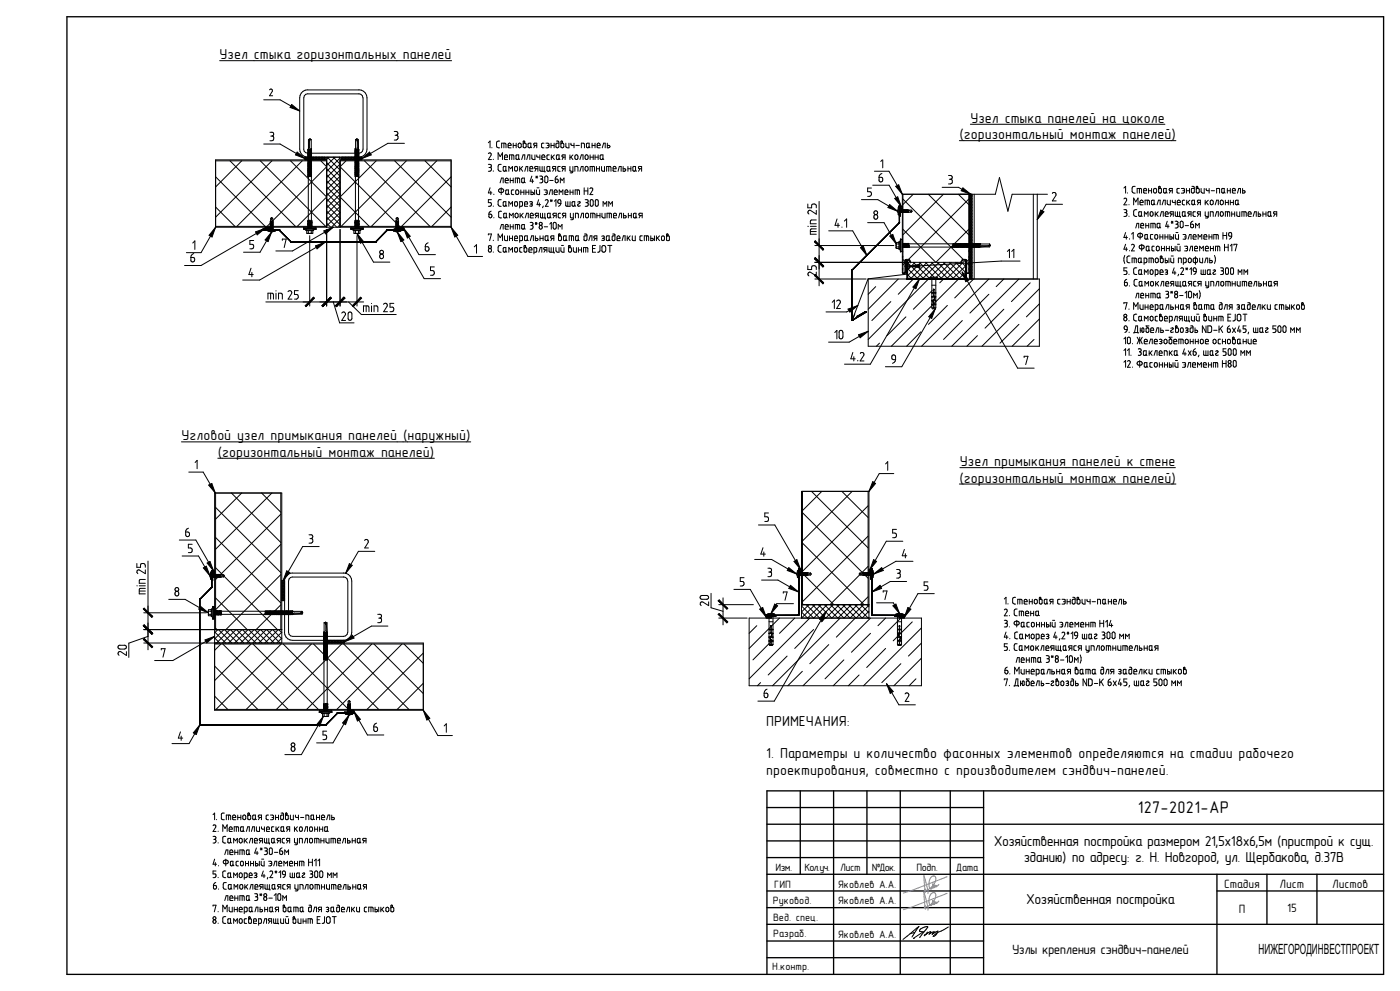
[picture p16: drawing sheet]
<svg xmlns="http://www.w3.org/2000/svg" width="420mm" height="297mm" viewBox="0 0 420 297" stroke-linecap="round" stroke-linejoin="round" font-family="sans-serif">
<defs><g id="words">
<text font-size="5.1" x="341.3" y="243.7">127-2021-АР</text>
<g font-size="4.4">
<text x="65.9" y="17.7">Узел стыка горизонтальных панелей</text>
<text x="287.8" y="41.7">(горизонтальный монтаж панелей)</text>
<text x="291.1" y="36.8">Узел стыка панелей на цоколе</text>
<text x="54.4" y="132">Угловой узел примыкания панелей (наружный)</text>
<text x="65.3" y="136.9">(горизонтальный монтаж панелей)</text>
<text x="288" y="139.7">Узел примыкания панелей к стене</text>
<text x="287.8" y="144.6">(горизонтальный монтаж панелей)</text>
<text x="229.9" y="217.5">ПРИМЕЧАНИЯ:</text>
<text x="229.9" y="227.3">1. Параметры и количество фасонных элементов определяются на стадии рабочего</text>
<text x="229.9" y="232.2">проектирования, совместно с производителем сэндвич-панелей.</text>
<text x="298.1" y="253.5">Хозяйственная постройка размером 21,5х18х6,5м (пристрой к сущ.</text>
<text x="307.1" y="258.4">зданию) по адресу: г. Н. Новгород, ул. Щербакова, д.37В</text>
<text x="307.9" y="271">Хозяйственная постройка</text>
</g>
<text font-size="4.2" x="377.6" y="286">НИЖЕГОРОДИНВЕСТПРОЕКТ</text>
<text font-size="4.1" x="303.6" y="285.9">Узлы крепления сэндвич-панелей</text>
<g font-size="3.6">
<text x="367.3" y="266.1">Стадия</text>
<text x="383.8" y="266.1">Лист</text>
<text x="399.7" y="266.1">Листов</text>
<text x="371.7" y="273.6">П</text>
<text x="386.1" y="273.2">15</text>
</g>
<g font-size="3.2">
<text x="232.6" y="260.9">Изм.</text>
<text x="241.4" y="260.9">Кол.уч.</text>
<text x="252.1" y="260.9">Лист</text>
<text x="261.5" y="260.9">№Док.</text>
<text x="275" y="260.9">Подп.</text>
<text x="286.8" y="260.9">Дата</text>
<text x="232.3" y="266.2">ГИП</text>
<text x="251.4" y="266.2">Яковлев А.А.</text>
<text x="231.9" y="271">Руковод.</text>
<text x="251.4" y="271">Яковлев А.А.</text>
<text x="231.9" y="276.1">Вед. спец.</text>
<text x="232" y="280.9">Разраб.</text>
<text x="251.4" y="281.1">Яковлев А.А.</text>
<text x="231.7" y="290.8">Н.контр.</text>
</g>
</g></defs>
<g fill="none" stroke="#000" stroke-width=".4">
<path d="M20.1 5h395v287h-395zM240.1 237v25M250.1 237v55M260.1 237v25M270.1 237v55M285.1 237v55M295.1 237v55M415.1 237h-185v55M230.1 247h185M230.1 257h65M230.1 242h65M230.1 252h65"/>
<path d="M230.1 262h185M230.1 267h65M230.1 277h185M230.1 272h65M365.1 262v30M365.1 267h50M380.1 262v15M395.1 262v15M230.1 287h65M230.1 282h65"/>
</g>
<g fill="none" stroke="#000" stroke-width=".3">
<path d="M65.9 18.2h69.6M79.1 29.9h4.9l5.9 3.4M80.9 26.9l.6-.2 .2 .6M81 39.7h.6M81.6 39.6a.57 .57 0 0 1 .5 .6 .57 .57 0 0 1-.5 .6M81.7 27.3l-.8 1.4h.9M87.5 31.3l2.4 2-2.9-1.1zM92.3 28.1l-.6 .2-.4 .4-.2 .6 .2 16 .4 .5 .6 .1h15.4l.6-.1 .5-.5 .1-.6v-15.4l-.6-1-.7-.2M92.3 26.9a2.42 2.42 0 0 0-2.4 2.4v15.4a2.41 2.41 0 0 0 2.4 2.4M92.4 27h15.3M92.4 28.1h15.3M107.6 26.9a2.44 2.44 0 0 1 2.5 2.4v15.4a2.41 2.41 0 0 1-2.4 2.4"/>
<path d="M118.3 39.4h.5a.57 .57 0 0 1 .6 .6 .57 .57 0 0 1-.6 .5M291.1 37.2h58.4M64.7 48.2h33.3M64.7 53l14.8 14.8M69 48.2l19.6 19.6M72.5 48.2l-7.8 7.8M78.1 48.2l19.6 19.6M79.1 43.2h4.9l7.5 4.3M81 42.2h.6M81.2 40.8l.8 .1a.81 .81 0 0 1-.4 1.2M81.6 48.2l-16.9 16.9M87.2 48.2l10.8 10.8-8.8 8.8"/>
<path d="M89.1 45.6l2.4 1.9-2.9-1.1zM90.7 48.2l-19.6 19.6M91.5 47.9v-.8h17v.8M91.5 47.2l.7 .7M91.5 47.7l.2 .2M91.5 47.4l.3-.3 .9 .8M91.5 47.9l.8-.8 .8 .8M91.9 47.9l.8-.8 .9 .8M92.4 44.9h.1M92.4 45.2h.1M92.4 45.6h.1M92.4 46.3h.1"/>
<path d="M92.4 46.7h.1M92.4 47.4h.1M92.4 47.8h.1M92.4 48.9h.1M92.4 50h.1M92.4 50.4h.1M92.4 50.7h.1M92.4 51.1h.1M92.4 51.5h.1M92.4 51.8h.1M92.4 52.2h.1M92.4 52.9h.1"/>
<path d="M92.4 45.2l.1 .2M92.4 44.9l.1 .1M92.4 45.6l.1 .1M92.4 46l.1 .1M92.4 46.3l.1 .1M92.4 46.7l.1 .1M92.4 47.1l.1 .1M92.4 47.4l.1 .1M92.4 47.8l.1 .1M92.4 48.2h.1M92.4 48.5l.1 .1M92.4 48.9l.1 .1"/>
<path d="M92.4 49.3h.1M92.4 49.6l.1 .1M92.4 50l.1 .1M92.4 50.7l.1 .1M92.4 51.1l.1 .1M92.4 51.8l.1 .1M92.4 52.2l.1 .1M92.4 52.6h.1M92.4 52.9l.1 .1M92.4 47.9l.8-.8 .8 .8M92.5 45v.2M92.5 45.4v.1"/>
<path d="M92.5 45.7v.2M92.5 46.1v.2M92.5 46.4v.2M92.5 46.8v.2M92.5 47.2v.2M92.5 47.5v.2M92.5 47.9v.2M92.5 48.2v.2M92.5 48.6v.2M92.5 49v.2M92.5 49.3v.2M92.5 49.7v.2"/>
<path d="M92.5 50.1v.2M92.5 50.4v.2M92.5 50.8v.2M92.5 51.2v.1M92.5 51.5v.2M92.5 51.9v.2M92.5 52.3v.1M92.5 52.6v.2M92.5 45.2h-.1M92.5 44.8l-.1 .1M92.5 53v13M92.5 45.5l-.1 .1"/>
<path d="M92.5 45.9l-.1 .1M92.5 46.3h-.1M92.5 46.6l-.1 .1M92.5 47l-.1 .1M92.5 47.4h-.1M92.5 47.7l-.1 .1M92.5 48.1l-.1 .1M92.5 48.4l-.1 .1M92.5 48.8l-.1 .1M92.5 49.2l-.1 .1M92.5 49.5l-.1 .1M92.5 49.9l-.1 .1"/>
<path d="M92.5 50.3l-.1 .1M92.5 50.6l-.1 .1M92.5 51l-.1 .1M92.5 51.3l-.1 .2M92.5 51.7l-.1 .1M92.5 52.1l-.1 .1M92.5 52.4l-.1 .2M92.5 52.8l-.1 .1M92.7 42.1l-.2 2.4M92.8 42l-.1 .1M92.8 47.9l.8-.8 .8 .8M92.9 42.1v2.1l-.4 .3"/>
<path d="M93 41.6l-.5 .3v2.9M93 41.6l.4 .3v2.7M93 41.6l-.1 .6M93 41.6l-.2 .4M93.3 47.9l.8-.8 .8 .8M93.3 44.8v.2M93.3 45.2v.1M93.3 45.5v.2M93.3 45.9v.2M93.3 46.3v.1M93.3 46.6v.2M93.3 47v.1"/>
<path d="M93.3 47.4v.1M93.3 47.7v.2M93.3 48.1v.1M93.3 48.5v.1M93.3 48.8v.2M93.3 49.2v.1M93.3 49.6v.1M93.3 49.9v.2M93.3 50.3v.1M93.3 50.6v.2M93.3 51v.2M93.3 51.4v.1"/>
<path d="M93.3 51.7v.2M93.3 52.1v.2M93.3 52.4v.2M93.3 41.8l-.3 .1M93.3 45h.2M93.3 52.8l.1 13.4M93.3 45l-.8 .2M93.3 45.2l-.8 .2M93.3 44.8l-.8 .2M93.3 45.3l.2 .1M93.3 45.3l-.8 .2M93.3 45.5l-.8 .2"/>
<path d="M93.3 45.7h.2M93.3 45.7l-.8 .2M93.3 45.9l-.8 .2M93.3 46.1h.2M93.3 46.1l-.8 .2M93.3 46.3l-.8 .1M93.3 46.4l.2 .1M93.3 46.4l-.8 .2M93.3 46.6l-.8 .2M93.3 46.8h.2M93.3 46.8l-.8 .2M93.3 47l-.8 .2"/>
<path d="M93.3 47.1l.2 .1M93.3 47.1l-.8 .3M93.3 47.4l-.8 .1M93.3 47.5l.2 .1M93.3 47.5l-.8 .2M93.3 47.7l-.8 .2M93.3 47.9l.2 .1M93.3 47.9l-.8 .2M93.3 48.1l-.8 .1M93.3 48.2l.2 .1M93.3 48.2l-.8 .2M93.3 48.5l-.8 .1"/>
<path d="M93.3 48.6l.2 .1M93.3 48.6l-.8 .2M93.3 48.8l-.8 .2M93.3 49l.2 .1M93.3 49l-.8 .2M93.3 49.2l-.8 .1M93.3 49.3l.2 .1M93.3 49.3l-.8 .2M93.3 49.6l-.8 .1M93.3 49.7l.2 .1M93.3 49.7l-.8 .2M93.3 49.9l-.8 .2"/>
<path d="M93.3 50.1l.2 .1M93.3 50.1l-.8 .2M93.3 50.3l-.8 .1M93.3 50.4l.2 .1M93.3 50.4l-.8 .2M93.3 50.6l-.8 .2M93.3 50.8l.2 .1M93.3 50.8l-.8 .2M93.3 51l-.8 .2M93.3 51.2l.2 .1M93.3 51.2l-.8 .1M93.3 51.4l-.8 .1"/>
<path d="M93.3 51.5l.2 .1M93.3 51.5l-.8 .2M93.3 51.7l-.8 .2M93.3 51.9l.2 .1M93.3 51.9l-.8 .2M93.3 52.1l-.8 .2M93.3 52.3l.2 .1M93.3 52.3l-.8 .1M93.3 52.4l-.8 .2M93.3 52.6l.2 .1M93.3 52.6l-.8 .2M93.3 52.8l-.8 .2"/>
<path d="M93.4 44.6l-.9 .2M93.4 44.6h.1M93.5 45.1l-.2 .1M93.5 44.6v.1M93.5 45v.1M93.5 45.4v.1M93.5 45.7v.1M93.5 46.1v.1M93.5 46.8v.1M93.5 47.2v.1M93.5 49.4v.1M93.5 49.8v.1"/>
<path d="M93.5 50.5v.1M93.5 50.9v.1M93.5 51.3h.1M93.5 51.6v.1M93.5 52.4h.1M93.5 52.7v.1M93.5 45l-1.1 .2M93.5 45.1l-1.1 .1M93.5 44.6l-1.1 .3M93.5 44.7l-1.1 .2M93.5 44.7l-.2 .1M93.5 45.5h-.2"/>
<path d="M93.5 45.4l-1.1 .2M93.5 45.5l-1.1 .1M93.5 45.8l-.2 .1M93.5 45.7l-1.1 .3M93.5 45.8l-1.1 .2M93.5 46.2l-.2 .1M93.5 46.1l-1.1 .2M93.5 46.2l-1.1 .1M93.5 46.5l-.2 .1M93.5 46.5l-1.1 .2M93.5 46.9l-.2 .1M93.5 46.8l-1.1 .3"/>
<path d="M93.5 47.3l-.2 .1M93.5 47.2l-1.1 .2M93.5 47.3l-1.1 .1M93.5 47.6l-.2 .1M93.5 47.6l-1.1 .2M93.5 48l-.2 .1M93.5 48l-1.1 .2M93.5 48.3l-.2 .2M93.5 48.3l-1.1 .2M93.5 48.7l-.2 .1M93.5 48.7l-1.1 .2M93.5 49.1l-.2 .1"/>
<path d="M93.5 49.1l-1.1 .2M93.5 49.5l-.2 .1M93.5 49.4l-1.1 .2M93.5 49.5l-1.1 .1M93.5 49.9h-.2M93.5 49.8l-1.1 .2M93.5 49.9l-1.1 .1M93.5 50.2l-.2 .1M93.5 50.2l-1.1 .2M93.5 50.6h-.2M93.5 50.5l-1.1 .2M93.5 50.6l-1.1 .1"/>
<path d="M93.5 51h-.2M93.5 50.9l-1.1 .2M93.5 51l-1.1 .1M93.5 51.3l-.2 .1M93.5 51.3l-1.1 .2M93.5 51.7h-.2M93.5 51.6l-1.1 .2M93.5 51.7l-1.1 .1M93.5 52l-.2 .1M93.5 52l-1.1 .2M93.5 52.4h-.2M93.5 52.4l-1.1 .2"/>
<path d="M93.5 52.8h-.2M93.5 52.7l-1.1 .2M93.5 52.8l-1.1 .1M93.8 47.9l.8-.8 .8 .8M94.2 47.9l.8-.8 .8 .8M94.7 47.9l.8-.8 .8 .8M95.1 47.9l.8-.8 .8 .8M95.5 47.9l.9-.8 .8 .8M96.3 48.2l1.7 1.8-17.9 17.8M97.6 47.7l-.2 .2M97.6 47.2l-.7 .7M97.6 47.4l-.3-.3-.8 .8"/>
<path d="M97.6 47.9l-.8-.8-.8 .8M97.6 47.1v.8M98 59.6l4 4.1-4 4M98 57.9l4 4-4 4M98 56l4 4.1-4 4M98 54.2l4 4-4 4.1M98 52.4l4 4-4 4M98 50.6l4 4-4 4.1M98 48.8l4 4-4 4M98 47.1v21M98 47.9h-33.3v20.2M98.2 47.1l3.8 3.9-4 4"/>
<path d="M98.7 47.1l-.7 .7M100 47.1l2 2.1-4 4M100.5 47.1l-2.5 2.5M101.8 47.1l.2 .3-4 4M102 47.1v21M102 47.9h33.3v20.2M102 48.2h33.3M102.4 47.7l.3 .2M102.4 47.2l.7 .7M102.4 47.4l.4-.3 .7 .8M102.4 47.9l.8-.8 .8 .8M102.4 47.1v.8"/>
<path d="M102.9 47.9l.8-.8 .7 .8M103.3 47.9l.8-.8 .8 .8M103.8 47.9l.8-.8 .8 .8M103.8 48.2l-1.8 1.8 17.9 17.8M104.2 47.9l.8-.8 .8 .8M104.6 47.9l.9-.8 .8 .8M105.1 47.9l.8-.8 .8 .8M105.6 47.9l.8-.8 .8 .8M106 47.9l.8-.8 .8 .8M106.5 45.1l.2 .1M106.5 44.6v.1M106.5 45v.1"/>
<path d="M106.5 45.4v.1M106.5 45.7v.1M106.5 46.1l.2 .2M106.5 46.8v.1M106.5 47.2v.1M106.5 49.4v.1M106.5 49.8v.1M106.5 50.5v.1M106.5 50.9v.1M106.5 51.3h.1M106.5 51.6v.1M106.5 52.4h.1"/>
<path d="M106.5 52.7v.1M106.5 45l1.1 .2M106.5 45.1l1.1 .1M106.5 44.6l1.1 .3M106.5 44.7l1.1 .2M106.5 44.7l.2 .1M106.5 45.5h.2M106.5 45.4l1.1 .2M106.5 45.5l1.1 .1M106.5 45.8l.2 .1M106.5 45.7l1.1 .3M106.5 45.8l1.1 .2"/>
<path d="M106.5 46.1l1.1 .2M106.5 46.5l.2 .1M106.5 46.5l1.1 .2M106.5 46.9l.2 .1M106.5 46.8l1.1 .3M106.5 47.3l.2 .1M106.5 47.2l1.1 .2M106.5 47.3l1.1 .1M106.5 47.6l.2 .1M106.5 47.6l1.1 .2M106.5 48l.2 .1M106.5 48l1.1 .2"/>
<path d="M106.5 48.3l.2 .2M106.5 48.3l1.1 .2M106.5 48.7l.2 .1M106.5 48.7l1.1 .2M106.5 49.1l.2 .1M106.5 49.1l1.1 .2M106.5 49.5l.2 .1M106.5 49.4l1.1 .2M106.5 49.5l1.1 .1M106.5 49.9l1 .2M106.5 49.8l1.1 .2M106.5 49.9l1.1 .1"/>
<path d="M106.5 50.2l.2 .1M106.5 50.2l1.1 .2M106.5 50.6l1 .2M106.5 50.5l1.1 .2M106.5 50.6l1.1 .1M106.5 51h.2M106.5 50.9l1.1 .2M106.5 51l1.1 .1M106.5 51.3l.2 .1M106.5 51.3l1.1 .2M106.5 51.7l1 .2M106.5 51.6l1.1 .2"/>
<path d="M106.5 51.7l1.1 .1M106.5 52l.2 .1M106.5 52l1.1 .2M106.5 52.4l1 .2M106.5 52.4l1.1 .2M106.5 52.8h.2M106.5 52.7l1.1 .2M106.5 52.8l1.1 .1M106.5 47.9l.8-.8 .8 .8M106.6 41.8l.4 .1M106.7 44.8v.2M106.7 45.2v.1"/>
<path d="M106.7 45.5v.2M106.7 45.9v.2M106.7 46.3v.1M106.7 46.6v.2M106.7 47v.1M106.7 47.4v.1M106.7 47.7v.2M106.7 48.1v.1M106.7 48.5v.1M106.7 48.8v.2M106.7 49.2v.1M106.7 49.6v.1"/>
<path d="M106.7 49.9v.2M106.7 50.3v.1M106.7 50.6v.2M106.7 51v.2M106.7 51.4v.1M106.7 51.7v.2M106.7 52.1v.2M106.7 52.4v.2M106.7 52.8l-.1 13.4M106.7 45h-.2M106.7 45l.8 .2M106.7 45.2l.8 .2"/>
<path d="M106.7 44.6l.8 .2M106.7 44.8l.8 .2M106.7 44.6h-.2M106.7 45.3l-.2 .1M106.7 45.3l.8 .2M106.7 45.5l.8 .2M106.7 45.7h-.2M106.7 45.7l.8 .2M106.7 45.9l.8 .2M106.7 46.1h-.2M106.7 46.1l.8 .2M106.7 46.3l.8 .1"/>
<path d="M106.7 46.4l-.2 .1M106.7 46.4l.8 .2M106.7 46.6l.8 .2M106.7 46.8h-.2M106.7 46.8l.8 .2M106.7 47l.8 .2M106.7 47.1l-.2 .1M106.7 47.1l.8 .3M106.7 47.4l.8 .1M106.7 47.5l-.2 .1M106.7 47.5l.8 .2M106.7 47.7l.8 .2"/>
<path d="M106.7 47.9l-.2 .1M106.7 47.9l.8 .2M106.7 48.1l.8 .1M106.7 48.2l-.2 .1M106.7 48.2l.8 .2M106.7 48.5l.8 .1M106.7 48.6l-.2 .1M106.7 48.6l.8 .2M106.7 48.8l.8 .2M106.7 49l-.2 .1M106.7 49l.8 .2M106.7 49.2l.8 .1"/>
<path d="M106.7 49.3l-.2 .1M106.7 49.3l.8 .2M106.7 49.6l.8 .1M106.7 49.7l-.2 .1M106.7 49.7l.8 .2M106.7 50.1l-.2 .1M106.7 50.1l.8 .2M106.7 50.3l.8 .1M106.7 50.4l-.2 .1M106.7 50.4l.8 .2M106.7 50.8l-.2 .1M106.7 50.8l.8 .2"/>
<path d="M106.7 51l.8 .2M106.7 51.2l-.2 .1M106.7 51.2l.8 .1M106.7 51.4l.8 .1M106.7 51.5l-.2 .1M106.7 51.5l.8 .2M106.7 51.9l-.2 .1M106.7 51.9l.8 .2M106.7 52.1l.8 .2M106.7 52.3l-.2 .1M106.7 52.3l.8 .1M106.7 52.6l-.2 .1"/>
<path d="M106.7 52.6l.8 .2M106.7 52.8l.8 .2M107 41.6l.5 .3v2.9M107 41.6l-.3 .3v2.7M107 41.6l.1 .6M107 41.6l.2 .4M107.1 42.1l.1 2.1 .3 .3-.2-2.4M107.2 42h.1M107.2 42v.1M107.5 46.3h.1M107.5 45v.2M107.5 45.4v.1"/>
<path d="M107.5 45.7v.2M107.5 46.1v.2M107.5 46.4v.2M107.5 46.8v.2M107.5 47.2v.2M107.5 47.5v.2M107.5 47.9v.2M107.5 48.2v.2M107.5 48.6v.2M107.5 49v.2M107.5 49.3v.2M107.5 49.7v.2"/>
<path d="M107.5 50.1v.2M107.5 50.4v.2M107.5 50.8v.2M107.5 51.2v.1M107.5 51.5v.2M107.5 51.9v.2M107.5 52.3v.1M107.5 52.6v.2M107.5 53l.1 13M107.5 45.2h.1M107.5 44.8l.1 .1M107.5 45.5l.1 .1"/>
<path d="M107.5 45.9l.1 .1M107.5 46.6l.1 .1M107.5 47l.1 .1M107.5 47.4h.1M107.5 47.7l.1 .1M107.5 48.1l.1 .1M107.5 48.4l.1 .1M107.5 48.8l.1 .1M107.5 49.2l.1 .1M107.5 49.5l.1 .1M107.5 49.9l.1 .1M107.5 50.3l.1 .1"/>
<path d="M107.5 50.6l.1 .1M107.5 51l.1 .1M107.5 51.3l.1 .2M107.5 51.7l.1 .1M107.5 52.1l.1 .1M107.5 52.4l.1 .2M107.5 52.8l.1 .1M107.6 49.3h-.1M107.6 44.9h.1M107.6 45.2h.1M107.6 45.6h.1M107.6 46.7h.1"/>
<path d="M107.6 47.4h.1M107.6 47.8h.1M107.6 48.9h.1M107.6 50h.1M107.6 50.4h.1M107.6 50.7h.1M107.6 51.1h.1M107.6 51.5h.1M107.6 51.8h.1M107.6 52.2h.1M107.6 52.9h.1M107.6 45.2l-.1 .2"/>
<path d="M107.6 44.9l-.1 .1M107.6 45.6l-.1 .1M107.6 46l-.1 .1M107.6 46.3l-.1 .1M107.6 46.7l-.1 .1M107.6 47.1l-.1 .1M107.6 47.4l-.1 .1M107.6 47.8l-.1 .1M107.6 48.2h-.1M107.6 48.5l-.1 .1M107.6 48.9l-.1 .1M107.6 49.6l-.1 .1"/>
<path d="M107.6 50l-.1 .1M107.6 50.4h-.1M107.6 50.7l-.1 .1M107.6 51.1l-.1 .1M107.6 51.5h-.1M107.6 51.8l-.1 .1M107.6 52.2l-.1 .1M107.6 52.6h-.1M107.6 52.9l-.1 .1M107.7 47.1l-.8 .8M107.7 47.1l.8 .8M108.5 47.4l-.3-.3-.8 .8"/>
<path d="M108.5 47.7l-.2 .2M108.5 47.2l-.7 .7M108.5 47.5l2.4-1.9 .5 .8zM109.3 48.2l19.7 19.6M112.9 48.2l-10.9 10.8 8.8 8.8M118.3 42h.6M118.4 48.2l16.9 16.9M118.5 40.5l.8 .2 .1 .8M119.4 41.4l-.5 .5M121.3 43h-4.9l-7.9 4.5M121.9 48.2l-19.5 19.6M127.5 48.2l7.8 7.8"/>
<path d="M131 48.2l-19.6 19.6M135.3 53l-14.8 14.8M146.5 42.8l.5-.5v2M146.5 46l.6-.2 .3 .6M146.5 49.3l.8 .1v.7l-.3 .1M146.7 50.2h.4l.3 .3M147 56.3l-.5 1.5h1.1M147.2 57.3v1M147.4 46.5l-.9 1.3h.9M147.4 50.9l-.1 .3-.8 .1M147.4 50.5v.4M147.4 59.8h-.9v.9h.6"/>
<path d="M147.6 44.2v.1M148 47.7v.1M148 51.2v.1M148.2 58.2v.1M149.4 47.8v-2l.7 1.1 .6-1.1v2M149.5 44.3h.4M149.9 42.3l-.8 .1-.1 .4v1l.5 .5M149.9 59.8l-.5 .5v1M149.9 59.8h.5M150 54.8l.4-1.4h.6v1.4M150.4 49.3l-.8 .1-.2 .4 .2 1.3 .8 .2M150.4 56.3v2"/>
<path d="M150.5 56.5a.57 .57 0 0 1 .6 .6 .57 .57 0 0 1-.6 .6M150.6 56.6h-.4a.55 .55 0 0 0-.6 .5 .55 .55 0 0 0 .6 .6h.4M151 49.9h.8v1.1l-.3 .3-.5-.3zM151.2 42.9v1.4M151.3 47.6l.3 .2h.7M151.3 47.1h1l-.2-.6h-.6l-.2 1.1M151.5 42.9l.3 .3M151.5 42.9h-1v1.4M151.5 54.1h1l-.2-.6h-.6l-.2 1 .3 .3M151.7 57.2v.8M151.7 57.2l.3-.3h.5v1.1M151.7 58l.3 .3"/>
<path d="M151.8 51l.3 .3M151.8 43.2v1.1M151.8 54.8h.7M152 58.3h.2M152.4 43.6h.9l-.1-.6h-.7l-.1 1.1 .2 .2M152.5 58l-.3 .3M152.5 58l.3 .3M152.6 44.3h.7M152.6 51.3v-1.4l.6 .7 .5-.7v1.4M153.1 54.1h.9M153.1 53.4v1.4M153.4 57.2v.8"/>
<path d="M153.4 58l.3 .3M153.5 46.4v1.4M153.7 56.9l-.3 .3M153.7 58.3h.4M153.7 56.9h.4M154 43.6h.8M154 42.9v1.4M154 53.4v1.4M154.1 46.7l-.2-.3h-1v1.4M154.2 46.7v1.1M154.5 50l.3-.1a.85 .85 0 0 1 .3 1.3l-.3 .1a.89 .89 0 0 1-.3-1.3zM154.7 57.3l.4-.4 .6 .4-.2 .9-.4 .1-.4-.4"/>
<path d="M154.7 57.3v.6M154.8 42.9v1.4M155.1 47.8h.2M155.1 47.8l-.3-.1v-1l.3-.3h.5v1.1l.3 .3M155.2 53.4v1.4M155.6 47.5l-.3 .3M155.6 53.4l.3 .3M155.6 43l.3-.1 .5 .4-.2 .9-.3 .1-.5-.5zM155.6 53.4h-1v1.4M155.9 49.9v1.4M155.9 53.7v1.1M156.2 50.5l.6 .8"/>
<path d="M156.2 57.6h1M156.2 56.9v1.4M156.5 47.8l.4-1.4h.5v1.4M156.5 54.5v-.8l.3-.3h.5v1.1M156.5 54.5l.3 .3M156.8 49.9l-.9 .9M156.8 54.8h.2M156.9 44l.3 .3M157 42.5v1.5M157 54.8l.3-.3 .3 .3M157.2 42.3l.2 .3-.3 .4M157.2 56.9v1.4"/>
<path d="M157.2 42.2l-.3 .3M157.2 42.9l-.3 .3M157.3 44.3h.2M157.3 42.9l.5 .3M157.4 51.3l.5-1.4h.4v1.4M157.8 57.6h.9M157.8 56.9v1.4M157.8 44l-.3 .3M157.9 43.2v.8M158 47.8l.4-1.4h.6v1.4M158.4 44l.3 .3M158.7 56.9v1.4"/>
<path d="M158.7 42.9l-.3 .3v.8M158.7 44.3h.3M158.7 42.9h.6v1.1M158.9 44.3l.3-.3 .3 .3M159 50.6h.8l-.1-.6h-.7v1l.2 .3h.6M159.3 56.9v1.4h.4M159.3 57.6h.4M159.5 46.4v1l.4 .4M159.5 52.8l-.5 1.5h1.1M159.7 57.6l.4 .3-.4 .4M159.7 53.7v1.1M160.4 56.9v1.4"/>
<path d="M160.4 42.9l-.3 .3 .3 .4M160.5 42.9h.5v1.4M160.5 43.6h.5M160.5 46.4v1.4h-.6M160.6 43.6l-.5 .7M160.7 53.1h.6M160.7 49.9l-.3 .3 .3 .4M160.8 49.9h.6v1.4M160.8 52.8l.4 .6M160.9 56.9v1l.4 .4M161 46.4v.4M161 46.8l.3 .3"/>
<path d="M161.1 56.3h.6M161.2 52.8l-.4 .6M161.4 47.1h.6M161.4 50.6h-.6l-.3 .7M161.6 59.8l-.5 1.5h1.1M161.9 56.9v1.4h-.5M161.9 54.8h.5M161.9 52.8h.4M162 46.4v1.4M162 49.9v1.1l.3 .3M162.1 53.7l.6 .1 .1 .2 .1 .4-.5 .4M162.3 51.3h1.2v.3"/>
<path d="M162.3 52.7l.5 .5-.5 .5M162.5 44l.3 .3M162.6 47.6l.3 .2h.6M162.6 49.9v1.4M162.8 44.3h.4M163.2 42.9l-.6 .1-.1 1M163.2 58.3h.6M163.2 56.9h.6l.3 .3M163.3 49.9v1.4M163.4 46.8l-.4-.4-.4 .1v1.1M163.5 46.8v.3h-.9M163.6 57.6h.6"/>
<path d="M163.8 44.3h.6M163.8 42.9l.8 .1 .1 1M164.1 58l-.3 .3M164.2 57.2v.8M164.2 43.6h.5M164.3 53.2l-.4-.5-.4 .2-.1 1.4 .5 .5 .4-.5M164.4 47.8h.4M164.4 53.2v1.1M164.7 44l-.3 .3M164.8 58.3l.3-1.4h.6v1.4M164.8 46.4h-.4l-.3 .3v.8l.3 .3M164.9 51v-1.1h-.7v1.3l.4 .1 .3-.3 .3 .3"/>
<path d="M164.9 54.1h1M165.2 59.8l.4 .6M165.3 43.6h.9M165.3 42.9v1.4M165.4 46.4v1.4M165.6 59.8l-.4 .6M165.7 47.1l.6 .7M166.2 42.9v1.4M166.2 57.6h1l-.2-.6h-.6l-.2 1.1 .3 .2h.7M166.2 50.6l-.4 .7M166.3 46.4l-.9 .9M166.5 54.3l.5 .5a.6 .6 0 0 0 .5-.5 .6 .6 0 0 0-.4-.6h-.5v.6"/>
<path d="M166.7 50.6l-.9-.1v-.5l.9-.1v1.4M166.8 44l.3 .3M167 42.3l.5 .1 .1 .2M167.1 44.3h.2M167.2 47.8h.2M167.3 52.7l-.7 .6-.1 .4M167.5 59.9l.3-.1 .5 .5v.6h-.6a.62 .62 0 0 1-.2-1zM167.6 44l-.3 .3M167.7 42.9l-.8 .1-.1 1M167.7 42.6v1.4M167.7 47.5v-1.1l-.7 .1-.1 1 .3 .3M167.7 47.5l.3 .3"/>
<path d="M167.7 47.5l-.3 .3M167.8 58.3v-1.4l.5 .7 .6-.7v1.4M168.1 49.9h-.5l-.3 .3 .1 1 .7 .1M168.1 54.8v-1.4l.5 .7 .6-.7v1.4M168.3 43.2l.3-.3 .4 .1 .2 1M168.3 44l.3 .3M168.5 42.2l-.2 .3v1.5M168.5 42.3l.3 .3-.4 .4M168.6 44.3h.2M168.9 46.4l-.2 .1v.5l.8 .1M168.9 46.4h.6v1.4M169 47.1l-.4 .7"/>
<path d="M169 50.6l-.4 .7M169.1 44l-.3 .3M169.5 58.1l.3 .2h.6M169.5 57.3l.4-.4 .5 .4v.3h-.9M169.5 57.3v.8M169.5 50.6l-.8-.1v-.5l.8-.1v1.4M169.8 42.9v1l.3 .4M170.7 42.9v1.4h-.6M170.9 51l.3 .3M171 46.4v1.4M171 49.9v1.1M171 56.9v1.4"/>
<path d="M171 57.6h.9M171.1 51.8h.5M171.3 42.9l.2 .6M171.3 47.1l.6 .7M171.3 51.3h.6M171.6 43.6h.6M171.8 51.5l-.3 .3M171.9 46.4l-.9 .9M171.9 49.9v1.6M171.9 56.9v1.4M172.2 42.9v1.4M172.5 47.4l.1-.9 .3-.1 .4 .1 .1 .9"/>
<path d="M172.5 47.4l.4 .4 .5-.4M172.8 43.6h1M173.1 49.9l.2 .3M173.1 49.9h-.6v1.4M173.2 56.9v1.4M173.4 50.2v1.1M173.8 57.2l-.3-.3h-1v1.4M173.9 57.2v1.1M174 47.8l.4-1.4h.5v1.4M174 51.3l.4-1.4h.5v1.4M175.3 57.2h1.1M175.3 56.3v2"/>
<path d="M175.3 43.2l-.3-.3h-.6v1.4M175.3 43.2v1.1M175.5 47.4l.1-.9 .4-.1 .3 .1 .1 .9M175.5 47.4l.5 .4 .4-.4M175.6 59.8h.4M175.6 50l.4-.1a.85 .85 0 0 1 .3 1.3l-.3 .1a.83 .83 0 0 1-.4-1.3zM175.9 44l.3 .3M176 59.8l.5 .5-.5 .4M176.2 42.9l-.3 .3v.8M176.2 44.3h.2M176.2 42.9h.5v1.1M176.4 56.3v2"/>
<path d="M176.4 44.3l.3-.3 .3 .3M176.9 56.5l.7-.2 .2 .6-.8 1.4h.9M177 47.1h1M177 46.4v1.4M177 51.3v-1.4h1.3v1.4M177.6 43.6h.9M177.6 42.9v1.4M177.7 49.9v1.4M178 46.4v1.4M178.5 42.9v1.4M178.5 46.4v1.4M178.5 47.1h.9"/>
<path d="M178.7 59.9l.3-.1 .5 .5v1.1l-.5 .4-.4-.4zM178.9 50.6h.9M178.9 49.9v1.4M179.1 43.3l.5-.4 .4 .4v.3h-.9M179.1 44l.3 .3M179.1 43.3v.8M179.4 44.3h.6M179.4 46.4v1.4M179.8 49.9v1.4M180.3 46.4l-.3 .3v.8l.3 .3M180.4 47.8h.1M180.4 46.4h.5v1.1"/>
<path d="M180.5 50.9l.3 .4M180.5 49.9v1M180.5 47.8l.3-.3 .3 .3M180.7 44.3l.4-1.4h.5v1.4M181.3 49.9v1.4h-.4M182.2 42.9v1.4h.4M182.2 43.6l.7 .1 .1 .2-.4 .4M182.6 49.9v1.4M183 49.9l.3 .3M183 49.9h-1v1.4M183.3 50.2v1.1M183.9 50.6h.9l-.1-.6h-.7l-.1 1 .2 .3h.7"/>
<path d="M185.4 51.3l.4-1.4h.5v1.4M186.9 49.9v1.4h.5M186.9 50.6h.5M187.4 50.6l.3 .3-.3 .4M188.4 50.6h.9M188.4 49.9v1.4M189.3 49.9v1.4M189.9 49.9h.8v1.1l-.3 .3-.5-.3zM190.7 51l.3 .3M191.8 49.9l-.3 .3 .3 .4M191.9 49.9h.6v1.4M191.9 50.6h.6"/>
<path d="M192 50.6l-.4 .7M258.4 59.8h4.9l6 3.5M260.3 58.9h.6M261.4 58.3l-.5 .5M261.4 56.4h-1.1v1.1h.7l.4 .4M261.4 57.9v.4M261.8 55.5h4.9l3.7 6.4M262.3 51.3h4.4l4 6.9M263.7 53.9a.57 .57 0 0 0 .6 .6 .57 .57 0 0 0 .5-.6M263.7 53.1v.9M263.7 53.1l1 .2 .1 .3M264.6 52l-.8 .6-.1 .5"/>
<path d="M264.7 47.9l-.5 .5M264.8 47.9v2.4M264.8 53.6v.4M268.4 59.5l.9-.5 1.1 2.9zM268.7 55.8l.9-.4 1.1 2.8zM270.7 58.2v23.6l.2 .1M270.7 58.2h27.9l1.2-5 2.6 10.1 1.2-5.1h10.6M270.9 58.2v23.6h.6l.1-4 1-.1M274 58.2l-3.1 3.1M278.5 58.2l12.1 12.2M282.6 56.1h5l3.6 2.1M283 58.2l-12.1 12.2"/>
<path d="M284.6 52.6h.5M284.6 55.1h.6M284.8 53.7h.5l.4 .4M285.1 52.6a.57 .57 0 0 1 .6 .6 .57 .57 0 0 1-.6 .5M285.7 54.1l-.2 .9-.3 .1M287.5 58.2l3.1 3.1M287.8 42.2h65M288.9 56.3l2.3 1.9-2.8-1zM290.6 58.2v23.6h-.6l-.1-4-.9-.1-18.1-18M290.6 59.7l-18 18M290.8 58.4l.2-.2v25.4l.6-.6-.8-.8M290.8 59.8l.8-.8-.7-.8-.1 25.4"/>
<path d="M290.8 58.6l.8 .9-.8 .8M290.8 59.1l.8 .8-.8 .8M290.8 59.5l.8 .9-.8 .7M291.3 58.2l.3 .4-.8 .8M291.5 58.2l-.7 .7M291.6 58.2v25.4M292.3 58.2v25.4M310 58.2v25.4M311.2 58.2v25.4M315.7 58l.3-.3h.5l.3 .5-1.1 2h1.2M337.2 56.4l.5-.6v2.1M337.2 59.6l.6-.2 .2 .6"/>
<path d="M338.2 57.8v.1M340.1 55.8l-.5 .6v1l.5 .4M340.2 57.9h.4M340.2 55.8h.4M341.2 57.9v-1.4l.9-.1 .3 .3 .1 1.2M341.8 56.5v1.4M343.1 56.9l.4-.5 .5 .5v.3h-.9M343.1 57.6l.2 .2M343.1 56.9v.7M343.3 57.9h.7M344.2 60v1.4M344.5 60l.3 .3"/>
<path d="M344.5 60h-1v1.4M344.6 57.2h.9M344.6 56.5v1.4M345.5 56.5v1.4M346.2 56.6h.7l.1 .3-.1 .8-.4 .2-.4-.5zM347.6 56.7l.1-.2h.6l.1 1.1M347.6 57.5l.3 .3M347.8 55.8l-.2 .3v1.5M347.8 55.8l.1 .1M347.9 57.9h.3M347.9 55.9h.1M348 55.9v.4l-.2 .2"/>
<path d="M348.4 57.5l-.3 .3M349.1 57.6v-.9l.3-.2h.5v1.1M349.1 57.5l.3 .3M349.4 57.9h.2M349.6 57.8l.3-.3 .3 .3M350.2 60v1l.3 .4M351.1 60v1.4h-.5M351.2 57.2l-.4 .7M351.7 57.2l-.9-.1v-.5l.9-.1v1.4M351.7 60l.1 .6 .8 .1M352.6 60v1.4M353.1 57.5l.3 .3"/>
<path d="M353.4 57.9h.4M353.8 56.5h-.6l-.1 1.1M354.4 57.9h.6M354.4 56.5h.8l.1 .2M354.8 57.2h.5M355.3 57.5l-.3 .3M355.3 56.7v.9M355.4 60l-.6 .1-.1 1M355.9 57.2h1M355.9 56.5v1.4M356 60v1.4M356.9 56.5v1.4"/>
<path d="M356.9 60l-.9 .9M357.4 57.5l.3 .3M357.6 55.8l.6 .1 .1 .2v1.5M357.7 56.4l-.3 .3v.9M357.7 57.9h.3M357.7 56.5h.6M358.3 57.5l-.3 .3M358.8 56.7l.4-.2h.4l.1 .2M358.8 57.5l.3 .3M359.1 55.8l.2 .4-.3 .3M359.1 55.8l-.3 .3 .1 1.5M359.2 57.9h.2"/>
<path d="M359.5 60l-.3 .3 .1 .3 .8 .1M359.6 60h.5v1.4M359.7 57.5l-.3 .3M359.8 56.7v.9M360.3 56.5v1l.5 .3M361.3 56.5v1.4h-.5M361.6 60v1.4M361.9 56.5v.5l.8 .2M362.5 60l-.9 .9M362.7 56.5v1.4M363.4 57.2h.9M365.6 56.4l.3 .3v1.2"/>
<path d="M365.6 56.5h-.6v1.4M366.5 57.6v-.9l.3-.2h.5v1.1M366.5 57.5l.3 .3M366.8 57.9h.2M367 57.8l.3-.3 .3 .3M367.6 60v1.4M368.2 57.2h.9M368.2 56.5v1.4M368.5 60v1.4M369.1 56.5v1.4M369.1 60v1.4M369.7 56.9l.4-.5 .5 .5v.3h-.9"/>
<path d="M369.7 57.6l.2 .2M369.7 56.9v.7M370 57.9h.6M370 60v1.4M371.2 57.9l.4-1.4h.5v1.4M372.8 56.5v1.4h.4M372.8 57.2h.6l.1 .3-.3 .3M57.2 78a.57 .57 0 0 0 .6 .5 .57 .57 0 0 0 .6-.5M57.8 72.8l.7-.6v2.5M58.1 76l-.8 .6-.1 .6M58.4 77.6l-.5-.4h-.6v.8M58.4 77.6v.4"/>
<path d="M64.7 68.1h70.6M64.7 68.1l-1.1 2.9-.9-.5zM64.7 68.1l-4.4 7.6h-4.4M64.7 67.8h33.3M64.7 62l5.8 5.8M75 74.6h.6M76.1 74.1l-.5 .5M76.1 73.6v.5M76.1 72.1h-1.1v1.1h.6l.5 .4M76.7 69.5l2.8-1.1-2.3 2zM78.7 68.9l5.2 .1M78.7 68.8h3.1"/>
<path d="M78.7 68.9h.2M78.7 68.8l.2 .1M78.7 68.8l.1 .2M78.8 68.7l-.1 .2M78.8 69h5.2M78.8 68.9l5.2 .1M78.8 69h.1M78.8 68.8h3M78.8 68.9h.1M78.9 68.7l2.9 .1M78.9 68.7l-.1 .1M78.9 68.7l2.9 .1h-3"/>
<path d="M78.9 68.8v.1M78.9 68.8h-.1M78.9 68.7h-.1M79.5 68.6l.1 .1M79.5 68.2l.5 .5M79.5 68.5l.4-.4 .6 .6M79.5 68.1v.6M79.5 68.4l-19.2 11.2h-4.9M79.7 68.7l.7-.6 .6 .6M80.5 69v.3M80.8 69.3l.4 .2 1-.2M81.1 67l.1 .1"/>
<path d="M81.1 67.3h.1M81.1 67.6l.1 .1M81.1 67.9h.1M81.1 68.1l.1 .1M81.1 68.4l.1 .1M81.1 66.7l.1 .1M81.1 66.4l.1 .1M81.1 68.8l-.2 .2M81.2 66.5v.2M81.2 66.8v.2M81.2 67.1v.2M81.2 67.3v.2"/>
<path d="M81.2 67.7v.1M81.2 67.9v.9M81.2 67h-.1M81.2 67.3h-.1M81.2 67.5l-.1 .1M81.2 67.8l-.1 .1M81.2 66.7h-.1M81.2 68.5l-.4-.4-.6 .6M81.2 68.2l-.6 .5M81.5 69.5l-3.5 6.1h-4.9M81.5 65.2l.3 .2v.8M81.5 65.2l-.3 .2v1"/>
<path d="M81.5 65.2v.4M81.5 69.5l-1.1 2.9-.9-.5zM81.5 65.6l-.3 .6M81.8 65.4l-.3 .2M81.8 66.3v.1M81.8 66.6v.1M81.8 66.8v.2M81.8 67.2v.1M81.8 67.4v.2M81.8 67.7v.2M81.8 68v.1M81.8 68.3v.1"/>
<path d="M81.8 68.6v.1M81.8 66.7l.1 .1M81.8 66.7l-.6 .3M81.8 66.8l-.6 .3M81.8 67l.1 .1M81.8 67l-.6 .3M81.8 67.2l-.6 .1M81.8 67.3h.1M81.8 67.3l-.6 .2M81.8 67.4l-.6 .3M81.8 67.6h.1M81.8 67.6l-.6 .2"/>
<path d="M81.8 67.7l-.6 .2M81.8 67.9h.1M81.8 67.9l-.7 .2M81.8 68l-.6 .2M81.8 68.1l.1 .1M81.8 68.1l-.7 .3M81.8 68.3l-.6 .2M81.8 68.8l.2 .2M81.8 68.4l.1 .1M81.8 68.4l-.7 .3M81.8 68.6l-.7 .1M81.8 68.7l.1 .1"/>
<path d="M81.8 68.7l-.3 .1M81.8 66.4l.1 .1M81.8 66.4l-.6 .3M81.8 66.6l-.6 .2M81.8 66.2h.1M81.8 66.2l-.7 .2M81.8 66.3l-.6 .2M81.9 66.8h-.1M81.9 66.8l-.8 .2M81.9 67.1l-.1 .1M81.9 67.1l-.8 .2M81.9 67.3l-.1 .1"/>
<path d="M81.9 67.3l-.8 .3M81.9 67.6l-.1 .1M81.9 67.6l-.8 .3M81.9 67.9l-.1 .1M81.9 67.9l-.8 .2M81.9 68.2l-.1 .1M81.9 68.2l-.8 .2M81.9 68.5l-.1 .1M81.9 68.5l-.8 .2M81.9 68.8h-.1M81.9 68.8h-.2M81.9 66.5l-.1 .1"/>
<path d="M81.9 66.5l-.8 .2M81.9 66.2l-.1 .1M81.9 66.2l-.8 .2M82.4 69l.2 .2-.2 .1h-1.8M83.7 68.9l.2 .1M83.7 69l.2 .1M83.8 69l.2 .1M83.8 69l3.6 3.6M83.9 69.1h.1M83.9 69.1l3.3 3.4h25.6M83.9 69.1l3.5 3.4M83.9 69h.1"/>
<path d="M83.9 69l3.5 3.5M84 69v.1M84.7 72v-.3h1.1l-.5 2.5M87.4 72.5h25.3M87.4 72.5h.1M87.4 72.4h.1M87.4 72.4l.1 .1M91.1 68.7h3.8M91.1 68.7l1 .2M91.1 68.1v.3M91.8 68.9l2.2 .2M91.9 68.9l-.1 .2"/>
<path d="M91.9 69.1h2.1M91.9 69.1l.1 .1M92 69.9l.2 .1M92 69.2v.7M92.2 70h1.4M92.3 66.5l.2 .1M92.3 66.9h.1M92.3 66.9l.2 .1M92.3 67.3l.2 .1M92.3 67.7l.2 .1M92.4 69.1l.1 .8M92.4 69.9h1"/>
<path d="M92.4 69.9l-.2 .1M92.5 66.2v.2M92.5 66.6v.2M92.5 67v.2M92.5 67.4v.2M92.5 67.8v.3M92.5 66h.5l-.5 .2M92.5 66l-.2 .1 .2 .1M92.5 66.4l-.2 .1M92.5 67.2l-.2 .1M92.5 66.8l-.2 .1M92.5 67.6l-.2 .1"/>
<path d="M92.9 70.6v21.1M93.4 69.9l.2 .1M93.4 69.1v.8M93.4 66.4v.2M93.4 66.8v.2M93.4 67.2v.2M93.4 67.6v.2M93.4 68.1h.1M93.4 66.2h.2M93.4 66.2l-.9 .2M93.4 66.4l-.9 .2M93.4 66.6l.2 .1"/>
<path d="M93.4 66.6l-.9 .2M93.4 66.8l-.9 .2M93.4 67l.2 .1M93.4 67l-.9 .2M93.4 67.2l-.9 .2M93.4 67.4l.2 .1M93.4 67.4l-.9 .2M93.4 67.6l-.9 .2M93.4 67.8l.2 .1M93.4 67.8l-.9 .3M93.4 68.1h-.4M93.6 66.2l-.2 .2"/>
<path d="M93.6 66.7h.1M93.6 67.1l-.2 .1M93.6 67.9h.1M93.6 66.2l-1.3 .3M93.6 66.7l-.2 .1M93.6 66.7l-1.3 .2M93.6 67.1l-1.3 .2M93.6 67.5l-.2 .1M93.6 67.5l-1.3 .2M93.6 67.9l-1.3 .2h.2M93.6 67.9l-.2 .2M93.6 67.9l-1.1 .2"/>
<path d="M93.8 69.2v.7l-.2 .1M93.9 69.1l-.1 .1M93.9 69.1h.1M94.7 73.7l2.8-1.1-2.4 2zM94.8 68.1v.3M94.8 68.5h-3.7v.2M94.8 68.5l.1 .2M94.9 68.7l-1.1 .2M97.1 69.2l2.9-1.1-2.3 2zM97.5 72.6l-19.6 11.3h-5.1M98 66.9l1.2 1.2M98 65.1l3 3"/>
<path d="M98 63.3l4 4-.7 .8M98 61.5l4 4-2.6 2.6M98 68.8v22.9M100 68.1l-12.2 7.1h-5M102 68.8v22.9M102 67.8h33.3M105.2 68.7h3.8M105.2 68.5h3.8v.2M105.2 68.7l1.1 .2M105.2 68.5v.2M105.3 68.1l-.1 .3M106 69.1h2.2"/>
<path d="M106.2 69.2v.7l.2 .1M106.4 70h1.4M106.5 66.2l.1 .2M106.5 66.7h.1M106.5 67.1l.1 .1M106.5 67.9h.1M106.5 66.2l1.2 .3M106.5 66.7l.1 .1M106.5 66.7l1.2 .2M106.5 67.1l1.2 .2M106.5 67.5l.1 .1M106.5 67.5l1.2 .2"/>
<path d="M106.5 67.9l1.2 .2h-.1M106.5 67.9l.1 .2M106.5 67.9l1 .2M106.6 69.1v.8M106.6 69.9l-.2 .1M106.6 66.4v.2M106.6 66.8v.2M106.6 67.2v.2M106.6 67.6v.2M106.6 68.1h.1M106.6 69.9l.5 .1M106.6 66.2h-.1"/>
<path d="M106.6 66.2l1 .2M106.6 66.4l1 .2M106.6 66.6l-.1 .1M106.6 66.6l1 .2M106.6 66.8l1 .2M106.6 67l-.1 .1M106.6 67l1 .2M106.6 67.2l1 .2M106.6 67.4l-.1 .1M106.6 67.4l1 .2M106.6 67.6l1 .2M106.6 67.8l-.1 .1"/>
<path d="M106.6 67.8l1 .3M106.6 68.1h.4M107.1 70l1.9 2.4-.8 .5zM107.1 70l5 8.6h4.9M107.1 70.6v21.1M107.5 69.9l.3 .1M107.6 66h-.6l.6 .2M107.6 66.2v.2M107.6 66.6v.2M107.6 67v.2M107.6 67.4v.2M107.6 67.8v.3"/>
<path d="M107.6 69.1v.8M107.6 69.9l-.5 .1M107.6 66l.1 .1-.1 .1M107.6 66.4l.1 .1M107.6 67.2l.1 .1M107.6 66.8l.1 .1M107.6 67.6l.1 .1M107.7 66.5l-.1 .1M107.7 66.9h.1M107.7 66.9l-.1 .1M107.7 67.3l-.1 .1M107.7 67.7l-.1 .1"/>
<path d="M108 69.2v.7l-.2 .1M108.1 69.1l-.1 .1M108.1 69.1h.1M108.2 69.1l-2.2-.2 .2 .3M108.9 68.1v.3M109 68.7l-1.1 .2M112.5 72.5h.1M112.6 72.5h-.1M112.7 72.5h-.1M112.8 72.5h-.1M113.9 77a.74 .74 0 0 1 .9-.9 .57 .57 0 0 0 .1-.9 .57 .57 0 0 0-.9 0 .57 .57 0 0 0 .2 .9l.8 .3 .1 .6M113.9 76.9a.57 .57 0 0 0 .6 .6 .57 .57 0 0 0 .6-.6"/>
<path d="M116 69.1h.2M116 69.1l-3.2 3.4M116 69.1l-3.4 3.4M116.1 69h.1M116.1 69l.1 .1M116.2 68.9h5.1M116.2 68.9v.1M116.2 69l-3.6 3.5M116.2 69.1l-3.5 3.4M116.2 69l-3.4 3.5M116.2 69h-.1M116.2 69.1h.1"/>
<path d="M116.3 69l-.1 .1M116.3 68.9l-.1 .1M116.3 69h.1M118.2 69l-.2 .2 .2 .1h1.9v-.3M118.2 68.7h3v.3M118.2 68.7l3.1 .2M118.2 68.7l3 .1M118.4 69.3l.5 .2 .9-.2M118.8 66.8h.1M118.8 66.8l.8 .2M118.8 67.1l.1 .1M118.8 67.1l.8 .2"/>
<path d="M118.8 67.3l.1 .1M118.8 67.3l.7 .4M118.8 67.6l.1 .1M118.8 67.6l.8 .3M118.8 67.9l.1 .1M118.8 67.9l.8 .2M118.8 68.2l.1 .1M118.8 68.2l.8 .2M118.8 68.5l.1 .1M118.8 68.5l.8 .2M118.8 68.8h.1M118.8 68.8h.2"/>
<path d="M118.8 66.5l.1 .1M118.8 66.5l.8 .2M118.8 66.2l.1 .1M118.8 66.2l.8 .2M118.8 65.4l.3 .2M118.8 68.8l-.1 .2M118.9 66.3v.1M118.9 66.6v.1M118.9 66.8v.2M118.9 67.2v.1M118.9 67.4v.2M118.9 67.7v.2"/>
<path d="M118.9 68v.1M118.9 68.3v.1M118.9 68.6v.1M118.9 67.3l.6 .2v-.2M118.9 66.7l-.1 .1M118.9 66.7l.6 .3M118.9 66.8l.6 .3M118.9 67l-.1 .1M118.9 67l.6 .3M118.9 67.2l.6 .1M118.9 67.3h-.1M118.9 67.4l.6 .3"/>
<path d="M118.9 67.6h-.1M118.9 67.6l.6 .2M118.9 67.7l.6 .2M118.9 67.9h-.1M118.9 67.9l.7 .2M118.9 68l.6 .2M118.9 68.1l-.1 .1M118.9 68.1l.7 .3M118.9 68.3l.6 .2M118.9 68.4l-.1 .1M118.9 68.4l.7 .3M118.9 68.6l.7 .1"/>
<path d="M118.9 68.7l-.1 .1M118.9 68.7l.3 .1M118.9 66.4l-.1 .1M118.9 66.4l.6 .3M118.9 66.6l.6 .2M118.9 66.2h-.1M118.9 66.2l.6 .2M118.9 66.3l.6 .2M119.1 65.6l.4 .6M119.2 65.2l-.3 .2v.8M119.2 65.2l.3 .2v1M119.2 65.2l-.1 .4"/>
<path d="M119.2 69.5l2 2.4-.9 .5zM119.2 69.5l8 14h5M119.5 67.3h.1M119.5 66.5v.2M119.5 66.8v.2M119.5 67.1v.2M119.5 67.7v.1M119.5 67.9l.2 1.1M119.5 67h.1M119.5 67.8l.1 .1M119.5 66.7h.1M119.5 66.4h.1"/>
<path d="M119.5 68.5l.4-.4 .5 .6M119.5 68.2l.5 .5M119.6 67l-.1 .1M119.6 67.9h-.1M119.6 68.1l-.1 .1M119.6 68.4l-.1 .1M119.6 66.7l-.1 .1M119.6 66.4l-.1 .1M119.7 68.7l.6-.6 .6 .6M121.1 68.6v.1M121.1 68.2l-.5 .5M121.1 68.5l-.3-.4-.6 .6"/>
<path d="M121.1 68.1l.1 .6M121.1 68.4l2 2.4-.9 .5zM121.1 68.4l4.6 7.9h4.9M121.1 68.8l.1 .1M121.2 68.9h.1M121.2 68.9h-.1M121.2 68.8h.1M121.2 68.8l.1 .1M121.2 69h-5.1M121.2 68.8h-3h3M121.2 69h.1M121.2 68.9v.1"/>
<path d="M127.5 74.7a.57 .57 0 0 0 .6 .6 .57 .57 0 0 0 .6-.6M127.6 74.7v-.8l1 .2 .1 .6M128.4 72.8l-.4 .2-.5 .9M130.3 80h-1.1v1.1l.9 .1 .2 .8M135.3 68.1l2 2.4-.9 .5zM135.3 68.1l5.1 8.8h4.4M135.3 62l-5.7 5.8M142.3 74l.7-.7v2.6M146.5 70.4v-.3h.9l-.5 2M146.6 73.7v.7l.7 .2 .1 .4-.1 .5-.3 .1-.4-.1-.1-.5 .1-.4 .7-.2 .1-.4-.4-.4zM147 60.7l.4 .4M147.2 64.2a.59 .59 0 0 1 .4 .6 .59 .59 0 0 1-.5 .5l-.5-.5"/>
<path d="M147.2 64.2h-.5v.7M147.4 63.3l-.4 .2-.4 .7M147.4 61.4l-.1 .3-.8 .1M147.4 61.1v.3M148 61.7v.1M148 72v.1M148 75.5v.1M148.2 65.2v.1M149.4 72.1v-2l.7 1.1 .6-1.1v2M149.4 61.3l.2 .3 .8 .2M149.6 64.8l.1 .4 .8 .1M149.6 63.8v1"/>
<path d="M149.9 75.6h.5M150 68.7l.4-1.4h.6v1.4M150.4 73.6l-.8 .1-.2 .4v1l.5 .5M150.5 63.3l-.8 .1-.1 .4M151 61.5v-.8l.3-.3h.5v1.1M151 75.3v-.8l.3-.3h.5v1.1M151 61.5l.3 .3 .4-.3 .4 .3M151 75.3l.3 .3M151.1 64.2l.3-.3h.5v1.1M151.1 65l.3 .3 .5-.3M151.1 64.2v.8M151.3 75.6h.2"/>
<path d="M151.3 70.7v1M151.4 75.6l.3-.3 .4 .3M151.5 68h1l-.2-.6h-.6l-.2 1 .3 .3h.7M151.9 65l.3 .3M152.3 70.7v1.4l-.8-.1-.2-.3M152.6 61.8v-1.4l.6 .8 .5-.8v1.4M152.6 75.6v-1.4l.6 .7 .5-.7v1.4M152.8 65.3v-1.4l.6 .7 .6-.7v1.4M152.9 70.7v1.4M152.9 71.4h.8M153.1 67.3v1.4M153.1 68h.9"/>
<path d="M153.7 70.7v1.4M154 67.3v1.4M154.4 71.4h.9l-.2-.6h-.6l-.1 1.1 .2 .2M154.5 60.5l.3-.1 .5 .5-.2 .8-.3 .1a.89 .89 0 0 1-.3-1.3zM154.5 74.3l.3-.1 .5 .4-.2 .9-.3 .1-.4-.4zM154.6 72.1h.7M154.6 64h.7l.1 .4-.1 .8-.3 .1a.83 .83 0 0 1-.4-1.3zM155.2 67.3v1.4M155.6 67.3l.3 .3M155.6 67.3h-1v1.4M155.9 67.6v1.1M155.9 75.3l.3 .3"/>
<path d="M156 63.9v1.4M156.2 75.6h.4M156.4 64.5l.6 .8M156.5 68.4v-.8l.3-.3h.5v1.1M156.5 68.4l.3 .2M156.6 74.2l-.6 .1-.1 1M156.8 61.5l-.1-1-.8-.1v1.9M156.8 71l-.3-.3h-.6v1.9M156.8 61.5l-.3 .3h-.6M156.8 71l-.1 1-.8 .1M156.8 68.7h.2M157 63.9l-1 .9"/>
<path d="M157 68.6l.3-.2 .3 .2M157.2 74.5l.3-.3 .5 .3M157.2 73.9v1.4M157.2 75.3l.3 .3M157.3 61.2h1l-.2-.7-.3-.1-.5 .5v.7l.3 .2M157.3 71l.1 1 .5 .1 .3-.3M157.3 71l.1-.2 .8-.1v1.1M157.4 73.6l-.2 .2M157.5 73.6h.1M157.5 75.6h.3M157.5 73.6l.1 .4M157.6 65.3l.4-1.4h.5v1.4"/>
<path d="M157.6 61.8h.7M157.6 74l-.3 .2M158 75.3l-.2 .3M158.1 74.5v.8M158.2 71.8l.3 .3M158.7 74.9h.9l-.1-.6h-.7l-.1 1 .2 .3h.7M159 65.1l.3 .2h.7M159 68.7h.5M159 66.7h.5M159.1 61.2h.2M159.1 72.1l.4-1.4h.5v1.4M159.3 67.6l.3-.1 .3 .3v.5l-.4 .3"/>
<path d="M159.3 60.4l.4 .3-.4 .4M159.3 60.4l-.4 .1M159.3 61.1l.4 .4-.1 .2h-.7M159.5 66.6l.4 .5-.4 .4M160 64.3l-.5-.4-.3 .1-.1 1.1M160 64.4v.2h-.9M160.2 75.6h.6M160.6 67h.6M160.6 70.7v1.4l.7-.1 .1-.3-.4-.3M160.6 71.4h.4M160.6 66.7l.4 .6M160.7 74.2l.3 .3v.8"/>
<path d="M160.8 74.2h-.6v1.9M160.9 64.6l-.4-.4 .1-.2 .9-.1v1.4M160.9 64.6h.6M161 64.6l-.4 .7M161 66.7l-.4 .6M161 75.3l-.3 .3M161.7 75.6l.4-1.4h.5v1.4M161.8 60.8v1M161.9 66.8v.6l.6 .3 .2 .4-.2 .5-.3 .1-.3-.1-.2-.5 .2-.4 .6-.3 .2-.3-.5-.5zM162 71.4h.9M162 70.7v1.4M162.1 63.9l.1 1.3 1.4 .1v.3"/>
<path d="M162.8 63.9v1.4M162.9 70.7v1.4M163 61.7l-.2 .6M163.3 68h1M163.4 63.9v1.4M163.5 74.9l-.3-.1v-.5l.9-.1v1.4M163.5 74.9h.6M163.5 71l.1 1 .4 .1 .3-.3 .3 .3M163.5 71l.3-.3h.6v1.1M163.6 60.1l.6-.3 .2 .6M163.6 74.9l-.4 .7M164.2 65l.3 .3"/>
<path d="M164.2 64.2v.8M164.5 60.5l-.9 1.3h.9M164.5 63.9l-.3 .3M164.5 65.3h.3M164.5 63.9h.6v1.1l.2 .3M164.7 74.2v1.1M164.7 75.3l.3 .3M164.9 67.2l.5-.5v2M165 75.6h1.2v.3M165 65l-.3 .3M165.1 60.1h.6M165.3 74.2v1.4"/>
<path d="M165.7 71.4l-.4 .7M165.9 67.1v1.1l.5 .5 .5-.5v-1.1M165.9 67.1l.5-.5 .5 .5M166 74.2v1.4M166.2 71.4l-.9-.1v-.5l.9-.1v1.4M166.2 64.6l-.3-.4 .1-.2 .9-.1v1.4M166.2 64.6h.7M166.3 60.3l.5-.5v2M166.4 64.6l-.5 .7M166.8 74.2v1l.4 .4M167.5 68.7v-1.4l.6 .7 .5-.7v1.4M167.5 71l.4-.3 .5 .3"/>
<path d="M167.7 74.2v1.4h-.5M168 70.6l-.3 .2M168 70.5v-.4l-.4 .1-.1 1.6 .4 .3 .5-.3M168 70.5h.1M168.2 63.9h-.4l-.3 .3 .1 1 .6 .1M168.3 74.2v1l.4 .4M168.3 60.9l-.1 .4-.7 .5M168.4 71v.8M168.4 73.6h.6M169 71l.1 1 .4 .1M169 71l.1-.2 .7-.1v1.1M169.1 64.6l-.4-.4 .1-.2 .9-.1v1.4"/>
<path d="M169.1 64.6h.6M169.2 74.2v1.4h-.5M169.2 64.6l-.4 .7M169.7 60.4v1.1M169.8 71.8l-.3 .3M169.8 71.8l.3 .3M170.3 60.4v1.4M170.5 73.8l.3-.2 .2 .1v.3l-.3 .2M170.6 73.9v1.4M170.6 75.3l.3 .3M170.9 74.2l-.3 .3M170.9 74.2l.5 .3"/>
<path d="M170.9 75.6h.2M171 60.4v1.4h-1l-.3-.3M171.1 63.9v1.1l.3 .3M171.4 75.3l-.3 .3M171.4 65.3h.6M171.4 70.7v1.4M171.4 74.5v.8M171.6 61.5v-.8l.3-.3h.5v1.1M171.6 61.5l.5 .3M172 63.9v1.6l-.1 .2-.7 .2M172 74.2v1l.4 .4M172 71l-.2-.3h-1v1.4"/>
<path d="M172.1 71v1.1M172.4 61.5l-.3 .3M172.4 61.5l.3 .3M172.7 71l.1 1 .4 .1 .3-.3M172.7 71l.3-.3h.5v1.1M172.9 74.2v1.4h-.5M173.4 61.2l.1 .6 .6-.1M173.5 64.2l-.3-.3h-.6v1.4M173.5 71.8l.3 .3M173.5 64.2v1.1M173.5 74.2v1.4M173.5 74.9h.9"/>
<path d="M173.8 60.4l.2 .3-.6 .5M173.8 60.4l-.5 .2M174.2 65.3l.4-1.4h.4v1.4M174.4 74.2v1.4M175.2 71l.1 1 .5 .1 .3-.3M175.3 70.1l.8 .3M175.6 61.8h.5M175.7 74.2v1.4M175.8 60.7l.7 .3-.2 .7-.2 .1M175.8 64l.3-.1 .5 .4-.2 .9-.3 .1a.83 .83 0 0 1-.3-1.3zM176.1 74.2l.3 .3v1.1M176.1 74.2h-1.1v1.4"/>
<path d="M176.1 70.7h-.6l-.3 .3M176.1 70.4v1.4M176.7 72.1l.4-1.4h.5v1.4M177 60.3l.5-.5 .5 .5-.2 1.4-.3 .1-.5-.4M177.1 60.3v1.1M177.2 65.3v-1.4l1.2 .1 .1 1.3M177.8 74.5h.7M177.8 63.9v1.4M178.6 71.4l-.4 .7M178.7 73.6h-.9v2h.9M179.1 64.6h.9M179.1 63.9v1.4"/>
<path d="M179.1 71.4l-.9-.1v-.5l.9-.1v1.4M179.3 75.6h.3M180 63.9v1.4M180 73.6v1.6l-.4 .4M180.5 72l.4 .1M180.5 74.1a.57 .57 0 0 1 .6-.5 .57 .57 0 0 1 .6 .5M180.6 63.9v1M180.6 74.2v.8M180.9 61.8v-1.4l.6 .8 .5-.8v1.4M180.9 70.7l-.4 .1M181 70.7l.3 .4-.1 .2-.5 .1M181 71.4l.3 .3-.3 .4"/>
<path d="M181.5 63.9v1.4l-.8-.1-.1-.3M181.7 74.2v.8a.57 .57 0 0 1-.6 .6 .57 .57 0 0 1-.6-.6M181.9 71v.8l.3 .3M182.1 65.3v-1.4l1.2 .1 .1 1.3M182.2 70.7l-.3 .3M182.2 70.7h.5v1.1l.3 .3M182.3 73.6h1.3M182.6 61.8v-1.4l.6 .8 .5-.8v1.4M182.7 71.8l-.5 .3M182.8 63.9v1.4M183 73.6v2M183.8 70.1l.7 .3"/>
<path d="M184 65.1l.3 .2h.6M184.1 64.6h.8l-.1-.6h-.6l-.1 1.1M184.5 70.4l-.1 1.6h-.7l-.1-1M184.5 70.7h-.6l-.3 .3M185.1 71.4h.9l-.1-.6h-.7l-.1 1.1 .2 .2M185.4 72.1h.6M185.6 65.3l.4-1.4h.5v1.4M186.6 72.1l.4-1.4h.5v1.4M187.1 63.9v1.4l.7-.1 .1-.2-.4-.4M187.1 64.6h.4M188.2 70.7v1.4M188.4 71.3l.7 .8"/>
<path d="M188.5 64.6h.9M188.5 63.9v1.4M189.1 70.7l-.9 .9M189.4 63.9v1.4M189.7 70.7v1M190.1 64l.7-.1-.2 1.4-.5-.1-.1-.2zM190.6 70.7v1.4l-.8-.1-.2-.3M190.8 65l.3 .3M192 71l.1 1 .6 .1M192 64.6l-.4-.4 .1-.2 1-.1v1.4M192 64.6h.7M192.1 64.6l-.4 .7"/>
<path d="M192.7 70.7h-.4l-.3 .3M194 70.7v1.4M194.3 70.7l.3 .3M194.3 70.7h-1v1.4M194.6 71v1.1M195.2 70.7v1.4h.5M195.2 71.4h.5M195.6 71.4l.4 .3-.4 .4M196.3 70.7v1.4M196.9 70.7v1.4M197.2 71.3l.7 .8M197.9 70.7l-1 .9"/>
<path d="M198.4 71.1l.5-.4a.79 .79 0 0 1 .5 .7 .79 .79 0 0 1-.5 .7l-.5-.4M198.5 71.2v.5M199.9 71l.4-.3 .5 .3M200.4 70.5l-.1-.4-.3 .1v1.8h.7l.1-1M200.4 70.6l-.3 .2M242.3 67.8h.2M242.3 79.6v1.2h1.2v-.7l.4-.5M242.3 61.1v1.2h1.2l.1-1 .3-.2M243.1 67.8h1.8M243.1 69.4h1.8M243.1 69v1.2h1.8M244 79.6l.7 .2 .2 1"/>
<path d="M244 61.1l.7 .2 .2 .3M244.3 77.5l2.6 2.5 .2-.3M244.3 77.5l2.8 2.2M244.3 77.5l.3-.3 2.5 2.5M244.3 72.4l2.6 2.6 .2-.3M244.3 72.4l2.8 2.3M244.3 72.4l.3-.3 2.5 2.6M244.5 73.6h23.7M244.5 78.6h28.2M244.9 61.6v.7M244.9 63v1.2l-1.7-1.1a.59 .59 0 0 0-.8 .3 .59 .59 0 0 0 .3 .7M244.9 68.6h-1.4l-.4 .3"/>
<path d="M244.9 65.9h-1.4l-.4 .4v.8h1.8M245.7 60.4v25.3M248.6 69.2h7.2l4.3 7.4M251.1 65.6l-.6 1.9h1.3M251.4 66.9v1.2M252.6 68v.1M253.3 66.3l.7-.7v2.5M258.1 74.2l.9-.5 1.1 2.9zM260.3 66.7h4.9l3.7 6.4M262.2 65.1a.57 .57 0 0 0 .5 .6 .57 .57 0 0 0 .6-.6M262.2 64.9v.3M262.7 64.3a.69 .69 0 0 1 .6 .9"/>
<path d="M262.7 64.3l-.5 .6M266.9 61.3l2.4 2-2.9-1.1zM266.9 70.8l.9-.6 1.1 2.9zM268.8 72.9v1.4M268.9 74v.5l.8 .1M268.9 74h.7M268.9 72.6v1.4M269.5 62.6l-.2 .4 .2 1M269.6 74h.1M269.7 72.6l-.8 .1M269.7 73.1h-.8M269.7 72.6h.1"/>
<path d="M269.7 66.8l.1 .1M269.7 66.8l-14.1 14.2M269.7 66.8h.1M269.7 66.8h.2M269.8 66.7l-.1 .1M269.8 66.7h.1M269.8 61.8v5M269.8 61.8l.3 2.9M269.8 66.7l.1 .1M269.8 66.9l-14.2 14.1M269.8 62.7l.2 .3M269.8 62.3l-.3-.1-.1 2 .2 .2 .2-.2"/>
<path d="M269.8 61.7h.2M269.8 61.7v.1M269.8 66.8v.1M269.8 61.9l.1 4.9M269.9 66.7l-.1 .1M269.9 61.7h.1M269.9 74.6h.1M269.9 72.5h-.2v2.1h.2M269.9 66.8l-.3 .1M269.9 66.7h.1M269.9 61.8h.1M269.9 61.8l.2 2.9"/>
<path d="M269.9 72.5v2.1M269.9 74.4l.3 1.1M269.9 61.6l-.1 .2M269.9 61.8l.3 .1M269.9 63.3l.2 .3M269.9 63.5l.1 .2M270 61.9v2.8M270 61.7l.1 .1M270 63.7l-.2 .1M270 63l.3 .6M270.1 61.8h-.3M270.1 62l.6 .7-.6 .6"/>
<path d="M270.1 61.8v2.9M270.1 63l.5 .5M270.1 62.5l.6 .6-.4 .4M270.1 62.9l.2 .8M270.1 62.9l.1 .1M270.1 62.9l-.1 .1M270.1 63.6h.2M270.1 63.6l-.1 .1M270.2 63.5h.5M270.2 71.6l-.3 1.1M270.2 71.6v3.9M270.2 71.6l.1 .1"/>
<path d="M270.2 63h.1M270.2 63l.2 .6M270.3 63.6v.1M270.3 71.7h.4M270.3 75.4h.4M270.3 75.4l-.1 .1M270.3 71.7v3.7M270.3 61.9l.4 .3-.6 .6M270.3 63l.2 .6M270.4 63.6h.1M270.4 62.9l.2 .8M270.4 62.9v.1"/>
<path d="M270.4 62.9l-.1 .1M270.4 63.6l-.1 .1M270.4 63h.2M270.4 63l.3 .6M270.5 63.6l.1 .1M270.6 61.9l-.5 .5M270.6 63l.2 .6M270.7 63.6h.1M270.7 62.9l.2 .8M270.7 62.9v.1M270.7 62.9l-.1 .1M270.7 63.6l-.1 .1"/>
<path d="M270.7 78.9l.2 .2M270.7 77.1l.2 .2M270.7 75.3l.2 .2M270.7 73.1h.1M270.7 61.9h-.9l.1 4.8M270.7 63h.2M270.7 63l.2 .6M270.8 73.1l-.1 .4M270.8 75.1l-.1 .1M270.8 74.1h.2M270.8 63.6l.1 .1M270.9 76.8l-.2 .2"/>
<path d="M270.9 78.6l-.2 .2M270.9 73l-.2 1.2 .1-.1M270.9 73l.1 .1M270.9 73l-.1 .1M270.9 73l-.2 1M270.9 68.7l9.8 9.9 9.9-9.9M270.9 77.8l.6 .6M270.9 63l.2 .6M270.9 62.9l.1 .1M270.9 63.6h.2M270.9 62.9l.3 .8M270.9 62.9v.1"/>
<path d="M270.9 63.6v.1M271 74.1v.1M271 73.1h.2M271 73.1l-.2 1M271 63h.2M271 63l.3 .6M271.1 63.6l.1 .1M271.2 73.1l-.2 1M271.2 63l.2 .6M271.2 74.1l-.2 .1M271.2 74.1h.2M271.2 62.9l.2 .8"/>
<path d="M271.2 62.9l.1 .1M271.2 62.9v.1M271.3 73h.1M271.3 73l-.1 .1M271.3 63.6h.1M271.3 63h.1M271.3 63l.2 .6M271.3 63.6l-.1 .1M271.3 73l.1 .1M271.3 73l-.3 1.2M271.4 74.1l.1 .1M271.4 63.6v.1"/>
<path d="M271.4 73.1h.2M271.4 73.1l-.2 1M271.4 63l.3 .6M271.5 74.2h.1M271.5 79.7l.2 .2M271.5 62.9l.1 .1M271.5 78.8l-.6 .6M271.5 62.9l.2 .8M271.5 62.9l-.1 .1M271.5 63.6h.2M271.5 63.6l-.1 .1M271.6 63h.1"/>
<path d="M271.6 63l.2 .6M271.6 79.9h1.5M271.6 74.1h.2M271.6 74.1l-.1 .1M271.6 73.1l-.2 1M271.7 77.8v.3M271.7 79.6l-.2 .2M271.7 73h.1M271.7 73l-.1 .1M271.7 73l-.2 1.2M271.7 78.1l1-.1 .5 .8M271.7 78.2v3.6"/>
<path d="M271.7 63.6v.1M271.7 73l.1 .1M271.7 63l.3 .6M271.8 73.1h.2M271.8 74.1l.1 .1M271.8 73.1l-.2 1M271.8 63.6h.2M271.8 63h.2M271.8 63l.3 .6M271.8 62.9l.2 .8M271.8 62.9v.1M271.8 62.9l-.1 .1"/>
<path d="M271.8 63.6l-.1 .1M271.9 74.2h.1M272 78.1l-.1 4.1-11.5 1.4-4.6 12.1 .6-1.6M272 63.6v.1M272 63l.2 .6M272 74.1h.2M272 74.1l-.1 .1M272 73.1l-.2 1M272.1 63.6h.1M272.1 63.6l-.1 .1M272.1 62.9l.2 .8M272.1 62.9v.1"/>
<path d="M272.1 62.9l-.1 .1M272.1 78.1h.2v5.4zM272.1 73h.1M272.1 73l-.1 .1M272.1 73l-.2 1.2M272.1 78.1v5.5l17.7-.1M272.1 73l.1 .1M272.1 63h.2M272.1 63l.3 .6M272.2 78.1v5.4M272.2 73.1h.2M272.2 74.1l.1 .1"/>
<path d="M272.2 73.1l-.2 1M272.2 63.6l.1 .1M272.3 78.7l4.8 4.8M272.3 63l.2 .6M272.3 74.2h.1M272.4 63.6h.1M272.4 63.6l-.1 .1M272.4 62.9l.2 .8M272.4 62.9v.1M272.4 62.9l-.1 .1M272.4 63h1l.2 .3M272.4 63l.3 .6"/>
<path d="M272.4 74.1h.3M272.4 74.1v.1M272.4 73.1l-.2 1M272.5 73l-.1 .1M272.5 73h.1M272.5 63.6l.1 .1M272.6 77.7l.7 .9h14.9l.7-.9M272.6 73l.1 .1M272.6 73l-.3 1.2M272.6 63l.6 .3h.4M272.7 73.1l13.2 .1M272.7 74.1l.1-.6v.6"/>
<path d="M272.7 74.1h.1M272.7 73.1l-.3 1M272.7 63.6h.7M272.7 63.6l-.1 .1M272.7 79.6l.2 .3M272.9 79.9l-.2 .4M272.9 79.9l3-.7 .1 1zM273.1 78.2l-.8 .8M273.2 63.3l.2 .3M273.6 63.3l-.2 .3M274 78.6l4.9 4.9M274.5 78.6l-2.2 2.3"/>
<path d="M275.8 78.6l4.4 4.5M276.3 78.6l-4 4M277.6 78.6l4.9 4.9M278.1 78.6l-4.9 4.9M279.4 78.6l4.9 4.9M279.9 78.6l-4.8 4.9M281.2 78.6l4.9 4.9M281.7 78.6l-4.9 4.9M283 78.6l4.9 4.9M283.5 78.6l-4.8 4.9M285.4 78.6l-4.5 4.5-1.9 .1M285.7 74l-12.9 .1"/>
<path d="M285.7 74l.1 .1M285.8 74.1h.1M285.9 74h.2M285.9 74v.1M285.9 73.2l-.2 .8M286 73l-.1 .2M286 73l.1 .2M286 73l-.1 1.1M286 73l-.2 1.1M286.1 74l.1 .1M286.1 73.2h.2M286.1 73.2l-.2 .8"/>
<path d="M286.2 74.1h.1M286.3 74h.2M286.3 74l-.1 .1M286.3 73.2l-.2 .8M286.4 73h.1M286.4 73l-.1 .2M286.4 73l-.2 1.1M286.4 73l.1 .2M286.5 73.2h.1M286.5 74v.1M286.5 73.2l-.2 .8M286.5 74.1h.1"/>
<path d="M286.6 73.2l-.1 .8M286.7 74h.1M286.7 78.6l3 3M286.7 74l-.1 .1M286.8 73h.1M286.8 73l-.2 .2M286.8 73l-.3 1.1M286.8 73v.2M286.8 73l-.2 1.1M286.8 73.2h.2M286.8 74l.1 .1M286.8 73.2l-.1 .8"/>
<path d="M286.9 74.1h.1M287 74h.2M287 74v.1M287 73.2l-.2 .8M287.1 73h.1M287.1 73l-.1 .2M287.1 73l.1 .2M287.1 73l-.1 1.1M287.2 78.6l-4.9 4.9M287.2 74l.1 .1M287.2 73.2h.2M287.2 73.2l-.2 .8"/>
<path d="M287.3 74.1h.1M287.4 74h.2M287.4 74l-.1 .1M287.4 73.2l-.2 .8M287.5 73h.1M287.5 73l-.1 .2M287.5 73l-.2 1.1M287.5 73l.1 .2M287.6 73.2h.1M287.6 74v.1M287.6 73.2l-.2 .8M287.6 74.1h.1"/>
<path d="M287.7 73.2l-.1 .8M287.8 74h.1M287.8 74l-.1 .1M287.9 73l-.2 .2M287.9 73v.2M287.9 73l-.2 1.1M287.9 73l-.3 1.1M287.9 73.2h.2M287.9 74l.1 .1M287.9 73.2l-.1 .8M288 74.1h.1M288.1 74h.2"/>
<path d="M288.1 74v.1M288.1 73.2l-.2 .8M288.2 73h.1M288.2 73l-.1 .2M288.2 73l-.2 1.1M288.2 73l.1 .2M288.2 73l-.1 1.1M288.3 73.2h.1M288.3 78.5l1.4 1.3M288.3 74l.1 .1M288.3 73.2l-.2 .8M288.4 74.1h.1"/>
<path d="M288.4 73.2l-.1 .8M288.5 74h.2M288.5 74l-.1 .1M288.6 73h.1M288.6 73l-.2 .2M288.6 73l.1 .2M288.6 73l-.2 1.1M288.7 73.2h.1M288.7 74v.1M288.7 73.2l-.2 .8M288.7 74.1h.1M288.8 74h.2"/>
<path d="M288.8 74v.1M288.8 73.2l-.1 .8M288.9 73h.1M288.9 73l-.1 .2M288.9 73l-.2 1.1M288.9 77.9l-.6 .9M289 73v.2M289 73l-.2 1.1M289 77.9l.8 .2M289 74l.1 .1M289 73.2h.2M289 73.2l-.2 .8"/>
<path d="M289.1 74.1h.1M289.2 74h.2M289.2 74v.1M289.2 73.2l-.2 .8M289.3 73h.1M289.3 73l-.1 .2M289.3 73l-.2 1.1M289.3 73l.1 .2M289.3 73l-.1 1.1M289.4 73.2h.1M289.4 77.7l.3 .4 .1 5.4M289.4 74l.1 .1"/>
<path d="M289.4 73.2l-.2 .8M289.5 74.1h.1M289.5 73.2l-.1 .8M289.6 74h.2M289.6 74l-.1 .1M289.7 79.7l-3.8 3.8M289.7 78.1v5.4l-4.9-4.9M289.7 78.1h.1v5.4M289.7 73l-.2 .2M289.7 73l.1 .2M289.7 73l-.2 1.1M289.7 78.1l.1 5.4"/>
<path d="M289.8 73.2h.1M289.8 74v.1M289.8 73.2l-.2 .8M289.8 77.8l-5.7 5.7M289.8 80l.2 .1M289.8 78.2l.2 .1M289.8 74.1h.1M289.9 74h.2M289.9 74v.1M289.9 73.2l-.1 .8M290 79.3l-.2 .3M290 73h.1"/>
<path d="M290 73l-.1 .2M290 78.8l.6 .6M290.1 73v.2M290.1 73l-.2 1.1M290.1 73.2h.2M290.1 74l.1 .1M290.1 73.2l-.2 .8M290.3 73.2l-.2 .8M290.3 74h.2M290.3 74l-.1 .1M290.4 73h.1M290.4 73l-.1 .2"/>
<path d="M290.4 73l.1 .2M290.4 73l-.2 1.1M290.5 73.2h.1M290.5 74l.1 .1M290.5 73.2l-.2 .8M290.6 74.1h.1M290.6 74h.2M290.6 73.3l.2-.2 .8 .8M290.6 75.2l.2-.3 .8 .8-.8 .9M290.6 76.9l.2-.2 .8 .9-.8 .7M290.6 78.8l.2-.3 .8 .8-.8 .8M290.6 79l.2 .2"/>
<path d="M290.6 77.1l.2 .3M290.6 75.4l.2 .1M290.6 73.5l.2 .3M290.6 74v.1M290.6 73.2l-.1 .8M290.6 77.8l-.6 .6M290.7 73h.1M290.7 73l-.1 .2M290.7 73l-.1 1.1M290.8 73l.1 .2M290.8 73l-.2 1.1M290.8 74l.1 .1"/>
<path d="M290.8 77.7l.8 .8-.8 .8M290.8 60l.8 .8-.8 .8M290.8 60.5l.8 .8-.8 .8M290.8 60.9l.8 .8-.8 .8M290.8 61.4l.8 .8-.8 .8M290.8 61.8l.8 .8-.8 .8M290.8 62.2l.8 .9-.8 .8M290.8 62.7l.8 .8-.8 .8M290.8 63.2l.8 .8-.8 .8M290.8 63.6l.8 .8-.8 .8M290.8 64.1l.8 .8-.8 .8M290.8 64.5l.8 .8-.8 .8"/>
<path d="M290.8 65l.8 .8-.8 .8M290.8 65.4l.8 .9-.8 .7M290.8 65.9l.8 .8-.8 .8M290.8 66.3l.8 .9-.8 .8M290.8 66.8l.8 .8-.8 .8M290.8 67.2l.8 .9-.8 .7M290.8 67.7l.8 .8-.8 .8M290.8 68.1l.8 .9-.8 .7M290.8 68.6l.8 .8-.8 .8M290.8 69.1l.8 .8-.8 .8M290.8 69.5l.8 .8-.8 .8M290.8 69.9l.8 .9-.8 .8"/>
<path d="M290.8 70.4l.8 .8-.8 .8M290.8 70.8l.8 .9-.8 .8M290.8 71.3l.8 .8-.8 .8M290.8 71.8l.8 .8-.8 .8M290.8 72.2l.8 .8-.8 .8M290.8 72.7l.8 .8-.8 .8M290.8 73.6l.8 .8-.8 .8M290.8 74l.8 .9-.8 .7M290.8 74.5l.8 .8-.8 .8M290.8 75.4l.8 .8-.8 .8M290.8 75.8l.8 .9-.8 .7M290.8 76.3l.8 .8-.8 .8"/>
<path d="M290.8 77.2l.8 .8-.8 .8M290.8 78.1l.8 .8-.8 .8M290.8 79l.8 .8-.8 .8M290.8 79.4l.8 .9-.8 .8M290.8 79.9l.8 .8-.8 .8M290.9 73.2h.1M290.9 73.2l-.3 .8M290.9 74.1h.1M291 74h.2M291 74v.1M291 73.2l-.2 .8M291.1 73h.1"/>
<path d="M291.1 73l-.1 .2M291.1 73l-.2 1.1M291.2 73v.2M291.2 73l-.2 1.1M291.2 73.2h.2M291.2 74l.1 .1M291.2 73.2l-.2 .8M291.3 74.1h.1M291.4 73.2l-.2 .8M291.4 74h.2M291.4 74l-.1 .1M291.5 73h.1"/>
<path d="M291.5 73l-.1 .2M291.5 73l.1 .2M291.5 73l-.2 1.1M291.6 73.2h.1M291.6 74l.1 .1M291.6 73.2l-.2 .8M291.6 73.9l-.8 .8M291.7 74.1h.1M291.7 74h.2M291.7 74v.1M291.7 73.2l-.1 .8M291.8 73h.1"/>
<path d="M291.8 73l-.1 .2M291.8 73l-.1 1.1M291.9 73v.2M291.9 73l-.2 1.1M291.9 73.2h.2M291.9 74l.1 .1M291.9 73.2l-.2 .8M292.1 73.2l-.2 .8M292.1 74h.2M292.1 74l-.1 .1M292.2 73h.1M292.2 73l-.1 .2"/>
<path d="M292.2 73l-.2 1.1M292.3 73v.2M292.3 73l-.3 1.1M292.3 73.2h.2M292.3 74l.1 .1M292.3 73.2l-.2 .8M292.4 74.1h.1M292.5 74h.1M292.5 74l-.1 .1M292.5 73.2l-.2 .8M292.6 73h.1M292.6 73l-.1 .2"/>
<path d="M292.6 73l-.2 1.1M292.6 73l.1 .2M292.6 74l.2 .1M292.7 73.2h.1M292.7 73.2l-.2 .8M292.8 74.1h.1M292.8 74h.2M292.8 74v.1M292.8 73.2l-.2 .8M292.9 73h.1M292.9 73l-.1 .2M293 73v.2"/>
<path d="M293 73l-.2 1.1M293 73.2h.2M293 74l.1 .1M293 73.2l-.2 .8M293.1 74.1h.1M293.2 73.2l-.2 .8M293.2 74h.2M293.2 74l-.1 .1M293.3 73h.1M293.3 73l-.1 .2M293.3 73l-.2 1.1M293.4 73v.2"/>
<path d="M293.4 73l-.3 1.1M293.4 73.2h.2M293.4 74l.1 .1M293.4 73.2l-.2 .8M293.5 74.1h.1M293.6 74h.1M293.6 74l-.1 .1M293.6 73.2l-.2 .8M293.7 73l-.1 .2M293.7 73h.1M293.7 73l-.2 1.1M293.7 73l.1 .2"/>
<path d="M293.7 74l.2 .1M293.8 73.2h.1M293.8 73.2l-.2 .8M293.9 73.2l-.2 .8M293.9 74h.3M293.9 74v.1M294 73h.1M294 73l-.1 1.1M294 73l-.1 .2M294.1 73l-.2 1.1M294.1 73v.2M294.1 73.2l-.2 .8"/>
<path d="M296.4 73.6h.1M296.5 73.6h-2l-.3 .4M296.7 73.7l-2.5 .3M296.9 73.1l-2.8 .1M296.9 73.1l.2 .4M296.9 73.5h.2M296.9 73.1l-.1 .4M296.9 73.5l-.4 .1M297.1 73.5l-.2 .5h-2.7M297.1 73.5l-.4 .2M302.2 75.4l.6-.7v2.5M303.5 75.4l.7-.7v2.5"/>
<path d="M306 78.2h-5.7l-27.4 1.7M312.2 63l1 .5-2 2.3zM318.8 61.2h-5l-2.6 4.6M337.2 62.8h.4M337.2 64.9h.5M337.4 63.7l.6 .1 .1 .2M337.4 76.6l-.2 .7 .2 1.7M337.6 62.8l.5 .5-.5 .4M337.7 69.7l-.5 1.5h1M337.7 73.2l-.5 1.5h1M337.9 70.7v1M337.9 74.2v1"/>
<path d="M338 60l-.8 1.4h.9M338.1 64.4l-.4 .4M338.1 78.2l.5 .5M338.1 64.1v.3M338.1 77.2v1M338.6 78.8h.4M338.7 61.3v.1M338.7 64.8v.1M338.9 71.6v.1M338.9 75.1v.1M339 76.7l-.8 .2-.1 .3M339.4 73.4l.6-.2 .3 .6-.8 1.4h.8"/>
<path d="M339.5 70.2l.5-.5v2M339.6 78.8v-1.4h1.2l.1 1.4M340.1 61.4v-2l.6 1.1 .7-1.1v2M340.3 77.4v1.4M340.6 64.9h.4M340.7 68.3l.4-1.4h.5v1.4M341 62.8l-.8 .2-.1 .3v1.1l.5 .4M341.5 70h.8a.55 .55 0 0 1 .5 .5 .55 .55 0 0 1-.5 .6h-.5a.57 .57 0 0 1-.5-.4 .57 .57 0 0 1 .2-.7zM341.6 64.6v-.9l.3-.2h.5v1.1M341.6 64.5l.3 .3M341.8 77.4l-.3 .3v.8l.3 .2M341.8 78.8h.2"/>
<path d="M341.8 77.4h.5v1.1M341.9 64.9h.2M342 60.7h.9l-.1-.6h-.7l-.1 1 .3 .3h.6M342 69.7v2M342.1 64.8l.3-.3 .3 .3M342.2 67.6h.9l-.1-.6h-.7l-.1 1.1M342.2 68l.3 .3h.6M342.3 73.5a.57 .57 0 0 0-.6 .6 .57 .57 0 0 0 .6 .5h.4M342.3 78.4l.3 .3M342.3 78.4l-.3 .3M342.3 73.5h.4M342.5 73.2v2"/>
<path d="M342.7 73.5a.57 .57 0 0 1 .6 .5 .57 .57 0 0 1-.6 .6M343.2 78.8h.6M343.3 64.9v-1.4l.6 .6 .5-.6v1.4M343.5 70.4l.7-.1v1.1l-.3 .3-.5-.3zM343.7 77.4l.3 .3M343.7 67.6h.9M343.7 66.9v1.4M343.8 77.4h-.6v1.9M343.9 74.1v1l.5 .1 .3-.3M344 78.4l-.3 .3M344.1 77.7v.8M344.2 73.8l-.3 .3"/>
<path d="M344.2 71.4l.3 .3M344.2 73.8h.5v1.1M344.6 66.9v1.4M344.7 74.9l.3 .3M344.8 60.3v1.1M345 64.4l.5 .4 .4-.4M345 63.9l.5-.5 .3 .2 .1 .8M345 63.9v.5M345.3 77.4v1.4M345.4 70.3l-.3 .2v.9l.3 .3M345.4 61.1v-.8l.3-.3h.5v1.1M345.4 61.1l.3 .3"/>
<path d="M345.4 71.7h.4M345.4 70.3h.4M345.6 74.1l.1 1 .6 .1M345.7 61.4h.2M345.9 66.9v1.4M345.9 73.8h.4M345.9 73.8l-.3 .3M345.9 61.4l.3-.3 .3 .3M346 77.7l-.3-.3h-1v1.4M346 77.7v1.1M346.2 66.9h-.9v1.4M346.2 66.9l.3 .3"/>
<path d="M346.5 70.4h.7l.1 .3-.1 .8-.3 .2-.5-.5zM346.6 63.5v1.4M346.6 67.2v1.1M346.7 77.4h.7l.1 .4-.1 .8-.4 .2-.4-.5zM346.8 64.1l.7 .8M347 73.9l.3-.1 .5 .4-.1 .9-.4 .1a.83 .83 0 0 1-.3-1.3zM347.1 61.4l.4-1.4h.6v1.4M347.4 66.9l-.3 .3v.8l.3 .3M347.5 66.9h.5v1.1M347.5 63.5l-.9 .9M347.5 68.3h.2M347.6 68.3l.3-.3 .3 .3"/>
<path d="M348 70.3v1.4M348 71h.9M348.1 64.9l.3-1.4h.6v1.4M348.1 77v1.5l.3 .2M348.3 76.7l-.2 .3M348.3 76.7l.2 .5M348.4 77.4l-.3 .3M348.4 74.5h.9M348.4 73.8v1.4M348.4 77.4l.6 .3v.8l-.4 .2M348.4 78.8h.2M348.5 77.2l-.2 .2"/>
<path d="M348.6 61.4l.5-1.4h.5v1.4M348.9 70.3v1.4M349.3 73.8v1.4M349.5 71h.9M349.5 70.3v1.4M349.5 63.9l.5-.5 .5 .5v.2h-.9M349.5 64.6l.3 .2M349.6 63.9v.7M349.6 77.4v1.4l.6-.1 .1-.3-.3-.4M349.6 78.1h.4M349.8 64.9h.7M349.9 74.5h.9"/>
<path d="M349.9 73.8v1.4M350.2 66.3l-.5 1.5h1M350.4 67.3v1M350.4 70.3v1.4M350.7 77.4v1.4M350.8 73.8v1.4M351 70.3v1.4l.6-.1 .1-.3-.3-.3M351 71h.4M351.2 77.4v.9l.4 .4M351.4 66.6h.5M351.4 76.7h.6M351.4 73.8v1.4l.7-.1v-.5l-.7-.1"/>
<path d="M351.4 66.3l.5 .6M351.5 64.1l-.4 .8M351.9 66.3l-.5 .6M352 64.1l-.9-.1v-.5h.9v1.4M352.1 70.3v1.4M352.1 77.4v1.4h-.5M352.5 73.8v1.4M352.5 66.3h.5M352.6 63.5v1.1M352.6 64.5l.3 .3M352.6 70.3v1M352.7 67.2h.5"/>
<path d="M352.8 69.7h.6M352.9 64.9h1.2v.3M353 66.3l.4 .4-.4 .5M353.1 73.8v1M353.1 67.2l.2 .1a.72 .72 0 0 1-.3 1h-.5M353.2 60.7h.9l-.1-.6h-.7l-.1 1 .2 .3h.7M353.3 73.2h.6M353.3 63.5v1.4M353.5 78.8v-1.4h.8l.1 1.4M353.6 70.3v1.4l-.9-.1-.1-.3M353.9 63.5v1.4M354 73.8v1.4l-.8-.1-.1-.3"/>
<path d="M354 67.8l.5 .5 .5-.5M354 66.7l.5-.4 .3 .1 .2 1.5M354.1 66.8v1.1M354.7 64.6v-.9l.3-.3 .5 .1v1.1M354.7 61.1l.3 .3M354.7 64.5l.3 .3M354.9 71.7h.6M354.9 70.3h.6M355 61.4h.4M355 64.9h.2M355 78.8h.5M355.2 64.8l.3-.3 .3 .3"/>
<path d="M355.3 71h.5M355.4 73.8h.6M355.5 70.3l.3 .2M355.5 67.6h1.1M355.5 78.7l.4-.2-.1-.8-.3-.3h-.5v1.9M355.8 74.5h.5M355.8 71.4l-.3 .3M355.8 70.6v.8M356 73.8l.3 .3M356.3 74.1l-.1 1-.8 .1M356.3 60.6l.6 .8M356.4 71.7l.5-1.4h.4v1.4"/>
<path d="M356.6 77.4h.7l.1 .4v.5l-.5 .5-.4-.5zM356.9 64.1l-.5 .8M356.9 75.2l.4-1.4h.4v1.4M357.2 67.8l.4 .5 .5-.5M357.3 64.1l-.8-.1v-.5h.8v1.4M357.5 61.1v-.8l.3-.3h.5v1.1M357.5 61.1l.3 .3M357.7 67.2l.3 .1 .1 .6M357.7 67.2h-.5v.7M357.8 61.4h.2M357.9 66.3l-.4 .2-.3 .7M357.9 71h.9l-.1-.6h-.6l-.2 1 .3 .3h.6"/>
<path d="M357.9 64.5l.3 .3M357.9 77.9a.7 .7 0 0 1 .7-.6 .7 .7 0 0 1 .7 .6M358 77.9v.3M358 61.4l.3-.3 .3 .3M358.2 63.4l-.3 .3v.9M358.3 64.9h.3M358.3 63.5h.3M358.4 74.5h.9l-.2-.6-.3-.1-.5 .4 .1 .9 .2 .1M358.6 75.2h.7M358.6 76.9v2.4M358.7 68.3v-1.4l.5 .7 .6-.7v1.4M359.3 77.9a.69 .69 0 0 1-.6 .8 .69 .69 0 0 1-.8-.5"/>
<path d="M359.4 71.7v-1.4l.6 .7 .5-.7v1.4M359.7 60.7l-.5 .7M359.7 64.1l-.5 .8M359.9 75.2v-1.4l.6 .7 .5-.7v1.4M359.9 77.4v.9l.4 .4M360.1 64.1l-.8-.1v-.5h.8v1.4M360.8 77.4v1.4h-.5M361.1 70.7l.5-.4 .5 .5v.2h-.9M361.1 71.4l.3 .3M361.2 70.8v.6M361.4 71.7h.7M361.4 78.8l.4-1.4h.5v1.4"/>
<path d="M361.6 63.5v1.1M361.6 64.5l.3 .3M361.6 74.5h.9l-.1-.6h-.7l-.1 1 .3 .3h.6M361.9 60.6l.6 .8M361.9 64.9h.6M362.5 63.5l-.1 1.7-.8 .1M362.7 71h.9M362.7 70.3v1.4M362.9 77.4v1.4h.5M362.9 78.1h.5M363 60.4l.5-.4 .5 .4-.2 .9-.3 .1-.5-.5M363.1 60.4v.5"/>
<path d="M363.1 64.9v-1.4h.8l.1 1.4M363.1 74.5h.9M363.1 73.8v1.4M363.3 78l.4 .4-.4 .4M363.6 70.3v1.4M364 73.8v1.4M364.1 71.7v-1.4l1.3 .1 .1 1.3M364.3 76.6l.3 .7-.3 1.7M364.6 61.4l.4-1.4h.5v1.4M364.6 64.9l.4-1.4h.5v1.4M364.9 70.3v1.4M365.3 73.8v1.4"/>
<path d="M365.6 73.8h-1v1.4M365.6 73.8l.3 .3M366 74.1v1.1M366 64.4l.5 .4 .5-.4M366.9 70.6h1.1M366.9 69.7v2M367 60.4l-.5-.4-.3 .1a.89 .89 0 0 0 .3 1.3l.5-.5M367 63.9l-.5-.5-.3 .2-.1 .8M367 60.4v.5M367 63.9v.5M367.4 74.1h1.1M367.4 73.2v2"/>
<path d="M367.6 60.7h.9M368 69.7v2M368.2 63.5v1.4M368.5 73.2v2M368.7 69.8l.3-.2 .5 .5v.7h-.5a.61 .61 0 0 1-.3-1zM368.9 63.7l-.3-.2h-1v1.4M368.9 63.7v1.2M369.1 60.7h.9M369.1 73.7l.5-.5v2M369.5 64.1h.9M369.5 63.5v1.4M369.5 70.8l-.1 .4-.6 .5"/>
<path d="M370.2 73.5v-.3h.9l-.5 2M370.4 63.5v1.4M370.6 61.1v-.8l.3-.3h.5v1.1M370.6 61.1l.3 .3M370.9 61.4h.2M371 63.5v.9l.4 .4M371.1 61.4l.3-.3 .3 .3M371.9 63.5v1.4h-.5M373.2 63.5v1.4M373.8 63.7l-.3-.2h-.9v1.4M373.9 63.7v1.2M374.4 64.1h1l-.2-.5h-.6l-.2 1 .3 .2"/>
<path d="M374.7 64.9h.7M375.9 64.9l.5-1.4h.5v1.4M377.5 63.5v1.4h.4M377.5 64.1l.6 .1 .1 .3-.3 .3M378.9 64.1h.9M378.9 63.5v1.4M379.8 63.5v1.4M380.4 64.6v-.9l.3-.2h.5v1.1M380.4 64.5l.3 .3M380.7 64.9h.2M380.9 64.8l.3-.3 .3 .3M382.4 63.4l-.4 .4 .4 .3"/>
<path d="M382.4 63.5h.6v1.4M382.4 64.1h.6M382.5 64.1l-.4 .8M75.3 80.4l-.6 1.9h1.3M75.6 81.6v1.4M79.7 90.5h29.4M81.2 87.9v1.7M82 88.3l-.3-.4h-1.3v1.7M82 88.3v1.3M82.8 87.1v.1M82.8 87.9v1.7M83.6 89.6v-1.7l.9 .1 .2 1.6"/>
<path d="M86.4 87.4l.3-.3h.5l.3 .8M87.5 88l-1.1 1.6h1.2M89.5 88.7l-.2 .8-1 .1M89.5 87.1h-1.2v1.2h.7l.4 .4M94.1 89.1l.3 .3-2.6 2.5M94.1 89.1l-2.3 2.8M94.1 89.1l-2.5 2.5 .2 .3M99.1 89.1l.3 .3-2.5 2.5M99.1 89.1l-2.2 2.8M99.1 89.1l-2.5 2.5 .3 .3M100 90.5l1.9 6.3h4.3M102.5 93.8l.2-.2 .6-.1 .3 .4v.4"/>
<path d="M103.2 89.1l.3 .3-2.6 2.5M103.2 89.1l-2.3 2.8M103.2 89.1l-2.5 2.5 .2 .3M103.6 94.3l-1.1 1.7h1.2M104.4 94.1v1.3a.57 .57 0 0 0 .6 .6 .57 .57 0 0 0 .6-.6v-1.3M104.4 94a.57 .57 0 0 1 .6-.5 .57 .57 0 0 1 .6 .5M104.6 90.5l3.8 3.8h10.5M108.2 89.1l-2.5 2.5 .3 .3M108.2 89.1l-2.2 2.8M108.2 89.1l.3 .3-2.5 2.5M109.8 91.7v1.7M110.7 92l-.4-.3h-1.3v1.7"/>
<path d="M110.7 92.1v1.3M111.5 90.9v.1M111.5 91.7v1.7M112.2 93.4v-1.7l1 .1 .2 1.6M115.1 91.2a.61 .61 0 0 1 .8-.3 .61 .61 0 0 1 .3 .8l-1.1 1.7h1.1M117 93.4h.6M118.1 90.9h-1.1v1.2l.7-.1 .4 .4-.2 .8-.3 .2M130.3 82l-.2 .3-.9 .2M244.3 82.5l.3-.2 2.5 2.5M244.3 82.5l2.8 2.3M244.3 82.5l2.6 2.6 .2-.3M244.5 83.6h15.3"/>
<path d="M244.9 81.5v1.2l-1.7-1.1a.61 .61 0 0 0-.8 .3 .61 .61 0 0 0 .3 .8M249.7 90.6l.6-.7v2.6M250.4 99.7l.7-.7v2.6M251 90.3a.61 .61 0 0 1 .8-.3 .61 .61 0 0 1 .3 .8l-1.1 1.7h1.1M251.7 99.6a.57 .57 0 0 1 .6-.6 .57 .57 0 0 1 .5 .6M251.7 99.6v1.4M252.9 99.6v1.4M254.4 92.6l2.9-1-2.3 1.9zM255.5 81h.1M255.5 95.9h.4M255.5 95.8v.1M255.5 95.9l.3 .1"/>
<path d="M255.6 81v14.9M255.6 81h-.1M255.6 95.9h.2M255.6 96h.2M255.6 95.8h.1M255.6 95.8v.1M255.6 95.9h.1M255.8 95.9v.1M255.8 95.9h.1M257.1 94.8h.2M257.1 94.8l.1 .1M257.3 91.6l-3.3 1.9h-6.2"/>
<path d="M257.3 94.8l-.1 .1M257.3 94.8l2.4-1.3-2.5 1.4M259.4 93.5h.4M259.4 93.5l-2.3 1.3M259.4 93.5l-2.1 1.3M259.5 93.4l.3 .1M259.5 93.4v.1M259.6 93.4h.2v.3M259.6 93.4h.2M259.6 93.4h-.1M259.6 93.4h.1M259.6 93.6l.2 .1"/>
<path d="M259.6 93.4l-2.5 1.4M259.7 93.6l-.1 .1M259.7 93.4h.1M259.7 93.5l.1 .1M259.7 93.5h.1M259.7 93.5v.1M259.7 93.6l-4 2.3M259.7 93.7l-3.8 2.2M259.7 93.7l-3.9 2.3M259.8 93.7l-3.9 2.2M259.8 93.4v.1M259.8 93.5v.1"/>
<path d="M259.8 93.6l-.1 .1M259.8 93.6h-.2M259.8 93.6h.1M260.5 83.6h51.3v20.2h-51.3zM260.5 99.3l-5.8 3.2h-6.1M262.7 85.9l-2.2 2.3M267.2 90.4l-5.6 5.7M269.5 83.6l-9 9.1M270.7 80.7l.2 .2M270.9 80.4l-.2 .2M270.9 82h.6M271.3 81.8l-.2 .2"/>
<path d="M271.5 81.5l.2 .2M271.6 81.7l-.1 .2M271.7 81.4l-.2 .2M271.8 80.5l.2 .2v-1.6l-.2 .2v1.2M271.8 95l-5.7 5.6M272 80.3h.3M272.1 83.5l.1 .1M272.1 83.5h17.7M272.1 83.5l17.7 .1M272.1 83.6h17.7M272.3 82.3l1.1 1.2M272.3 80.5l3 3"/>
<path d="M272.3 80.4l-.3-.9 .6-.1 .1 .9-.4 .1M272.3 80.3v.1M272.3 80.4h.1M274 83.6l-4.5 4.6M275.8 83.6l-1 2.9-.9-.5zM275.8 83.6l-14.7 25.5h-7.7M276.3 99.5l-4.3 4.3M278.5 83.6l-18 18.1M279.4 83.5l.1 .1M279.6 91.3h.5M279.6 85.5h1.1M279.6 90v.1"/>
<path d="M279.6 83.6v4M279.6 89v1M279.6 90.2v.9M279.6 91.3v.9M279.6 87.6v.3M279.6 87.6h.5M279.6 88.8v.2M279.6 89h.6M279.6 88.8h.5M279.6 90h.4M279.6 90.2h.3M279.6 91.1h.5"/>
<path d="M279.6 92.3h.5M279.6 92.3l.1 .3h.9M279.6 91.1v.2M279.6 91.3h.1M279.6 89h.1M279.6 90.2h.1M279.6 90.1v.1M279.6 90.1h.1M279.7 87l-5.7 5.7M280 90.2h.7M280 86.9h.1M280.1 90.9h.1"/>
<path d="M280.1 88.7v.2M280.1 92.2h.1M280.1 92.2v.1M280.1 86.9v1.8M280.1 90.9v1.4M280.1 86.7h.1M280.1 86.7l-.1 .2M280.1 87.9h-.5v.9M280.1 90h.6M280.1 88.9h.1M280.1 92.3h.1M280.1 88.9l.2 .5-.2 .4a.76 .76 0 0 0-.1 1.1"/>
<path d="M280.2 86.7v.2M280.2 92.3h-.1M280.2 92.2v.1M280.2 91.3h.5M280.2 86.9v1.8M280.2 87.9h.5M280.2 87.6h.5M280.2 88.7h.1M280.2 91.1h.5M280.2 92.3h.5M280.2 86.9h.1M280.2 88.8h.1"/>
<path d="M280.2 88.8a1.13 1.13 0 0 1-.2 1.5l.2 2M280.2 88.8h.5M280.4 89h.3M280.6 92.6l-1.1 2.8-.9-.5zM280.6 92.6l-10.1 17.3h-4.9M280.7 87.8v.1M280.7 89h.1M280.7 90.1h.1M280.7 91.2v.1M280.7 90.1v.1M280.7 91.3h.1M280.7 90.2h.1"/>
<path d="M280.7 90v.1M280.7 87.6v.3M280.7 83.6v4M280.7 87.9v.9M280.7 89v1M280.7 90.2v.9M280.7 91.3v.9M280.7 88.8v.2M280.7 92.3l-.1 .3M280.7 91.1v.2M280.8 83l.4 .2M280.9 83.5l-.2 .1"/>
<path d="M281.2 83.3h-2.2v.2M281.2 83.3v.2M283.1 83.6l-1.2 1.2M284.2 91.5l-5.7 5.7M287.6 83.6l-20.2 20.2M288.7 81.5l1.9 2.4-.9 .5zM288.7 81.5l16.6 28.8h4.9M288.7 96.1l-5.6 5.6M289.7 81.5l-2 2M289.7 83.3l-.2 .2M289.7 83.6h-.1M289.8 81.7l.2 .2"/>
<path d="M289.8 83.5v.1M289.8 83.6h.1M289.8 83.5l-.1 .1M289.8 81.8l.8 .2M289.8 83.5h.1M290 81.2l-.2 .2M290.6 81.9l.2-.2 .8 .8-.8 .8M290.6 80.5l.2-.1 .8 .8-.8 .8M290.6 80.7l.2 .3M290.8 80.8l.8 .8-.8 .8M290.8 81.2l.8 .9-.8 .8M290.8 82.6l.8 .9-.2 .1-.6-.5"/>
<path d="M290.8 83.5l.1 .1M292.1 83.6l-5.7 5.7M296.7 83.6l-20.2 20.2M296.7 88.2l-5.7 5.6M301.1 83.6l-2.2 2.3M301.1 92.7l-5.6 5.7M305.7 83.6l-20.2 20.2M305.7 97.2l-5.7 5.6M309.1 84.8l-5.7 5.6M311.8 86.5l-17.2 17.3M311.8 95.6l-8.2 8.2M311.8 91.1l-3.9 3.9"/>
<path d="M337.1 95.5l1-.9-.5-.4-.5 .4 1 .9M337.1 95.7l.5 .5 .5-.5M337.2 91v-.3h.9l-.5 2M337.2 95.5v.2M337.2 98.1l.5-.5 .3 .2 .2 1h-.6M337.3 98.1v.6l.3 .1M337.3 85.3l.5 .4a.61 .61 0 0 0 .4-.5 .61 .61 0 0 0-.3-.6h-.6v.7M338 83.7l-.6 .5-.1 .4M338.1 81.9l-.2 .3-.7 .1M338.1 81.5v.4M338.1 95.5v.2M338.1 80.3h-.9v.9h.8l.1 .3"/>
<path d="M338.2 98.7l-.4 .8-.3 .2M338.7 82.2v.1M338.7 92.6v.1M338.7 96.1v.1M338.7 99.5v.2M338.8 85.7h.1M340.1 81.8l.1 .3 .8 .2M340.1 92.7v-2l.6 1.1 .7-1.1v2M340.1 95.6l.5 .6M340.2 99.9v-.2h1.2v.2M340.2 85.2l.2 .4 .8 .1M340.3 99.7l.5-2h.5v2"/>
<path d="M340.6 96.2h.4M340.7 89.3l.4-1.4h.5v1.4M340.7 83.7h.5M340.7 83.7l-.5 .5v1.1M341 80.3l-.8 .1-.1 1.4M341 94.2l-.8 .1-.1 1.4M341.6 95.9v-.8l.3-.3h.5v1.1M341.6 95.9l.3 .3M341.7 85.5v-.9l.3-.3h.5v1.2M341.7 85.4l.3 .3 .5-.3 .3 .3M341.9 96.2h.2M342 91.3v1l.4 .4h.5v-1.4"/>
<path d="M342.1 98.3v1.4M342.1 99h.5M342.1 96.2l.3-.3 .3 .3M342.2 88.6h.9l-.1-.6h-.7l-.1 1.1M342.2 89l.3 .3h.6M342.4 82v-1.1l-.7 .1v1.2l.4 .1 .3-.3 .3 .3M342.5 99.3l.3 .3 .3-.3M342.5 98.6l.3-.3 .3 .3M342.6 98.6v.8M343.2 98.6v.8M343.3 82.3v-1.4l.6 .7 .5-.7v1.4M343.3 96.2v-1.4l.6 .7 .5-.7v1.4"/>
<path d="M343.5 85.7v-1.4l.5 .8 .6-.8v1.4M343.5 92h.9M343.5 91.3v1.4M343.7 87.9v1.4M343.7 88.6h.9M343.8 99.3l.3 .3M344.1 99.7h.3M344.3 98.3l.3 .3M344.4 98.3l-.5 .1-.1 1M344.4 91.3v1.4M344.6 87.9v1.4M344.6 99.3l-.3 .3"/>
<path d="M344.7 98.6v.8M344.7 97.7h-.9l.7 .6M345 91.8l.5-.5 .4 .5v.2h-.9M345 81.3l.5-.5 .4 .5-.1 .8-.3 .2-.5-.5M345 95.2l.5-.4 .4 .4-.1 .9-.3 .1-.5-.5M345 92.5l.3 .2M345 81.3v.5M345 91.8v.7M345 95.2v.5M345.2 98.7l.4-.5 .5 .5v.3h-.9M345.2 99.4l.3 .3h.6M345.2 98.7v.7"/>
<path d="M345.3 84.5l.3-.2 .5 .5-.2 .8-.3 .1-.5-.4zM345.3 92.7h.6M345.9 87.9v1.4M346.5 88.2l-.3-.3h-.9v1.4M346.5 95.9l.3 .3M346.6 82.3l.7-.1v-1.2l-.7-.1v1.9M346.6 88.2v1.1M346.6 95.1v.8M346.7 84.3v1.4M346.7 99.7l.4-1.4h.5v1.4M346.8 96.2h.4M347 84.9l.6 .8"/>
<path d="M347.2 94.8h-.4l-.3 .3M347.4 91.6l-.3-.3h-.5v1.9M347.4 87.9l-.3 .3v.8l.3 .3M347.4 91.6l-.1 1-.7 .1M347.5 87.9h.5v1.1M347.5 89.3h.2M347.6 84.3l-.9 1M347.6 89.3l.3-.3 .3 .3M347.9 95.9l.2 .3M348 91.6l.1 1 .4 .1 .3-.3 .3 .3M348 91.6l.3-.3h.5v1.1M348 94.8l.3-.4-.2-.2-.2 .2v1.5"/>
<path d="M348.2 96.2h.2M348.2 85.7l.4-1.4h.5v1.4M348.2 98.3v1.4l.7-.1 .1-.3-.3-.4M348.2 99h.5M348.4 94.8l.3 .3M348.4 94.8l-.5 .3M348.7 95.9l-.3 .3M348.7 95.1v.8M348.9 81.3l-.1-.3h-.7l-.1 1 .2 .3h.7M348.9 81.3v.3h-.9M349.3 95.2l.4-.4 .5 .4M349.3 95.2l.1 .9 .9 .1"/>
<path d="M349.5 81l.5-.1 .3 .3-.1 .3-.5 .1M349.5 82.1l.5 .1M349.7 99h.9M349.7 85.1h.9l-.1-.6h-.7l-.1 1 .3 .2h.6M349.7 92.7l.4-1.4h.5v1.4M349.7 87.3h.4M349.9 88.2l.6 .1v.2M350 81.5l.3 .4-.3 .4M350.1 87.3l.5 .4-.5 .5M350.3 95.2v.3h-1M350.5 88.9l-.1 .3-.7 .1M350.6 88.5v.4"/>
<path d="M350.8 96.2h.6M351.2 87.6h.6M351.2 91.3v1.4l.7-.1v-.5l-.7-.1M351.2 98.4l.5-.2 .3 .3-.6 .6M351.3 87.3l.4 .6M351.3 99l-.1 .5 .4 .2M351.6 85.1l-.4 .6M351.6 95.9l-.2 .3M351.7 95.9l-.1-1-.8-.1v1.9M351.7 87.3l-.4 .6M352 99.5l-.4 .1M352.1 85.1l-.8-.2v-.5l.8-.1v1.4"/>
<path d="M352.2 80.3l-.5 1.5h1.1M352.3 96.2l.4-1.4h.5v1.4M352.4 88.7l.1-.4 .7-.2v-.7l-.4-.1-.4 .4 .1 .4 .7 .2v.9h-.7l-.1-.3M352.4 88.7v.2M352.5 81.2v1.1M352.6 92h1M352.6 91.3v1.4M352.6 98.6l.3-.3 .6 .3M352.6 99.3l.3 .3M352.7 97.9v1.5M352.7 85.4l.3 .3h1.3v.3M352.7 84.3v1.2"/>
<path d="M352.9 97.6l.2 .4-.3 .3M352.9 97.6l-.3 .3M353 99.7h.2M353.4 84.3v1.4M353.5 99.3l-.3 .3M353.6 91.3v1.4M353.6 98.6v.8M353.6 82.2l-.2 .5M353.9 88.6h1M354.1 84.3v1.4M354.1 94.8l-.4 .3 .4 .4M354.1 94.8h.6v1.4"/>
<path d="M354.1 95.5h.6M354.1 91.6l.1 1 .5 .1 .3-.3M354.1 91.6l.3-.3h.6v1.1M354.2 80.5l.6-.2 .2 .6M354.2 95.5l-.4 .7M354.2 98.4l.4-.2 .4 .5-.1 .8-.4 .2-.4-.5zM354.8 85.4l.3 .3M355 92.4l.2 .3M355 80.9l-.8 1.4h.9M355.1 84.3l-.3 .3v.9M355.2 85.7l.4-.3 .4 .3M355.2 84.3h.5v1.2"/>
<path d="M355.3 95.9l.3 .3M355.3 94.8v1.1M355.5 87.8l.5-.5v2M355.6 96.2h1.3v.3M355.6 99.5l.5 .1M355.7 80.5h.6M355.8 80.3l.4 .6M355.8 99h.3M356 94.8v1.4M356.1 98.2l.3 .4-.3 .3 .3 .4-.3 .4M356.1 98.3l-.5 .1M356.2 80.3l-.4 .6"/>
<path d="M356.3 92l-.4 .7M356.6 94.8v1.4M356.8 92l-.9-.1v-.5l.9-.1v1.4M356.9 80.7l.5-.4v2M357 85.1l-.4 .6M357 99.3l.3 .3M357.2 97.7l.4-.1 .3 .3v1.5M357.3 98.3l-.3 .3v.8M357.4 99.7h.2M357.4 98.3h.5M357.4 94.8v1l.4 .4M357.4 87.7l-.4-.4-.3 .1-.2 1.5 .5 .4 .4-.4"/>
<path d="M357.5 85.1l-.9-.2v-.5l.9-.1v1.4M357.5 87.7v1.2M357.9 99.3l-.3 .3M357.9 80.7l.5-.5 .3 .2 .2 1h-.6l-.3-.4M358 80.7v.3M358.1 89.3v-1.4l.5 .7 .6-.7v1.4M358.1 85.4l.3 .3h.4M358.2 90.9l.1 1.7h.6l.1-1M358.2 91.6l.3-.3 .5 .3M358.3 94.8v1.4h-.5M358.4 90.7l-.3 .2M358.4 90.7l.3 .2-.4 .5"/>
<path d="M358.5 98.3v1.4l.7-.1 .1-.3-.4-.4M358.5 99h.5M358.8 84.3l-.6 .1-.1 1.1M358.9 94.8v1l.4 .4M358.9 81.3l-.4 .8-.3 .2M359 94.2h.7M359.6 91.6l.9-.3v1.1M359.7 91.6v1l.4 .1 .3-.3M359.8 94.8v1.4h-.5M359.8 85.1l-.4 .6M359.8 87.1l.3 .8-.3 1.6M360.3 80.9v1.1l.3 .3h1v-1.4"/>
<path d="M360.3 85.1l-.9-.2v-.5l.9-.1v1.4M360.5 92.4l.3 .3M361 80.9v1.4M361.1 95.9l.3 .3M361.1 94.4l.3-.2 .1 .4M361.2 94.4v1.5M361.4 96.2h.3M361.6 94.6l-.3 .2M361.7 85.4l.3 .3h.6M361.7 94.8l.3 .3v.8M361.7 94.8l-.6 .3M361.7 84.3v1.2"/>
<path d="M361.8 86.2h.5M361.8 97.7v2l-1.1-2v2M362 91.3v1.4M362 95.9l-.3 .3M362.5 80.9l-.3 .3v.8l.3 .3M362.5 80.9h.5v1.1M362.6 85.9l-.3 .3M362.6 94.8v1l.4 .4M362.6 84.3v1.6M362.7 91.6l-.3-.3h-1.1v1.4M362.7 91.6v1.1M363 82l-.5 .3"/>
<path d="M363 82l.3 .3M363.2 91.6v.8l.3 .3M363.2 85.7v-1.4l.8 .1 .1 1.3M363.5 98.2l-.3-.5h-.8v2l1-.3 .1-1.2M363.5 94.8v1.4h-.5M363.5 91.3l-.3 .3M363.6 91.3h.5v1.1M363.6 92.7h.2M363.8 92.7l.3-.3 .2 .3M363.9 81l.4-.1 .3 .2-.6 .6M364 81.6v.6l.7-.1M364.1 99h1"/>
<path d="M364.1 94.8v1.4M364.1 95.5h.9M364.7 85.7l.4-1.4h.5v1.4M365 94.8v1.4M365.6 96.2v-1.4l1.2 .1 .1 1.3M365.7 97.7v2M365.8 91.6l.1 1 .4 .1M366 90.7h.3M366.1 98.5l.7 1.2M366.2 80.3l.7 .1v.6l-.3 .2M366.3 90.7l.3 .3v1.4l-.3 .3M366.3 94.8v1.4"/>
<path d="M366.3 81.2l.6 .1 .1 .6-.1 .3-.7 .1M366.3 84.5l.4-.2 .4 .5-.1 .8-.3 .1-.5-.4zM366.6 91.3h-.5l-.3 .3M366.8 97.7l-1.1 1.2M367.3 92.7l.4-1.4h.5v1.4M367.7 85.7v-1.4l1.3 .1 .1 1.3M367.8 80.4l.3-.2 .4 .5v1.1l-.4 .5-.4-.5zM368.2 98.6l.1 .9 .4 .2 .3-.2 .1-.6M368.2 98.6l.6-.1 .3 .4M368.4 95.1h.7M368.4 84.3v1.4M368.9 97.6l-.6 .6-.1 .4"/>
<path d="M369.2 92l-.4 .7M369.3 94.2h-.9v2h.9M369.3 80.4l.3-.2 .5 .5v1.1l-.5 .5-.5-.5zM369.6 92l-.8-.1v-.5l.8-.1v1.4M369.6 85.1h1M369.6 84.3v1.4M369.7 98.3l1 1.4M369.9 96.2h.3M370.6 84.3v1.4M370.6 94.2v1.6l-.5 .4M370.7 98.3l-1 1.4M371.1 91.4h.6l.1 .5-.3 .1"/>
<path d="M371.1 94.7a.57 .57 0 0 1 .6-.5 .57 .57 0 0 1 .6 .6v.8a.57 .57 0 0 1-.6 .6 .57 .57 0 0 1-.6-.6M371.2 84.3v1.1l.4 .3h.5v-1.4M371.2 94.8v.8M371.3 92h.2M371.5 82.3v-1.4l.5 .7 .6-.7v1.4M371.5 92l.3 .3v.3h-.7M371.8 97.7l-.6 1.5h1.1M372 98.6v1.1M372.5 91.6l.3-.3h.5v1.1M372.5 91.6l.1 1 .4 .1 .3-.3 .3 .3M372.9 94.2h1.2M372.9 99.7h.5"/>
<path d="M373.2 82.3v-1.4l.5 .7 .6-.7v1.4M373.3 84.3v1.4M373.5 98.5l.2 .1a.66 .66 0 0 1-.3 1M373.5 94.2v2M373.8 97.7h-.9v.9h.6M374 84.6l-.3-.3h-1v1.4M374 84.6v1.1M374.2 91.6l.1 1 .5 .1M374.3 90.7h.5M374.6 85.1h.9l-.1-.6h-.7l-.1 1 .2 .2h.7M374.6 99.5l-.2 .6M374.7 90.7l.3 .3"/>
<path d="M375 92.4l-.3 .3M375.1 91.3h-.6l-.3 .3M375.1 91v1.4M375.7 92h.9l-.2-.5h-.6l-.1 1 .2 .2h.7M376 99.3l.3 .3M376 98.3v1.1M376.1 85.7l.4-1.4h.5v1.4M376.7 98.3v1.4M377.2 92.7l.4-1.4h.5v1.4M377.3 98.3v1.4h-1M377.6 84.3v1.4l.7-.1v-.5h-.7M377.9 99.4v-.8l.3-.3h.6v1.1"/>
<path d="M377.9 99.3l.3 .3M378.2 99.7h.2M378.4 99.6l.3-.3 .3 .3M378.7 91.3v1.4M379 91.9l.6 .8M379 85.1h.9M379 84.3v1.4M379.6 91.3l-.9 1M379.7 98.4l.4-.2 .3 .3-.6 .6M379.8 99l-.1 .5 .3 .2M379.9 84.3v1.4M380.2 91.3v1l.4 .4"/>
<path d="M380.5 99.5l-.5 .1M380.5 85.4l.3 .3 .5-.3M380.6 85.5l-.1-.9 .3-.3h.6v1.2M381.1 91.3v1.4h-.5M381.4 85.4l.2 .3M381.9 99.7h.5M382.4 98.5l.3 .1a.66 .66 0 0 1-.3 1M382.5 91.6l.1 1 .6 .1M382.6 85.1l-.3 .6M382.8 97.7h-.9v.9h.6M383.2 85.1l-.9-.2v-.5l.9-.1v1.4M383.2 91.3l-.7 .3"/>
<path d="M383.5 97.8l.3-.2 .5 .5v1.1l-.5 .5-.4-.5zM384.5 91.3v1.4M385 97.8l.3-.2 .5 .5v1.1l-.5 .5-.4-.5zM385.1 91.6l-.3-.3h-1v1.4M385.1 91.6v1.1M385.8 91.3v1.4l.6-.1v-.5l-.6-.1M386.9 91.3v1.4M387.2 99.7v-1.4l.6 .7 .5-.7v1.4M387.4 91.3v1.4M387.8 91.9l.6 .8M388.4 91.3l-1 1M388.9 99.7v-1.4l.6 .7 .5-.7v1.4"/>
<path d="M389.1 91.5l.3-.2 .5 .5-.2 .8-.3 .1-.5-.4zM390.7 90.7l-.2 .2v1.5l.5 .3M390.7 90.7h.1M390.8 90.7v.5M390.9 91.2l-.3 .2M391 91.3l.3 .3M391 91.3l-.5 .3M391.3 92.4l-.3 .3M391.3 91.6v.8M251.7 101a.57 .57 0 0 0 .6 .6 .57 .57 0 0 0 .5-.6M255.8 105.6l-.5 1.9h1.3M256.1 106.9v1.3"/>
<path d="M257.3 108v.2M257.5 100.3l3-1-2.4 1.9zM258.1 105.9l.3-.3 .5 .1 .3 .7M259.2 106.5l-1.1 1.7h1.1M263.8 102.8l-.9 1M267.8 106.4a.58 .58 0 0 1 .9 .5v.9h-.7a.75 .75 0 0 1-.2-1.4zM268.7 107.8l-.5 .9-.5 .2M293.2 100.6l-3.1 3.2M307.2 107.2v-.4h1.2l-.7 2.5M310.2 101.7l-2.1 2.1M337.2 101.6l.5-.5v2M337.2 105l.5-.5v2"/>
<path d="M337.2 108.6l.5-.6v2.1M338.2 101.5l.5-.5 .4 .5M338.2 101.5v1.1M338.2 105l.5-.5v2M338.2 108.3l.6-.2 .3 .6M339.1 108.7l-.9 1.4h.9M339.1 101.5l-.1 1.4-.3 .2-.5-.5M339.3 106.4v.1M339.8 103v.1M339.8 110v.1M341.2 101.1l.5 .9M341.2 108.6l.9-.3a.55 .55 0 0 1 .6 .6 .55 .55 0 0 1-.6 .5h-.4a.55 .55 0 0 1-.5-.8z"/>
<path d="M341.5 104.6h.7v.7l-.4 .1a.56 .56 0 0 1 .5 .8 .56 .56 0 0 1-.8 .2M341.7 102h.5M341.7 102l-.5 1.1M341.9 101.1v2M341.9 108v2.1M342.2 102l.5 1.1M342.7 101.1l-.5 .9M343 106.3v-.9l.3-.3h.6v1.2M343 106.2l.3 .3 .5-.3 .3 .3M343.3 102.4h.9l-.1-.6h-.7l-.1 1 .2 .3h.7M343.3 109.8v-.9l.3-.3 .5 .1v1.1M343.3 109.7l.3 .3"/>
<path d="M343.6 110.1h.2M344 109.7l-.3 .3M344.1 109.7l.3 .3M344.7 103.1l.5-1.4h.5v1.4M344.7 105.1v1.4M345 109.7l.3 .3M345 105.8l.6 .7M345.3 108.6l-.3 .3v.9M345.3 110.1h.4M345.3 108.7h.4M345.6 105.1l-.9 1M346.2 106.5l.5-1.4h.4v1.4"/>
<path d="M346.3 102.4h.9l-.1-.6h-.7l-.1 1 .2 .3M346.4 108.8h.7l.1 .3-.1 .8-.4 .1-.4-.4zM346.6 103.1h.6M347.7 105.6l.5-.5 .4 .5v.2h-.8M347.7 106.3l.3 .2h.6M347.8 105.6v.7M347.8 108.7v1.4M347.8 101.7h.4l.4 .3-.6 .4M347.8 109.4h.9M348.2 102.3l.3 .1v.6l-.7-.1M348.7 108.7v1.4M349.3 108.7v1.4"/>
<path d="M349.3 109.4h1M349.3 101.8h.7l.1 .3-.1 .8-.3 .2-.5-.5zM349.8 105.1l.3 .3M349.9 105.1h-.6v1.4M350.2 105.4v1.1M350.3 108.7v1.4M350.7 102.8l.3 .3 .5-.3M350.8 105.1v1.4M350.8 108.7v1.4h.4M350.8 109.4h.7l.1 .3-.4 .3M351.1 105.8l.6 .7M351.4 101.7h-.6l-.1 1.1"/>
<path d="M351.4 101.7l.1 .3M351.6 102v.8M351.6 101.1h-.9l.7 .6M351.7 105.1l-.9 1M351.9 108.7v1.4M352.1 102.1l.4-.4 .4 .1 .1 .6h-.9M352.1 102.1v.7l.3 .3M352.2 106.2l.6 .3M352.3 106.3l-.1-.9 .4-.3h.5v1.2M352.4 103.1h.6M352.5 109.7l.4 .3M352.5 108.7v1"/>
<path d="M352.6 108h.7M353 106.2l-.3 .3M353.1 106.2l.3 .3M353.4 108.7v1.4h-.5M353.6 103.1v-1.4h1.3l.1 1.4M354.3 101.7v1.4M354.7 108.7h.8l.2 1.1M354.7 110.1h.7M355.2 109.4h.5M355.3 104.5l-.5 1.6h1.1M355.5 105.5v1M355.6 109.7l-.3 .3"/>
<path d="M355.7 101.8h.6l.2 .3-.2 .8-.3 .2-.5-.5zM356.3 110.1l.3-1.4h.6v1.4M356.5 105.1l.9 1.4M357.1 102.4h.9M357.1 101.7v1.4M357.4 105.1l-.9 1.4M357.7 109.4h1l-.2-.6h-.6l-.2 .3v.7l.3 .2M357.9 106.1l.5 .4 .4-.4M358 106.1v-.7l.7 .1 .2 .6M358 101.7v1.4M358 110.1h.7M358.6 102.4h.9"/>
<path d="M358.6 101.7v1.4M358.6 104.5l-.3 .2-.4 .7M359.3 110.1v-1.4l.5 .7 .6-.7v1.4M359.5 101.7v1.4M359.7 106.4l-.2 .5M360.1 102.1l.1-.3h.7l.1 .8-.5 .5-.4-.5M360.1 102.1v.5M361.1 106.2l.3 .3M361.1 105.1v1.2M361.3 110.1h.6M361.6 102.4h.9l-.1-.6h-.7l-.1 1 .3 .3h.6M361.8 105.1v1.4"/>
<path d="M361.9 109.1l-.1-.3h-.7l-.1 1 .3 .2M361.9 109.1v.3h-.9M362.4 105.1v1.4h-1M362.5 108.7v1.4M362.5 109.4h.9M363 106.2l.3 .3 .5-.3 .3 .3M363 106.3v-.9l.3-.3h.5v1.2M363.4 108.7v1.4M364.7 108.7v1.4M364.7 105.3l.5-.2 .2 .2-.5 .7M364.8 102.1l-.5-.4a.86 .86 0 0 0-.3 1.2l.3 .2 .5-.5M364.8 105.9v.6l.7-.1"/>
<path d="M364.9 102.1v.5M365 108.6l.3 .3M365 108.7h-1v1.4M365.3 108.9v1.2M365.4 102.8l.3 .3M365.7 101.7l-.3 .3v.8M365.7 103.1h.5M365.7 101.7h.5M366.7 102.4h1M366.7 101.7v1.4M366.7 108v2.1M366.7 108.9h1.1"/>
<path d="M367.7 101.7v1.4M367.8 104.5h-.9v.9h.6l.3 .4-.1 .6-.8 .1M367.8 108v2.1M368.2 102.1l.1-.3h.7l.2 .8-.5 .5-.5-.5M368.2 102.1v.5M368.4 109.4l.1-.3 .7-.3v-.7h-.7l-.1 .4 .1 .3 .7 .3v.8l-.3 .1-.5-.4M368.4 105l.5-.5 .4 .5M368.4 106.1l.5 .4 .4-.4M368.5 105v1.1M368.5 109.4v.2M369.3 105v1.1M369.8 102.8l.5 .3"/>
<path d="M369.9 105l.5-.5 .5 .5M369.9 106.1l.5 .4 .5-.4M369.9 108.5l.5-.5 .5 .5M370 101l-.2 .3v1.5M370 108.5l-.1 1.1 .5 .4 .5-.4v-1.1M370 105v1.1M370 101l.1 .5M370.2 101.5l-.3 .2M370.3 101.7l.3 .3M370.3 101.7l-.5 .3M370.6 102.8l-.3 .3M370.6 102v.8"/>
<path d="M370.9 105v1.1M371.2 102l.3-.3h.5v1.1M371.2 102.8l.3 .3 .5-.3 .3 .3M371.2 102v.8M372.3 106.5v-1.4l.5 .7 .6-.7v1.4M372.9 101.7v1.4M372.9 102.4h1M373.9 101.7v1.4M374 106.5v-1.4l.6 .7 .5-.7v1.4M374.4 101.7v1l.4 .4h.6v-1.4M375.9 102.4h1l-.2-.6h-.6l-.2 1 .3 .3M376.2 103.1h.7"/>
<path d="M54.4 132.4h86.8M58.5 138.6l.6-.6v2.5M65.3 137.3h65M110.2 130.4v.5M265.7 139.1l.6-.7v2.6M56.6 158.3l-.8 .6-.1 .5M56.6 141.5h4.4l3.6 6.3M56.8 159.9l-.4-.5h-.7v.9a.57 .57 0 0 0 .6 .5 .57 .57 0 0 0 .5-.5v-.4M62.6 145.4l.9-.5 1.1 2.9zM64.7 147.8v40.9M64.7 152.1l19.5 19.5M69.4 147.8l14.8 14.8"/>
<path d="M72.5 147.8l-7.8 7.8M78.5 147.8l5.7 5.7M81.6 147.8l-16.9 16.8M84.2 154.1l-19.5 19.6M84.2 147.8v40.9M227.5 157.3h4.9l7.8 13.3M230.5 155.8l-.4 .5h-.7M230.5 153.7h-1.1v1.2l1 .1 .1 .8M240.7 153.7l19.7 19.6M240.7 147.3v33.9M243.5 147.3l16.9 16.9M246.5 147.3l-5.8 5.7"/>
<path d="M252.6 147.3l7.8 7.8M255.6 147.3l-14.9 14.8M260.4 151.6l-19.7 19.6M260.4 147.3v33.9M260.7 147.3h-20.3v37.9l4.1-4M260.7 147.3v37.9M261.8 144.3l.9 .6-2 2.4zM268.1 141.9h-4.3l-3.1 5.4M268.9 158.7h-1.1v1.1h.7l.4 .4M287.8 145.1h65M288 140.2h64.6M41.1 175.6h.1"/>
<path d="M41.1 168.9v1.1h1.1v-.7M41.8 177.1h1.8M41.8 175.6h1.8M43 168.9l.6 .5v.6M43.1 168.9l-.8 .1-.1 .3M43.6 176.3h-1.4l-.4 .4v1.3h1.8M43.6 173.7h-1.4l-.4 .3v.8h1.8M43.6 170.8v1.1l-2-1.1-.5 .3v.5l.3 .3M44.4 168.2v26.5M50.6 179.6h4.9l7 4.1M52.5 177.8a.61 .61 0 0 0 .6 .8 .61 .61 0 0 0 .5-.8M53.1 177.2l.5 .6"/>
<path d="M53.1 177.2l-.6 .6M53.8 161.9h5l5.3 9.2M54.6 166.6h5l3.4 6M57.2 164.2l.3 .2 .2 .8M57.7 163.1h-1.2v1.1h.7M57.7 165.1l-.2 .4-1 .1M59.9 179.6h.1M59.9 179.6v37.7M59.9 179.6l.1 37.6M59.9 179.5v.1M59.9 179.5h.2M59.9 179.5l.1 .1"/>
<path d="M59.9 179.5h.1M60 179.5v37.9M61 170.2l.9-.5 1.1 2.9zM62.1 168.8l.9-.6 1.1 2.9zM63.2 171.8l-.2 .5 .2 .9M63.4 176.1h.1M63.4 176.1l-3.5 3.4M63.4 176h.2M63.4 176l.1 .1M63.4 176v.1M63.4 176l-3.5 3.5M63.4 176h.1"/>
<path d="M63.5 176h-.1M63.5 175.9v.1M63.5 171.6l-.2-.2-.1 .2v1.9h.3M63.5 171h.2M63.5 171v.1M63.5 171.1v4.8M63.5 175.9l.1 .1M63.5 176h.1M63.5 172l.2 .2M63.5 176.1h.1M63.5 176v.1M63.5 171v5.1"/>
<path d="M63.5 176.1l-3.4 3.4M63.5 176.1l-3.5 3.5M63.6 171.1h-.1M63.6 171.1v4.9M63.6 171h.1M63.6 171v.1M63.6 171l.1 .1M63.6 171h-.1M63.6 171.1h.1M63.7 171.1h.1M63.7 171l.1 .1M63.7 172.9l-.2 .2"/>
<path d="M63.7 171l.1 3M63.7 171.1h.7M63.7 171.1l.1 2.9M63.7 172.2l.3 .7M63.7 172.6l.1 .3M63.7 171v3M63.8 171.1v2.9M63.8 172.7h.1M63.8 172.2l.5 .5M63.8 171.8l.6 .6-.4 .3M63.8 171.3l.6 .6-.6 .6M63.8 172.7h.6"/>
<path d="M63.8 172.9h.2M63.8 172.1l.2 .9M63.8 172.1v.1M63.8 172.1l-.1 .1M63.8 172.9l-.1 .1M63.8 171.1v.1M63.8 172.2h.2M63.8 172.2l.3 .7M64 172.9v.1M64 172.2l.3 .7M64 171.1l.4 .4-.6 .6M64.1 172.9h.2"/>
<path d="M64.1 172.1l.2 .9M64.1 172.1v.1M64.1 172.1l-.1 .1M64.1 172.9l-.1 .1M64.1 172.2h.2M64.1 172.2l.2 .7M64.3 171.1l-.5 .5M64.3 172.2l.2 .7M64.3 172.9v.1M64.3 172.9h.2M64.3 172.1l.3 .9M64.3 172.1l.1 .1"/>
<path d="M64.3 172.1v.1M64.4 172.2h.2M64.4 172.2l.2 .7M64.5 172.9l.1 .1M64.6 172.2l.2 .7M64.6 172.9h.2M64.6 172.1l.2 .9M64.6 172.1l.1 .1M64.6 172.1v.1M64.6 172.9v.1M64.7 179.2l9.5 9.5M64.7 172.2h.1"/>
<path d="M64.7 172.2l.2 .7M64.7 170.1l18.5 18.6M64.7 161.1l19.5 19.6M64.8 172.9v.1M64.8 172.2l.3 .7M64.9 172.1l.1 .1M64.9 172.1l.2 .9M64.9 172.1l-.1 .1M64.9 172.9h.2M64.9 172.9l-.1 .1M65 172.2h.1M65 172.2l.2 .7"/>
<path d="M65.1 172.9v.1M65.1 172.2l.3 .7M65.2 172.9h.2M65.2 172.1l.2 .9M65.2 172.1v.1M65.2 172.1l-.1 .1M65.2 172.9l-.1 .1M65.2 172.2h.2M65.2 172.2l.3 .7M65.4 172.9v.1M65.4 172.2l.3 .7M65.5 172.9h.2"/>
<path d="M65.5 172.1l.2 .9M65.5 172.1l.1 .1M65.5 172.1l-.1 .1M65.5 172.9l-.1 .1M65.6 172.2h.1M65.6 172.2l.1 .7M65.7 172.9v.1M65.7 172.2l.2 .7M65.7 172.9h.2M65.7 172.1l.3 .9M65.7 172.1l.1 .1M65.7 172.1v.1"/>
<path d="M65.8 172.2h.2M65.8 172.2l.3 .7M65.9 172.9l.1 .1M66 172.2l.2 .7M66 172.1l.3 .9M66 172.1l.1 .1M66 172.1v.1M66.1 172.9h.1M66.1 172.9l-.1 .1M66.1 172.2h1l.2 .4M66.1 172.2l.2 .7M66.2 172.9l.1 .1"/>
<path d="M66.3 172.2l.6 .4M66.3 172.9v.1M66.9 172.6l.1 .3M67.3 172.6l-.2 .3h-.8M67.3 172.6h-.4M84.2 172.2l-16.4 16.5M84.2 163.2l-19.5 19.5M84.5 178.4l.9 .9-.8 .7M84.5 179.8l.2 .2M84.5 174.4l.9 .8-.9 .8M84.5 174.8l.9 .9-.9 .7M84.5 175.3l.9 .8-.9 .8"/>
<path d="M84.5 175.7l.9 .8-.9 .8M84.5 176.2l.9 .8-.9 .8M84.5 176.6l.9 .8-.9 .8M84.5 177.1l.9 .8-.9 .8M84.5 177.5l.9 .9-.9 .8M84.5 178l.9 .8-.9 .8M84.5 178.9l.9 .8-.3 .3M84.5 179.3l.7 .7M84.5 174h.9v15.5a2.33 2.33 0 0 0 2.4 2.4M84.6 174l.8 .7-.9 .8M84.7 174l-.2 .2M85.1 174l.3 .3-.9 .8"/>
<path d="M85.2 174l-.7 .6M86 171.1l.9 .5-1.9 2.4zM87.8 171.7a2.42 2.42 0 0 0-2.5 2.4M87.8 172.9l-.6 .2-.5 .4-.1 .6v15.4l.1 .6 .5 .5 .6 .1M87.8 171.8h15.3M87.8 172.9h15.3M92.7 160.3l.6-.1a.57 .57 0 0 1 .5 .6 .57 .57 0 0 1-.5 .6M93 161.4l.7 .1 .1 .8-.1 .3-1 .2M95.8 163.8h-5l-5.8 10.2M103.1 171.7a2.44 2.44 0 0 1 2.4 2.5v15.3a2.44 2.44 0 0 1-2.4 2.4M103.1 172.9l.6 .2 .4 .4 .2 .7v15.3l-.2 .6-.4 .5-.6 .1M104.8 168.9l.9 .5-2 2.4z"/>
<path d="M109.4 162a.59 .59 0 0 1 .8-.3 .59 .59 0 0 1 .2 .8M110.5 162.5l-1.1 1.7h1.1M112.4 165.2h-4.9l-3.8 6.6M210.1 178.8l.5-.3h1.4a.57 .57 0 0 1 .6 .5 .57 .57 0 0 1-.6 .6h-1.4a.56 .56 0 0 1-.5-.8zM213.3 177.8v4.3l3.6 1.1M216.9 179.2v8.1M220.2 176.6h4.9l4.8 8.3M222.1 175.6h.6M223.2 173.1h-1.1v1.2h.7a.73 .73 0 0 1 .2 1.2l-.3 .1M226.4 167.7h5.1l7.5 4.3M228.5 173.8h4.9l6.2 3.6M228.9 164.2l-.6 1.9h1.3"/>
<path d="M229.1 165.4v1.3M230.4 170.3h.5a.57 .57 0 0 1 .6 .6 .57 .57 0 0 1-.6 .5M230.6 171.4h.5M231.1 171.4l.3 .1 .1 .8M231.5 172.3l-.2 .3-.9 .2M235 177.8v-.4h1.1l-.6 2.5M236.6 170.1l2.4 1.9-2.8-1zM237.1 175.4l2.5 2-3-1.1zM238.2 168.3l.9-.6 1.1 2.9zM239.2 171.3l-.1 .5 .1 .9M239.6 171.1l-.2-.2-.2 .2v1.9h.4M239.6 171.5l.1 .2"/>
<path d="M239.6 170.5l-.1 .1M239.6 170.5l-.1 13.9M239.6 170.5h.1M239.6 170.5h.2M239.6 170.6h.1M239.6 170.5v13.9h-9.8M239.7 170.6h-.1M239.7 170.5h-.1M239.7 170.5v.1M239.7 170.5h.1M239.7 170.6h.1M239.7 172.4l-.1 .2"/>
<path d="M239.8 170.5l-.1 .1M239.8 170.5v3M239.8 173.5h.1M239.8 171.6l.1 .1M239.8 170.5v.1M239.8 170.5l.1 .1M239.9 171.7h.1M239.9 170.6h.5M239.9 170.6l-.1 2.9M239.9 170.8l.5 .6-.5 .6M239.9 171.3l.5 .6-.3 .3M239.9 172.2h.1"/>
<path d="M239.9 171.7l.4 .5M239.9 172.2h.5M239.9 171.7l-.1 .3M239.9 170.6v.1M239.9 172.4h.2M239.9 172.4v.1M240 171.7l-.1 .8M240.1 172.4l.1 .1M240.1 170.6l.3 .4-.5 .6M240.1 171.6l-.1 .1M240.1 171.6l.1 .1M240.1 171.6l-.2 .9"/>
<path d="M240.2 171.7h.1M240.2 171.7l-.3 .7M240.2 172.4h.2M240.2 172.4v.1M240.3 171.7l-.2 .7M240.4 170.6l-.5 .5M240.4 172.4v.1M240.4 171.6l-.1 .1M240.4 171.6v.1M240.4 171.6l-.2 .9M240.4 171.7h.2M240.4 171.7l-.2 .7"/>
<path d="M240.5 172.4h.2M240.5 172.4l-.1 .1M240.6 171.7l-.2 .7M240.7 172.4v.1M240.7 171.6l-.1 .1M240.7 171.6v.1M240.7 171.6l-.3 .9M240.7 171.7h.2M240.7 171.7l-.2 .7M240.7 171.8l9.4 9.4M240.7 162.8l18.5 18.4M240.7 172.4h.2"/>
<path d="M240.9 171.6l.1 .1M240.9 172.4l.1 .1M240.9 171.6v.1M240.9 171.6l-.2 .9M240.9 171.7l-.2 .7M241 171.7h.2M241 171.7l-.3 .7M241 172.4h.2M241 172.4v.1M241.2 171.7l-.3 .7M241.2 172.4l.1 .1M241.2 171.6v.1"/>
<path d="M241.2 171.6l.1 .1M241.2 171.6l-.2 .9M241.3 171.7h.2M241.3 171.7l-.3 .7M241.3 172.4h.2M241.5 172.4v.1M241.5 171.7l-.3 .7M241.5 171.6v.1M241.5 171.6l-.2 .9M241.5 171.7h.2M241.5 171.7l-.2 .8M241.6 172.4h.2"/>
<path d="M241.6 172.4l-.1 .1M241.7 171.7l-.2 .7M241.8 171.6l-.1 .1M241.8 171.6v.1M241.8 171.6l-.3 .9M241.8 172.4v.1M241.8 171.7h.2M241.8 171.7l-.2 .7M241.9 172.4h.2M241.9 172.4l-.1 .1M242 171.7l-.2 .7M242.1 171.6l-.1 .1"/>
<path d="M242.1 171.6v.1M242.1 171.6l-.3 .9M242.1 172.4v.1M242.1 171.7h.2M242.1 171.7l-.2 .7M242.2 172.4l-.1 .1M242.3 171.7l-.2 .7M242.4 171.6l-.1 .1M242.4 171.6v.1M242.4 171.6l-.3 .9M242.4 171.7h.8l.2 .3M242.4 171.7l-.2 .7"/>
<path d="M243 172h.4M243 172l-.6 .4M243.2 171.7l-.2 .2M243.4 172l-.2 .4h-1M257.8 172l.2 .4h1M258 171.7l.1 .2M258.2 172h-.4M258.2 172l.6 .4M258.8 171.7h-.8l-.2 .3M258.8 171.6l.1 .1M258.8 171.6v.1M258.8 171.7l.2 .7"/>
<path d="M258.8 171.6l.2 .9M258.9 171.7h.1M258.9 171.7l.2 .7M259 172.4v.1M259 171.7l.3 .7M259.1 172.4h.2M259.1 171.6l.1 .1M259.1 171.6l-.1 .1M259.1 171.6l.2 .9M259.1 172.4l-.1 .1M259.2 171.7h.1M259.2 171.7l.2 .7"/>
<path d="M259.3 172.4v.1M259.3 171.7l.2 .7M259.4 172.4h.1M259.4 171.6v.1M259.4 171.6l-.1 .1M259.4 171.6l.2 .9M259.4 172.4l-.1 .1M259.4 171.7h.2M259.4 171.7l.3 .7M259.5 172.4l.1 .1M259.6 171.7l.2 .7M259.7 172.4l-.1 .1"/>
<path d="M259.7 172.4h.1M259.7 171.6l.1 .1M259.7 171.6l-.1 .1M259.7 171.6l.2 .9M259.8 171.7h.1M259.8 171.7l.1 .7M259.8 172.4l.1 .1M259.9 171.7l.2 .7M259.9 172.4h.2M259.9 172.4v.1M259.9 171.6l.1 .1M259.9 171.6v.1"/>
<path d="M259.9 171.6l.3 .9M260 171.7h.2M260 171.7l.3 .7M260.1 172.4l.1 .1M260.2 171.7l.2 .7M260.2 171.6l.1 .1M260.2 171.6v.1M260.2 171.6l.3 .9M260.3 172.4h.1M260.3 172.4l-.1 .1M260.3 171.7h.2M260.3 171.7l.2 .7"/>
<path d="M260.4 172.4l.1 .1M260.4 178.8l-2.3 2.4M260.4 169.7l-11.4 11.5M260.4 160.7l-19.7 19.6M260.5 171.7l.2 .7M260.5 172.4h.2M260.5 172.4v.1M260.5 171.6l.1 .1M260.5 171.6v.1M260.5 171.6l.2 .9M260.6 171.7h.1M260.6 171.7l.2 .7"/>
<path d="M260.7 172.2h.6M260.7 172.4v.1M260.7 171.7l.3 .7M260.8 172.4h.2M260.8 170.6l.5 .5M260.8 172.4l-.1 .1M260.8 171.6l.1 .1M260.8 171.6l-.1 .1M260.8 171.6l.3 .9M260.9 171.7h.1M260.9 171.7l.2 .7M261 172.4l.1 .1"/>
<path d="M261 171.7l.2 .7M261.1 172.4h.1M261.1 170.6l-.4 .4 .7 .7M261.1 172.4v.1M261.1 171.6v.1M261.1 171.6l-.1 .1M261.1 171.6l.2 .9M261.1 171.7l.3 .3M261.1 171.7l.3 .7M261.2 170.6l.1 .1M261.2 172.4l.1 .1M261.3 170.5l.1 3"/>
<path d="M261.3 170.8l-.6 .6 .6 .6M261.3 171.3l-.6 .6 .4 .3M261.3 172.2h-.1M261.3 170.5v3v-3M261.4 170.5h.2M261.4 172.4h.1M261.4 170.5v3M261.4 170.5h-.1M261.4 171.6l-.6 .6M261.4 172.4l-.1 .1M261.4 171.6v.2M261.4 172.4l.2 .2"/>
<path d="M261.4 170.6h.1M261.4 170.5h.1M261.4 170.5l-.7 .1M261.4 170.5l.1 .1M261.5 170.6h.1M261.5 170.5v.1M261.5 170.5v13.8h.2M261.5 170.5l.2 13.9v-.1M261.6 170.5v.1M261.6 170.5v13.8M261.6 170.5v13.9l9.8 .2M261.6 171.1l.1-.2 .2 .2"/>
<path d="M261.6 173h.3M261.6 171.5l-.2 .2M261.6 177.4l2.4-2 .5 .9zM261.9 171.3l.2 .5-.2 .9M262 171.1v1.9M262.1 167.7l.9 .6-2 2.3zM262.1 172l2.4-1.9 .5 .9zM265 177.5v-.4h1.1l-.6 2.6M268.9 160.6l-.2 .4-.9 .1M268.9 160.2v.5M269 170.7h.5a.57 .57 0 0 1 .6 .5 .57 .57 0 0 1-.6 .6M269.2 171.8l.8 .1 .1 .8-.5 .5-.6 .1"/>
<path d="M270.8 162.2h-4.9l-4.9 8.4M271.3 164.7l-.6 1.9h1.3M271.6 165.9v1.3M272 174.3h-4.9l-5.5 3.1M273.9 168.2h-5.1l-6.7 3.8M278.4 174.4h-1.2v1.1h.7a.73 .73 0 0 1 .5 .7 .73 .73 0 0 1-.5 .7h-.7M280.3 177.9h-4.9l-4.1 7M301.3 179.5l.5-.5v2M303.8 179.5v1l.5 .5M304.7 179l-.8 .1-.1 .4M306 179.6v1.4M306.6 179.9l-.3-.3h-1v1.4"/>
<path d="M306.6 179.9v1.1M308.8 179.6v1.4M309.7 179.6v1.4M310.4 179.7h.7l.1 .4-.1 .8-.4 .1-.4-.5zM311.8 179.9l.3-.3 .5 .3M312 179l.3 .3-.3 .3M312 179l-.2 .2v1.5l.3 .3M312.6 179.9v.8l-.3 .3M313.3 179.9l.3-.3h.5v1.1M313.3 179.9v.8l.3 .3M317.3 179.9v.8l.3 .3M318 179.6l-.7 .3"/>
<path d="M318.6 179.6h.6l.3 .3M319.5 179.9v.8l-.3 .3M320.1 179.6v1.4M321.1 179.6v1.4M321.7 179.9v.8l.3 .3M321.8 179l.6 .1 .1 .2M322.5 179.6h-.5l-.3 .3M322.5 179.3v1.4M323.1 179.9l.3-.3 .6 .3M323.1 179.2v1.5M323.3 179l.3 .4M323.4 179l-.3 .2"/>
<path d="M323.5 179.4l-.2 .2M323.6 179.4h-.1M324 179.9v.8l-.3 .3M324.6 179.6v1l.4 .4M325.5 179.6v1.4h-.5M326.1 179.6l.1 .6 .2 .1M327 179.6v1.4M330.1 179.9l-.2-.3h-.6v1.4M330.2 179.9v1.1M330.8 179.9l.8-.3v1.1M330.8 179.9v.8l.3 .3M332.5 179.6v1.4"/>
<path d="M333.4 179.6v1.4M337.1 179.6v1.4h.4M36 193.4h1.4M36 193.3a.57 .57 0 0 0-.6 .6 .57 .57 0 0 0 .6 .6M36 194.5h1.4M36.2 195.3a.61 .61 0 0 0-.7 .3 .61 .61 0 0 0 .2 .8M37.4 193.3a.57 .57 0 0 1 .5 .6 .57 .57 0 0 1-.5 .6M37.9 195.3v1.1l-1.6-1.1M43 191.6l2.5 2.5 .3-.2M43 187.5l2.5 2.6 .3-.3M43 187.5l2.8 2.3M43 187.5l.3-.2 2.5 2.5"/>
<path d="M43 191.6l.3-.3 2.5 2.6M43 191.6l2.8 2.3M43 182.5l2.5 2.6 .3-.3M43 182.5l2.8 2.3M43 182.5l.3-.2 2.5 2.5M43.1 188.7h41.4M43.1 192.7h83.9v20.2M43.1 183.7h18.8M44.4 190.7l-5.8 2.1v4.2M48.4 194.8v-.4h1.1l-.6 2.5M60.1 181.7l2.4 2-2.9-1.1zM61.5 191.8l2.9-1.1-2.4 2z"/>
<path d="M62.5 183v1.3M62.6 182.7v1.8M62.6 184.1h.7M62.6 182.7l.8-.1 .1 2.1M62.6 184.5h.7M63.3 184.5l.1 .1M63.3 184.1h.1M63.3 183.2h-.7M63.4 184.1h.1M63.4 183.2h-.1M63.4 183.1h.1M63.4 182.6h.1"/>
<path d="M63.6 182.6v2.1M63.6 184.5l.2 1.1M63.8 181.7v3.9M63.8 181.7h.2v3.8l-.2 .1M63.8 181.7l-.2 1.1M64 185.5h.1M64 185.5h.4M64 181.8h.4M64.4 183.2h.1M64.4 191.2l1.5 1.5M64.4 189.4l3.3 3.3M64.4 190.7l-12.5 7.3h-5.5"/>
<path d="M64.4 199.6l12.9 13M64.4 193h62.6M64.5 184.1h.2M64.5 183.2l-.1 .4M64.6 183h.1M64.6 183l-.1 .2M64.6 183l-.2 1.1M64.6 183l.1 .2M64.6 183l-.2 1.3 .1-.2M64.7 183.2h.2M64.7 184.1l.1 .2M64.7 183.2l-.2 .9"/>
<path d="M64.7 188.3l.4 .4M64.8 184.3h.1M64.9 184.1h.2M64.9 184.1l-.1 .2M64.9 183.2l-.2 .9M65 183l-.1 .2M65 183l.1 .2M65 183l-.2 1.3M65.1 183.2h.2M65.1 184.1l.1 .2M65.1 183.2l-.2 .9M65.3 184.1h.2"/>
<path d="M65.3 184.1l-.1 .2M65.3 183.2l-.2 .9M65.4 183h.1M65.4 183l-.1 .2M65.4 183l-.2 1.3M65.4 188.7l-1 1M65.4 183l.1 .2M65.5 183.2h.2M65.5 184.1l.1 .2M65.5 183.2l-.2 .9M65.5 188.7l4 4M65.6 184.3h.1"/>
<path d="M65.7 184.1h.2M65.7 184.1v.2M65.7 183.2l-.2 .9M65.8 183h.1M65.8 183l-.1 .2M65.9 183v.2M65.9 183l-.2 1.3M65.9 183.2h.2M65.9 184.1l.1 .2M65.9 183.2l-.2 .9M66.1 184.1h.2M66.1 184.1l-.1 .2"/>
<path d="M66.1 183.2l-.2 .9M66.3 183l.1 .2M66.3 183l-.2 .2M66.3 183l-.3 1.3M66.3 193l-1.9 1.9M66.4 183.2h13.2M66.4 183.2l-.3 .9M66.5 183.6v.7zM66.8 193l19.6 19.6M67.2 188.7l-2.8 2.8M67.3 188.7l4.1 4M69 188.7l-4 4"/>
<path d="M69.1 188.7l4 4M70.8 188.7l-4 4M70.9 188.7l4.1 4M72.6 188.7l-4 4M72.7 188.7l4.1 4M74.4 188.7l-4 4M74.6 188.7l4 4M75.3 193l-10.9 11M75.9 193l19.6 19.6M76.2 188.7l-4 4M76.4 188.7l4 4M78.1 188.7l-4.1 4"/>
<path d="M78.2 188.7l4 4M79.5 184.1h-13M79.5 184.1v.1M79.5 184.2h.1M79.6 183.2l-.1 .9M79.7 184.1h.1M79.7 184.1l-.1 .1M79.7 183.1l.1 .1M79.7 183.1l-.1 .1M79.7 183.1l-.1 1.1M79.8 183.2h.2M79.8 184.1l.1 .1"/>
<path d="M79.8 183.2l-.1 .9M79.9 188.7l-4 4M80 184.1h.2M80 184.1l-.1 .1M80 183.2l-.2 .9M80 188.7l4 4M80.1 183.1h.1M80.1 183.1l-.1 .1M80.1 183.1l.1 .1M80.1 183.1l-.2 1.1M80.2 184.1l.1 .1M80.2 183.2h.2"/>
<path d="M80.2 183.2l-.2 .9M80.4 184.1h.2M80.4 184.1l-.1 .1M80.4 183.2l-.2 .9M80.5 183.1l.1 .1M80.5 183.1l-.1 .1M80.5 183.1l-.2 1.1M80.6 183.2h.1M80.6 184.1v.1M80.6 183.2l-.2 .9M80.6 184.2h.1M80.7 183.2l-.1 .9"/>
<path d="M80.8 184.1h.1M80.8 184.1l-.1 .1M80.9 183.1v.1M80.9 183.1l-.2 .1M80.9 183.1l-.2 1.1M80.9 183.1l-.3 1.1M80.9 183.2h.2M80.9 184.1l.1 .1M80.9 183.2l-.1 .9M81.1 184.1h.2M81.1 184.1l-.1 .1M81.1 183.2l-.2 .9"/>
<path d="M81.2 183.1h.1M81.2 183.1l-.1 .1M81.2 183.1l.1 .1M81.2 183.1l-.2 1.1M81.3 183.2h.1M81.3 184.1l.1 .1M81.3 183.2l-.2 .9M81.4 183.2l-.1 .9M81.5 184.1h.2M81.5 184.1l-.1 .1M81.6 183.1l.1 .1M81.6 183.1l-.2 .1"/>
<path d="M81.6 183.1l-.2 1.1M81.7 183.2h.1M81.7 184.1v.1M81.7 183.2l-.2 .9M81.7 188.7l-4.1 4M81.7 184.2h.1M81.8 184.1h.2M81.8 184.1v.1M81.8 183.2l-.1 .9M81.8 188.7l2.7 2.7M82 183.1l-.2 .1M82 183.1v.1"/>
<path d="M82 183.1l-.3 1.1M82 184.1l.1 .1M82 183.2h.2M82 183.2l-.2 .9M82.2 184.1h.2M82.2 184.1l-.1 .1M82.2 183.2l-.2 .9M82.3 183.1h.1M82.3 183.1l-.1 .1M82.3 183.1l-.2 1.1M82.3 183.1l.1 .1M82.4 183.2h.1"/>
<path d="M82.4 184.1l.1 .1M82.4 183.2l-.2 .9M82.5 183.2l-.1 .9M82.6 184.1l-.1 .1M82.6 184.1h.2M82.7 183.1l-.2 .1M82.7 183.1l.1 .1M82.7 183.1l-.2 1.1M82.8 183.2h.1M82.8 184.1v.1M82.8 183.2l-.2 .9M82.8 184.2h.1"/>
<path d="M82.9 184.1h.2M82.9 184.1v.1M82.9 183.2l-.1 .9M83 183.1h.1M83 183.1l-.1 .1M83.1 183.1v.1M83.1 183.1l-.2 1.1M83.1 184.1l.1 .1M83.1 183.2h.2M83.1 183.2l-.2 .9M83.3 184.1h.2M83.3 184.1l-.1 .1"/>
<path d="M83.3 183.2l-.2 .9M83.4 183.1h.1M83.4 183.1l-.1 .1M83.4 183.1l.1 .1M83.4 183.1l-.2 1.1M83.5 183.2h.1M83.5 184.1l.1 .1M83.5 183.2l-.2 .9M83.5 188.7l-4 4M83.6 188.7l.9 .9M83.6 184.1v.1M83.6 184.1h.2"/>
<path d="M83.6 183.2l-.1 .9M83.8 183.1l-.2 .1M83.8 183.1l.1 .1M83.8 183.1l-.2 1.1M83.8 184.1l.1 .1M83.9 183.2h.1M83.9 183.2l-.3 .9M84 184.1l-.1 .1M84 184.1h.2M84 183.2l-.2 .9M84.2 183.1l-.2 .1M84.2 183.1v.1"/>
<path d="M84.2 183.1l-.3 1.1M84.2 183.2h.2M84.2 184.1l.1 .1M84.2 183.2l-.2 .9M84.2 181.3l-7.4 7.4M84.3 184.2h.1M84.4 183.2l-.2 .9M84.4 193l-19.6 19.6M84.4 184.1h.2M84.4 184.1l-.1 .1M84.5 183.1h.1M84.5 183.1l-.1 .1"/>
<path d="M84.5 192.7v-44.9h-20.1v65.1h62.6M84.5 183.1l.1 .1M84.5 183.1l-.2 1.1M84.5 180h.9M84.5 189.5l-3.2 3.2M84.5 191.2l-1.4 1.5M84.6 183.2h.1M84.6 184.1l.1 .1M84.6 183.2l-.2 .9M84.7 184.2h.1M84.7 184.1h.2M84.7 184.1v.1"/>
<path d="M84.7 183.2l-.1 .9M84.8 183.1h.1M84.8 183.1l-.1 .1M84.8 183.1l-.1 1.1M84.9 183.1l.1 .1M84.9 183.1l-.2 1.1M84.9 184.1l.1 .1M85 183.2h.1M85 183.2l-.3 .9M85 193l19.6 19.6M85.1 184.1h.2M85.1 184.1l-.1 .1"/>
<path d="M85.1 183.2l-.2 .9M85.2 183.1h.1M85.2 183.1l-.1 .1M85.2 183.1l-.2 1.1M85.3 183.1v.1M85.3 183.1l-.3 1.1M85.3 183.2h.2M85.3 184.1l.1 .1M85.3 183.2l-.2 .9M85.4 184.2h.1M85.5 184.1h.1M85.5 184.1l-.1 .1"/>
<path d="M85.5 183.2l-.2 .9M85.6 183.1l-.1 .1M85.6 183.1l.1 .1M85.6 183.1l-.2 1.1M85.6 184.1l.2 .1M85.7 183.2h.1M85.7 183.2l-.2 .9M85.8 184.1v.1M85.8 184.1h.2M85.8 183.2l-.2 .9M85.9 183.1h.1M85.9 183.1l-.1 .1"/>
<path d="M86 183.1v.1M86 183.1l-.2 1.1M86 183.2h.2M86 184.1l.1 .1M86 183.2l-.2 .9M86.1 184.2h.1M86.2 183.2l-.2 .9M86.2 184.1h.2M86.2 184.1l-.1 .1M86.3 183.1h.1M86.3 183.1l-.1 .1M86.3 183.1l-.2 1.1"/>
<path d="M86.4 183.1v.1M86.4 183.1l-.3 1.1M86.4 183.2h.2M86.4 184.1l.1 .1M86.4 183.2l-.2 .9M86.5 184.2h.1M86.6 184.1h.1M86.6 184.1l-.1 .1M86.6 183.2l-.2 .9M86.6 183.1h.1M86.6 183.1v.1M86.6 183.1l-.1 1.1"/>
<path d="M86.7 183.1l.1 .1M86.7 183.1l-.2 1.1M86.7 184.1l.2 .1M86.8 183.2h.1M86.8 183.2l-.2 .9M86.9 184.2h.1M86.9 184.1h.2M86.9 184.1v.1M86.9 183.2l-.2 .9M87 183.1h.1M87 183.1l-.1 .1M87 183.1l-.1 1.1"/>
<path d="M87.1 183.1v.1M87.1 183.1l-.2 1.1M87.1 183.2h.2M87.1 184.1l.1 .1M87.1 183.2l-.2 .9M87.2 184.2h.1M87.3 183.2l-.2 .9M87.3 184.1h.2M87.3 184.1l-.1 .1M87.4 183.1l-.1 .1M87.4 183.1l.1 .1M87.4 183.1l-.2 1.1"/>
<path d="M87.5 183.2h.2M87.5 183.2l-.2 .9M87.5 184.1l.1 .1M87.6 184.2h.1M87.7 183.2l-.2 .9M87.7 184.1l-.1 .1M87.8 183.1l-.2 1.1M87.8 183.1v.1M87.8 183.1l-.1 .1M87.8 191.9h15.5M87.8 190.7h15.3M87.8 183.2h2.8l.2 .4"/>
<path d="M87.8 183.2l-.1 .9M88.3 183.7h1.9M88.3 183.7l-.4 .4 2.4-.3M90.6 183.2l-.1 .3M90.8 183.6l-.2 .5h-2.9M90.8 183.6l-.6 .1M90.8 183.6l-.5 .2M93.4 193l-19.5 19.6M94.1 193l19.5 19.6M97.1 189.9l.1 .1M97.1 189.8v.1M97.1 190.2l.1 .1"/>
<path d="M97.1 194.2v.1M97.1 194.6v.1M97.1 195.3v.1M97.1 195.7v.1M97.1 196.1h.1M97.1 196.4l.1 .1M97.1 196.8v.1M97.1 197.2h.1M97.1 197.5v.1M97.1 189.8l1.1 .2M97.1 189.9l1.1 .1M97.1 189.5l1.1 .2"/>
<path d="M97.1 189.5l.1 .1M97.1 190.2l1.1 .2M97.1 190.6l.1 .1M97.1 190.6l1.1 .2M97.1 191l.1 .1M97.1 191l1.1 .1M97.1 191.3l.1 .1M97.1 191.3l1.1 .2M97.1 191.7l.1 .1M97.1 191.7l1.1 .2M97.1 192.1l.1 .1M97.1 192.1l1.1 .1"/>
<path d="M97.1 192.4l1 .1M97.1 192.4l1 .3M97.1 192.4l1.1 .2M97.1 192.8l.1 .1M97.1 192.8l1.1 .2M97.1 193.2l.1 .1M97.1 193.2l1.1 .1M97.1 193.5l.1 .1M97.1 193.5l1.1 .2M97.1 193.9l.1 .1M97.1 193.9l1.1 .2M97.1 194.3l.1 .1"/>
<path d="M97.1 194.2l1.1 .2M97.1 194.7h.1M97.1 194.6l1.1 .2M97.1 194.7l1.1 .1M97.1 195l.1 .1M97.1 195l1.1 .2M97.1 195.4h.1M97.1 195.3l1.1 .2M97.1 195.4l1.1 .1M97.1 195.8h.1M97.1 195.7l1.1 .2M97.1 196.1l.1 .1"/>
<path d="M97.1 196.1l1.1 .2M97.1 196.4l1.1 .2M97.1 196.9h.1M97.1 196.8l1.1 .2M97.1 196.9l1.1 .1M97.1 197.2l1.1 .2M97.1 197.6h.1M97.1 197.5l1.1 .2M97.1 197.6l1.1 .2M97.2 186.7v2.7M97.2 189.6v.2M97.2 190v.1"/>
<path d="M97.2 190.3v.2M97.2 190.7v.2M97.2 191.1v.1M97.2 191.4v.2M97.2 191.8v.9M97.2 192.9v.2M97.2 193.3v.1M97.2 193.6v.2M97.2 194v.2M97.2 194.4v.1M97.2 194.7v.2M97.2 195.1v.2"/>
<path d="M97.2 195.4v.2M97.2 195.8v.2M97.2 196.2v.2M97.2 196.5v.2M97.2 196.9v.2M97.2 197.2v.2M97.2 197.6v13.3M97.2 186.7h.3M97.2 189.8h-.1M97.2 189.8l.9 .2M97.2 190l.9 .2M97.2 189.4l.9 .2"/>
<path d="M97.2 189.6l.9 .2M97.2 189.4l-.1 .1M97.2 190.1l-.1 .1M97.2 190.1l.9 .2M97.2 190.3l.9 .2M97.2 190.5l-.1 .1M97.2 190.5l.9 .2M97.2 190.7l.9 .2M97.2 190.9h-.1M97.2 190.9l.9 .2M97.2 191.1l.9 .1M97.2 191.2l-.1 .1"/>
<path d="M97.2 191.2l.9 .2M97.2 191.4l.9 .2M97.2 191.6l-.1 .1M97.2 191.6l.9 .2M97.2 191.8l.9 .2M97.2 192l-.1 .1M97.2 192l.9 .2M97.2 192.2l.9 .1M97.2 192.7l-.1 .1M97.2 192.7l.9 .2M97.2 192.9l.9 .2M97.2 193.1l-.1 .1"/>
<path d="M97.2 193.1l.9 .1M97.2 193.3l.9 .1M97.2 193.4l-.1 .1M97.2 193.4l.9 .2M97.2 193.6l.9 .2M97.2 193.8l-.1 .1M97.2 193.8l.9 .2M97.2 194l.9 .2M97.2 194.2h-.1M97.2 194.2l.9 .1M97.2 194.4l.9 .1M97.2 194.5l-.1 .1"/>
<path d="M97.2 194.5l.9 .2M97.2 194.7l.9 .2M97.2 194.9l-.1 .1M97.2 194.9l.9 .2M97.2 195.1l.9 .2M97.2 195.3h-.1M97.2 195.3l.9 .1M97.2 195.4l.9 .2M97.2 195.6l-.1 .1M97.2 195.6l.9 .2M97.2 195.8l.9 .2M97.2 196l-.1 .1"/>
<path d="M97.2 196l.9 .1M97.2 196.2l.9 .2M97.2 196.4h-.1M97.2 196.4l.9 .1M97.2 196.5l.9 .2M97.2 196.7l-.1 .1M97.2 196.7l.9 .2M97.2 196.9l.9 .2M97.2 197.1l-.1 .1M97.2 197.1l.9 .1M97.2 197.2l.9 .3M97.2 197.4l-.1 .1"/>
<path d="M97.2 197.4l.9 .2M97.2 197.6l.9 .2M97.4 191.9l-.2 .2M97.6 186.5l.5 .2v2.9M97.6 186.5l-.4 .2M97.6 186.5l.1 .5M97.6 186.5l.2 .4M97.7 191.9l.8 .8 .8-.8M97.7 187h.1M97.7 187.1h.1M97.8 186.8v.1M97.8 186.9v.1"/>
<path d="M97.9 187l.2 2.3-.4-.3v-1.9M98 191.9l-.8 .7M98.1 189.8v.2M98.1 190.2v.1M98.1 190.5v.2M98.1 190.9v.2M98.1 191.2v.2M98.1 191.6v.2M98.1 192v.2M98.1 192.3v.2M98.1 192.7v.2M98.1 193.1v.1"/>
<path d="M98.1 193.4v.2M98.1 193.8v.2M98.1 194.2v.1M98.1 194.5v.2M98.1 194.9v.2M98.1 195.3v.1M98.1 195.6v.2M98.1 196v.1M98.1 196.4v.1M98.1 196.7v.2M98.1 197.1v.1M98.1 197.5v.1"/>
<path d="M98.1 190h.1M98.1 190.3l.1 .1M98.1 196.5l.1 .1M98.1 197.8l.1 13M98.1 189.6l.1 .1M98.1 190.7l.1 .1M98.1 191.1h.1M98.1 191.4l.1 .1M98.1 191.8l.1 .1M98.1 192.2h.1M98.1 192.5l.1 .1M98.1 192.9l.1 .1"/>
<path d="M98.1 193.2l.1 .1M98.1 193.6l.1 .1M98.1 194l.1 .1M98.1 194.3l.1 .1M98.1 194.7l.1 .1M98.1 195.1l.1 .1M98.1 195.4l.1 .1M98.1 195.8l.1 .1M98.1 196.1l.1 .2M98.1 196.9l.1 .1M98.1 197.2l.1 .2M98.1 197.6l.1 .1"/>
<path d="M98.1 191.9l.8 .8 .8-.8M98.2 190l-.1 .2M98.2 189.7l-.1 .1M98.2 189.7h.1M98.2 193.7h.1M98.2 194.8h.1M98.2 195.2h.1M98.2 195.9h.1M98.2 196.3h.1M98.2 197h.1M98.2 197.7v.1M98.2 190.4l-.1 .1"/>
<path d="M98.2 190.8l-.1 .1M98.2 191.1l-.1 .1M98.2 191.5l-.1 .1M98.2 191.9l-.1 .1M98.2 192.2l-.1 .1M98.2 192.6l-.1 .1M98.2 193l-.1 .1M98.2 193.3l-.1 .1M98.2 193.7l-.1 .1M98.2 194.1l-.1 .1M98.2 194.4l-.1 .1M98.2 194.8l-.1 .1"/>
<path d="M98.2 195.2l-.1 .1M98.2 195.5l-.1 .1M98.2 195.9l-.1 .1M98.2 196.3l-.1 .1M98.2 196.6l-.1 .1M98.2 197l-.1 .1M98.2 197.4l-.1 .1M98.2 197.8h-.1M98.4 191.9l-.8 .8-.4-.3M98.6 191.9l.8 .8 .8-.8M98.8 191.9l-.8 .8-.8-.7M99.1 191.9l.7 .8 .9-.8"/>
<path d="M99.5 191.9l.8 .8 .8-.8M99.9 191.9l.8 .8 .9-.8M100.4 191.9l.8 .8 .8-.8M100.8 191.9l.9 .8 .7-.8M101.3 191.9l.8 .8 .8-.8M101.8 191.9l.8 .8 .7-.7M102.2 191.9l.8 .8 .3-.3M102.5 193l-19.6 19.6M102.7 191.9l.6 .7M103.1 191.9l.2 .2M103.1 193l19.6 19.6M103.3 191.9v.8"/>
<path d="M103.3 192.3l2.4-1.9 .5 .8zM111.5 193l-19.5 19.6M112.2 193l14.8 14.9M113.3 184.1h.6M113.3 186.6h.7M113.6 185.3l.7 .1 .1 .2-.1 .8-.3 .2M113.9 184.1a.57 .57 0 0 1 .6 .5 .57 .57 0 0 1-.6 .6M116.4 187.6h-4.9l-8.2 4.7M120.6 193l-19.6 19.6M121.2 193l5.8 5.8M127 195.7l-16.9 16.9M210.9 180.4l-.8 .3v.5l.2 .3"/>
<path d="M212.6 180.4v1.1l-1.7-1M215.5 184.1l.3-.2 2.5 2.5M215.5 184.1l2.8 2.3M215.5 184.1l2.6 2.6 .2-.3M215.5 180.1l2.6 2.5 .2-.2M215.5 180.1l2.8 2.3M215.5 180.1l.3-.3 2.5 2.6M215.6 185.2h8.6M215.6 181.2h10.4M224.7 185.2h51.7v20.3h-51.7zM227 187.5l-2.3 2.3M227.9 182.6l.9-.5 1.1 2.8z"/>
<path d="M229.7 184.6h.1M229.7 184.6h.2M229.8 184.4l-.1 .2M229.8 184.5h.1M229.8 184.4h.1M229.9 184.5l-.1 .1M229.9 184.5v.7M229.9 184.3l-.2 .3M230.1 184.6l.6 .6 .6-.6M230.2 184.3h.1M230.2 184.1h2.2M230.2 184.1v.2"/>
<path d="M230.4 184.6l-.5 .6M230.5 184.6l.6 .6 .4-.3M230.6 184.3l.1 4.3M230.6 183.9l-.4 .2M230.6 183.9h1.4l.4 .2M230.7 193.2l.2 .2h.8l.2-.2M230.7 186.3h1.2M230.7 190.8l.1 .2M230.7 189.7l.6 .1 .2 .2-.2 .7a.73 .73 0 0 0-.1 1.1M230.7 188.6l.1 .2M230.7 189.7l.1 .2M230.7 188.6h.6"/>
<path d="M230.7 190.8h.4M230.7 191h.1M230.7 192h.6M230.7 193.2h.6M230.7 192l.1 .1M230.8 191h.1M230.8 192.1v.1M230.8 184.6l-.6 .6-.3-.3M231 184.6l.5 .6M231.1 191.1h-.4v.9M231.1 191.1h.8v.9M231.2 189.6l.1 .2"/>
<path d="M231.2 191.8h.1M231.3 191.8v1.3M231.3 187.8v1.8M231.3 188.8h-.6v.9M231.3 192.2h-.6v1M231.3 193.1h.1M231.3 187.5v.2M231.3 191.6l.1 1.5M231.3 187.5h.1M231.3 190.8h.6M231.3 187.5l.1 .1M231.3 189.6h.1"/>
<path d="M231.4 189.6v.1M231.4 189.7h.1M231.4 187.8v1.8M231.4 188.8h.5v.9M231.4 188.6h.5M231.4 192.2h.5v1M231.4 189.7h.5M231.4 192h.5M231.4 193.2h.5M231.4 187.7h-.1M231.4 187.7h.1M231.4 187.6v.1"/>
<path d="M231.4 184.6l.1 .6M231.4 189.9h-.7v.9M231.4 189.7a1.24 1.24 0 0 1-.3 1.5l.2 .5M231.6 189.9h.3v.9M231.6 192.1l-5.7 5.7M231.9 191h.1M231.9 192.1v.1M231.9 190.8v.2M231.9 188.6v.2M231.9 189.7v.2M231.9 192v.1M232 184.3l-.1 4.3"/>
<path d="M232.4 181l.9 .6-2 2.3zM232.4 184.1v.2M232.8 184.6h-3M232.8 184.6h-2.8M233.8 185.2l-9.1 9.1M236.1 196.6l-5.6 5.7M238 180.9h-5l-1.7 3M238.4 185.2l-4.6 4.6M239.4 184.3l-9.6 .1M239.4 184.3h-9.6v.3h3M239.4 184.3v.1M239.5 184.3l-.1 .1"/>
<path d="M239.5 184.3h-.1M239.5 184.3h.1M239.6 184.3l-.1 .1M239.6 184.4h-.1M239.6 184.1l-.1 .2M239.6 184.3h-.2M239.6 184.1l-.2 .3M240.4 181.2h20.3M240.7 180.9l.3 .3M240.9 181.2l-.5 .4 3.7 3.6 4.1-4M241.8 181.2l4.1 4 4-4M242.7 181.2l-2.3 2.2 1.9 1.8 4-4"/>
<path d="M242.9 185.2l-18.2 18.2M243.7 181.2l4 4 4.1-4M244.1 188.7l-5.7 5.6M245.5 181.2l4.1 4 4-4M247.3 181.2l4.1 4 4-4M247.5 185.2l-1.1 1.2M247.9 183.2l-1.1 2.9-.9-.5zM247.9 183.2l-15.6 26.9h-4.9M248.6 193.2l-5.7 5.7M249.1 181.2l4.1 4 4.1-4M250.9 181.2l4.1 4 4.1-4M252 185.2l-20.2 20.3"/>
<path d="M252.8 181.2l4 4 3.9-3.8M253.1 197.8l-5.6 5.6M254.6 181.2l4.1 4 2-2M256.4 181.2l4.1 4 .2-.2M256.6 185.2l-5.7 5.8M258.2 181.2l2.5 2.5M260 181.2l.7 .6M261.1 185.2l-20.2 20.3M261.1 189.8l-5.7 5.7M261.5 184.1l.1 .2M261.6 184.3l.1 .1M261.6 184.3h.1"/>
<path d="M261.6 184.1v.2M261.7 184.3h.1M261.7 184.3v.1M261.7 184.3h9.7M261.7 184.3l.1 .1M261.8 184.3l9.5 .1M263 180.7h5l1.9 3.2M265.7 185.2l-2.3 2.3M265.7 194.3l-5.7 5.8M267.9 181.6l.9-.6 1.1 2.9zM268.4 184.6h3M268.4 184.6h2.9"/>
<path d="M268.7 184.1l.5-.2h1.3l.5 .2M269.1 184.3l.1 4.3M269.2 193.2l.2 .2h.9l.2-.2M269.2 186.3h1.3M269.2 188.8h.6M269.2 188.6h.6M269.2 189.9h.4M269.2 189.7h.5M269.2 190.8h.7M269.2 191h.1M269.2 192.2h.6M269.2 192h.6"/>
<path d="M269.2 193.2h1.3M269.2 190.8l.1 .2M269.2 188.6l.1 .1M269.2 188.8v.9M269.2 189.9v.9M269.2 192.2v1M269.2 189.7l.1 .2M269.2 192l.1 .2M269.3 188.7v.1M269.3 189.9h.1M269.3 188.7h.1M269.7 184.6v.6"/>
<path d="M269.7 187.6v.1M269.7 187.7h.1M269.7 189.9h.8M269.7 187.6h.1M269.7 189.7a.77 .77 0 0 0 .1 1.1M269.8 187.7h.1M269.8 189.7h-.1M269.8 187.5l-.1 .1M269.8 187.8v1.8M269.8 189.6v.1M269.8 193.1h.1M269.8 193.1v.1"/>
<path d="M269.8 189.8l-.1 .4 .2 .5M269.8 191.6v1.5M269.8 187.5h.1M269.8 190.8l.2 .4-.1 .5M269.9 187.5h.1M269.9 193.1v.1M269.9 189.8h.1M269.9 193.1h.1M269.9 189.7v.1M269.9 187.8v1.8M269.9 190.7a.72 .72 0 0 1 0 1.1v1.3M269.9 188.8h.6v.9"/>
<path d="M269.9 188.6h.6M269.9 189.7h.6M269.9 192.2h.6M269.9 192h.6M269.9 189.6v.1M269.9 187.5l.1 .1M269.9 187.7h.1M270 187.6l-.1 .1M270 191.1h-.8v.9M270 190.8h.5M270.1 191.1h.4v.9M270.2 184.6l-.5 .6"/>
<path d="M270.3 185.2l-20.3 20.3M270.3 198.9l-5.8 5.7M270.3 184.6l.6 .6 .4-.3M270.4 188.7v.1M270.4 189.9h.1M270.4 191h.1M270.4 192.1v.1M270.5 190.8l-.1 .2M270.5 189.9v.9M270.5 192.2v1M270.5 188.6l-.1 .1M270.5 189.7l-.1 .2"/>
<path d="M270.5 192l-.1 .1M270.5 184.3v4.3M270.7 184.6l-.7 .6-.3-.3M270.8 184.6l.5 .6M271 184.1h-2.2v.2M271 184.1v.2M271.1 184.6l-.6 .6-.6-.6M271.2 184.6l.1 .1M271.3 184.5h.1M271.3 184.5l.1 .1M271.3 184.4h.1M271.3 184.5v.7"/>
<path d="M271.3 184.3l.1 .1M271.3 184.4l.1 .1M271.4 184.6v-.3v.3M271.4 184.5h-.1M271.4 184.3v.3M271.4 184.4v.2M271.4 184.6h-.1M272.4 182.1l.9 .5-2 2.3zM273.7 186.4l-5.7 5.7M276.4 188.2l-17.3 17.3M276.4 197.3l-8.2 8.2M276.4 192.7l-3.9 3.9"/>
<path d="M301.3 182.8l.6-.2 .3 .6-.9 1.4h.9M301.3 185.9h.5M301.5 186.8h.4l.3 .3M301.7 185.9l.5 .4-.5 .5M301.8 189.4l-.5 1.6h1.1M302 190.4v1.1M302.2 187.5l-.1 .3-.8 .1M302.2 194.5l-.1 .3-.8 .1M302.2 199.9l-.4 .2-.3 .8M302.2 192.9h-.9v.9l.8 .1 .1 .3M302.2 187.1v.4M302.2 194.2v.3"/>
<path d="M302.4 180.9v.1M302.8 184.5v.1M302.8 187.9h.1M302.8 194.8v.1M302.9 191.4v.1M304.3 184l.4 .5M304.3 194.4l.4 .5M304.3 181h.4M304.4 191l.1 .3 .8 .2M304.4 189.9v1.1M304.7 182.5l-.4 .5v1.1M304.7 192.9l-.4 .5v1.1"/>
<path d="M304.8 184.6h.3M304.8 192.9h.3M304.8 182.5h.3M304.8 186.2a.57 .57 0 0 0-.6 .6 .57 .57 0 0 0 .6 .5h.4M304.8 194.9h.3M304.8 186.2h.4M304.8 198.5l.4-1.4h.6v1.4M305 185.9v2M305.2 186.2a.57 .57 0 0 1 .6 .5 .57 .57 0 0 1-.6 .6M305.3 189.4l-.8 .2-.1 .3M306 190.1h.7v1.1l-.3 .3-.5-.3zM306.2 194.9l.3-.3 .3 .3"/>
<path d="M306.3 197.6l.5-.5 .5 .5v.2h-.9M306.3 187.6l.3 .3M306.3 198.3l.3 .2h.7M306.4 186.8v.8M306.4 197.6v.7M306.4 183.2v1.4M306.6 194.6v-1.1l-.7 .1-.1 1 .5 .3M306.6 186.5l-.3 .3M306.7 186.5h.5v1.1M306.7 187.9h.2M306.7 191.2l.3 .3M307.1 183.5l-.3-.3h-1v1.4"/>
<path d="M307.1 183.5v1.1M307.1 187.6l-.3 .3M307.2 187.6l.3 .3M307.2 180.1l.5-.5 .5 .5v.2h-.9M307.2 180.7l.3 .3M307.3 180.1v.6M307.5 181h.7M307.5 194.9v-1.4l.5 .8 .6-.8v1.4M307.6 191.5v-1.4l.6 .6 .6-.6v1.4M307.7 183.8h.9l-.1-.6-.4-.1-.5 .5 .1 .9h.2M307.9 197.8h.9M307.9 197.1v1.4"/>
<path d="M307.9 184.6h.7M308.1 187.6l.1 .2 .6 .1M308.8 186.5l-.6 .1-.1 1M308.8 180.3h.9M308.8 197.1v1.4M309.2 194l.4-.5 .5 .5-.1 .8h-.7l-.1-.3M309.2 183.8h.9M309.2 183.2v1.4M309.2 194v.5M309.4 187l.4-.5 .4 .1 .1 .9M309.4 187.4l.4 .5 .5-.5M309.4 198.5v-1.4l1.2 .1 .1 1.3"/>
<path d="M309.4 187v.5M309.5 190.2l.3-.2a.85 .85 0 0 1 .3 1.3h-.6zM310.1 183.2v1.4M310.1 197.1v1.4M310.7 184.2l.3 .3M310.7 184.3v-.8l.3-.3h.5v1.1M310.7 193.5v1.4M310.9 187.2h.9M310.9 186.5v1.4M311 184.6h.2M311 194.1l.6 .8M311.5 184.2l-.3 .3"/>
<path d="M311.5 184.2l.3 .3M311.6 193.5l-.9 1M311.6 198.5h.2M311.7 191.2l-.3 .3h-.5M311.7 190.3l-.1-.2h-.7v1.9M311.7 190.3v.9M311.8 186.5v1.4M312.1 181h.3M312.1 198.2l.3 .3M312.1 198.2l-.3 .3M312.2 198.2v-1.1l-.8 .1-.1 1 .3 .3M312.3 194.9l.3-1.4h.5v1.4"/>
<path d="M312.4 190.7h.9l-.2-.5h-.6l-.1 1 .2 .3h.7M312.4 187.2h1M312.4 186.5v1.4M313.4 186.5v1.4M313.6 181h.2M313.7 194.7l.3 .2h.7M313.7 194l.5-.5 .5 .5v.3h-.9M313.8 194v.7M313.9 190.1h.7l.1 .3-.4 .3M313.9 198.5h.5M313.9 196.5l.8 .1v.7l-.4 .1M314 186.5v1.4h.4"/>
<path d="M314 187.2h.4M314.1 190.7h.2M314.1 180.7l.2 .3M314.1 180.7l-.3 .3M314.1 197.4h.4l.3 .3v.4l-.5 .4M314.3 187.2l.4 .4-.4 .3M314.3 190.7l.4 .4-.1 .2h-.7M315.1 186.5v1.4M315.4 180.3l-.4 .7M315.4 196.8h.6M315.5 196.5l.4 .6M315.6 186.5v1"/>
<path d="M315.7 194.3l-.4 .6M315.8 185.9h.6M315.9 180.3l-.9-.1v-.5l.9-.1v1.4M315.9 196.5l-.4 .6M316.2 194.3l-.9-.2v-.5l.9-.1v1.4M316.5 186.5v1.4l-.8-.1-.1-.3M316.6 197.9l.1-.4 .7-.2v-.7h-.7v.7a.64 .64 0 0 1 .8 .4 .64 .64 0 0 1-.5 .8l-.4-.4M316.6 189.4l-.5 1.6h1.1M316.6 197.9v.2M316.8 190.4v1.1M316.8 193.5l.1 1.3 1.4 .1v.3M317.5 193.5v1.4"/>
<path d="M317.6 181h.4M317.9 186.5h.6M317.9 187.9h.6M318 191.4l-.2 .4M318.1 193.5v1.4M318.1 197.8h1.1M318.3 187.2h.5M318.5 186.5l.3 .3M318.6 189.7l.6-.2 .2 .6M318.6 181h.6M318.8 187.6l-.3 .3M318.8 186.8v.8"/>
<path d="M319 193.6l.7-.1v1.1l-.3 .3-.5-.3zM319 180.3h.5M319.5 187.9l.3-1.4h.5v1.4M319.5 190.1l-.9 1.4h.9M319.7 194.6l.3 .3M319.7 197l.6-.5v2M320.1 189.8h.6M320.1 180.3h1M320.2 189.4l.4 .7M320.6 189.4l-.4 .7M320.9 187.6l.3 .3h.7M320.9 187l.5-.5 .5 .5v.2h-.9"/>
<path d="M320.9 193.5l-.3 .4 .3 .4M321 187v.7M321 193.5h.6v1.4M321 194.3h.6M321.1 194.3l-.5 .6M321.3 189.9l.5-.5v2.1M321.7 197l-.5-.5-.4 .5 .1 1.4 .3 .1 .5-.4M321.7 197v1.1M322 181h.2M322.3 189.9l.5-.5 .5 .5M322.3 198.5v-1.4l.6 .7 .5-.7v1.4M322.4 189.9v.5l.3 .1h.6v-.6"/>
<path d="M322.5 193.5l-.3 .3v.8l.3 .3M322.5 180.7l-.3 .3M322.5 187.9v-1.4l.6 .7 .5-.7v1.4M322.5 194.9h.4M322.5 193.5h.4M323.1 180.7l.3 .3M323.3 190.5l-.4 .8-.4 .2M323.4 181h.3M323.8 193.5l-.4 .4 .4 .4M323.8 193.5h.6v1.4M323.8 194.3h.6M323.9 194.3l-.4 .6"/>
<path d="M324.1 196.3l.2 .8-.2 1.6M324.2 187.2h.9l-.1-.6h-.7l-.1 1.1M324.2 187.6l.2 .3h.7M324.7 190.1v1.1l.3 .3h1v-1.4M325.3 190.1v1.4M325.7 187.2h1M325.7 186.5v1.4M325.8 193.5l.1 1.3 .8 .1M325.9 195.4h.5M326.4 180.3h.6M326.7 186.5v1.4M326.7 195.1l-.3 .3"/>
<path d="M326.7 193.5v1.6M326.7 190.1h.7v1.1l-.3 .3-.4-.3zM327.2 187.9v-1.4l1.3 .1 .1 1.3M327.4 191.2l.3 .3M327.6 180.3h1M327.9 186.5v1.4M327.9 193.5l.3 .3M328 193.5h-.7v1.4M328.3 193.8v1.1M328.3 190.2l.5-.2 .3 .2-.7 .7M328.4 190.8l.1 .6 .6-.1M328.9 194.9l.4-1.4h.5v1.4"/>
<path d="M330 186.8h1.1M330 185.9v2M330.3 194l.5-.5 .3 .2a.8 .8 0 0 1-.3 1.2l-.5-.4M330.4 194v.5M330.4 200h.4M330.6 189.4h.4M330.8 200l.3 .3M330.8 190.3l.6 .1 .1 .2M331 189.4l.5 .5-.5 .4M331.1 181h.2M331.1 185.9v2M331.5 191l-.4 .5h-.5"/>
<path d="M331.5 190.7v.4M331.6 180.7l.3 .3M331.6 180.7l-.3 .3M331.7 186.4l.5-.5v2M332.1 189.9l.4-.5 .5 .5M332.1 189.9v1.1l.4 .5 .5-.5v-1.1M332.5 180.3h.9M332.5 193.5v1.4M333.2 193.8l-.3-.3h-1v1.4M333.2 193.8v1.1M333.3 185.9l-.6 1.5h1.1M333.5 186.9v1"/>
<path d="M333.6 189.9l.5-.5 .4 .5M333.6 189.9v1.1l.5 .5 .4-.5v-1.1M333.8 194.3h.9M333.8 193.5v1.4M334 180.3h.9l-.1-.6h-.6l-.2 1 .3 .3M334.3 181h.6M334.7 193.5v1.4M335.3 193.5v1l.4 .4h.6v-1.4M335.5 181l.4-1.4h.6v1.4M335.9 191.5v-1.4l.6 .6 .6-.6v1.4M336.9 194.9v-1.4l1.2 .1 .1 1.3M337.1 180.3l.7 .1v.5l-.3 .1"/>
<path d="M337.5 193.5v1.4M337.7 191.5v-1.4l.5 .6 .6-.6v1.4M338.8 194.3h.9l-.1-.6h-.7l-.1 1 .2 .2M338.8 200h.5M339.1 194.9h.6M339.2 200l.3 .3M340.3 194.9l.4-1.4h.5v1.4M341.8 193.5v1.4h.5M341.8 194.3h.5M342.2 194.2l.4 .3-.4 .4M343.2 193.5v1.4M343.2 194.3h1"/>
<path d="M344.2 193.5v1.4M345 193.5l-.2 .3v.8l.2 .3M345.1 193.5h.5v1.1M345.1 194.9h.2M345.2 194.9l.3-.3 .3 .3M346.8 193.5l-.4 .4 .4 .4M346.8 193.5h.6v1.4M346.8 194.3h.6M346.9 194.3l-.4 .6M54.1 219.3l-.6 1.9h1.3M59.9 217.2h.1M59.9 217.2l.1 .1"/>
<path d="M59.9 217.3h37.9M59.9 217.3h.1M59.9 217.2v.1M59.9 217.3l-1 2.8-.9-.5zM59.9 217.3l-3.2 5.6h-5.1M59.9 217.3l.2 .1M60 217.2v.1M60 217.3h.1M64.4 208.6l3.9 4M64.4 212.6h62.6M95.8 213.5l1 .2M95.8 213.5h3.8"/>
<path d="M95.8 213.2h3.8M95.8 213.2h.1M95.8 213.2v.3M95.8 212.9v.3M96.6 213.7l2.1 .1M96.6 213.7v.1M96.6 213.9h2.1M96.6 213.8l.1 .1M96.8 214v.7h.2M97 214.7h1.4M97 214.7l-1.1 2.9-.9-.5zM97 214.7l-6.6 11.5h-4.9"/>
<path d="M97.1 211l.1 .1M97.1 211l1.2 .2M97.1 211l1.2 .3M97.1 211.4l.1 .2M97.1 211.8v.1M97.1 212.3h.1M97.1 211.4l1.2 .3M97.1 211.9l.1 .1M97.1 211.8l1.2 .3M97.1 211.9l1.2 .2M97.1 212.3l.1 .1M97.1 212.3l1.2 .2"/>
<path d="M97.1 212.7l1.2 .2-.1-.1M97.1 212.7l.1 .1M97.1 212.7l1 .2M97.1 213.8h.1M97.2 213.8v.1M97.2 211.1v.2M97.2 211.6v.2M97.2 212v.1M97.2 212.4v.2M97.2 212.8v.1M97.2 214.6l-.2 .1M97.2 214.6h.9"/>
<path d="M97.2 210.9l-.1 .1M97.2 210.9l1 .2M97.2 211.1l1 .2M97.2 211.3l-.1 .1M97.2 211.3l1 .3M97.2 211.6l1 .2M97.2 211.8h-.1M97.2 211.8l1 .2M97.2 212l1 .2M97.2 212.1l-.1 .2M97.2 212.1l1 .3M97.2 212.4l1 .2"/>
<path d="M97.2 212.6l-.1 .1M97.2 212.6l1 .2M97.2 212.8l.4 .1M97.2 213.9v.8M97.6 217.3h.1M97.7 217.2l-.1 .1M97.7 217.3l-.1 .1M97.7 217.3l-37.8 .1M97.7 217.3h.1M97.8 217.3h.1M98 219.1h-1.1v1.2h.7M98.1 213.8v.9"/>
<path d="M98.1 214.6h.4M98.2 210.9v.2M98.2 211.3v.3M98.2 211.8v.2M98.2 212.2v.2M98.2 212.6v.2M98.2 210.8h-.6l.6 .1M98.2 210.8l.1 .1h-.1M98.2 211.1l.1 .1M98.2 211.6h.1M98.2 212l.1 .1M98.2 212.4l.1 .1"/>
<path d="M98.3 211.3h-.1M98.3 211.2v.1M98.3 211.6v.1M98.3 212.1h.1M98.3 212.5h.1M98.3 211.7l-.1 .1M98.3 212.1l-.1 .1M98.3 212.5l-.1 .1M98.6 213.9h-.1M98.6 214v.7M98.6 213.8v.1M99.5 213.2h.1"/>
<path d="M99.5 212.9v.3M99.6 213.2v.3M99.6 213.5l-1.1 .2M101.1 213.8l-3.3 3.5M101.1 213.8h.2M101.1 213.8h.1M101.1 213.8l-3.4 3.5M101.2 213.8h5.1M101.2 213.8h.1M101.2 213.8l-3.4 3.5M101.2 213.8l-3.5 3.5M101.3 213.8h.1"/>
<path d="M101.3 213.7l-.2 .1M101.3 213.8h-.1M103.2 213.5h3.1M103.2 213.6h3.1M103.3 213.5v.1M103.3 213.5l3 .1M103.3 213.6h3M103.8 213.8l-.2 .1 .2 .2h1.9l.1-.2-.1-.1M104 214.1l.5 .2 .9-.2M104.3 213.2h.1M104.3 211.8h.1M104.3 212.1h.1"/>
<path d="M104.3 212.4h.1M104.3 212.7h.1M104.3 212.9l.1 .1M104.3 213.5l.1 .1M104.3 211.5l.1 .1M104.3 211.2l.1 .1M104.4 213.6l-.2 .2M104.4 211.3v.2M104.4 211.6v.2M104.4 211.8v.2M104.4 212.1v.2M104.4 212.4v.2"/>
<path d="M104.4 212.7v.2M104.4 213v.2M104.4 213.2v.3M104.4 213.6h.1M104.4 211.8h-.1M104.4 212l-.1 .1M104.4 212.3l-.1 .1M104.4 212.6l-.1 .1M104.4 212.9h-.1M104.4 213.2h-.1M104.4 213.5h-.1M104.4 211.5h-.1"/>
<path d="M104.4 211.2h-.1M104.6 212.9v.6M104.6 212.9h.1M104.7 209.9l-.3 .3v1M104.7 209.9l.3 .3M104.7 209.9l.1 .5M104.7 214.3l-1 2.9-.9-.5zM104.7 214.3l-4.8 8.3h-4.9M104.8 212.9l.6 .6 .6-.6M104.8 210.4l-.4 .6M105 210.2v.8M105 211v.2"/>
<path d="M105 211.3v.2M105 211.6v.2M105 211.9v.2M105 212.2v.2M105 212.5v.2M105 212.7v.2M105 213v.2M105 213.3v.2M105 210.2l-.2 .2M105 211.6h.1M105 211.5l.1 .1M105 211.5l-.6 .3"/>
<path d="M105 211.6l-.6 .2M105 211.8h.1M105 211.8l-.6 .2M105 212.4h.1M105 211.9l-.6 .2M105 212.1h.1M105 212.1l-.6 .2M105 212.2l-.6 .2M105 212.4l-.6 .2M105 212.5l-.6 .2M105 212.7h.1M105 212.7l-.6 .2"/>
<path d="M105 212.7l-.6 .3M105 212.9l.1 .1M105 212.9l-.6 .3M105 213l-.6 .2M105 213.2h.1M105 213.2l-.6 .3M105 213.3l-.6 .3M105 213.5h.1M105 213.5l-.3 .1M105 211.2l.1 .1M105 211.2l-.6 .3M105 211.3l-.6 .3"/>
<path d="M105 211h.1M105 211l-.6 .2M105 211l-.6 .3M105.1 212.9l-.5 .5M105.1 211.6l-.8 .2M105.1 211.8l-.1 .1M105.1 211.8l-.8 .3M105.1 212.1l-.1 .1M105.1 212.1l-.8 .3M105.1 212.4l-.1 .1M105.1 212.4l-.8 .3M105.1 212.7h-.1"/>
<path d="M105.1 212.7l-.8 .2M105.1 213h-.1M105.1 213l-.8 .2M105.1 213.5l.1 .3M105.1 213.2l-.1 .1M105.1 213.2l-.8 .3M105.1 213.5l-.2 .1M105.1 211.3h-.1M105.1 211.3l-.8 .2M105.1 211h-.1M105.1 211l-.8 .2M105.2 212.9l.6 .6 .4-.3"/>
<path d="M105.5 212.9l-.6 .6-.3-.3M105.7 212.9l.6 .6M106.1 212.9h.1M106.2 212.9l.1 .6M106.2 213.2l4 7.1h4.9M106.2 213.2l1.9 2.4-.9 .5zM106.2 213.6h.1M106.2 213.6v.1M106.2 213.6l.1 .1M106.2 213.7h.1M106.3 213.7l-.1 .1M106.3 213.5v.1"/>
<path d="M106.3 213.5v.3M106.3 213.7l-5.1 .1M106.3 213.8h-5.2M106.3 213.6v.1M112.1 217.9h.7a.69 .69 0 0 1 .5 .8 .69 .69 0 0 1-.9 .5l-.3-.5zM113 216.7l-.8 .7-.1 .5M127 212.9l1.9 2.4-.8 .5zM127 212.9l4.4 7.5h4.3M127 204.8l-7.8 7.8M133.3 217.6l.6-.7v2.6M228.2 204.6l-1 .9M229.2 207.8v.7a.62 .62 0 0 0 .8 .6 .62 .62 0 0 0 .4-.9"/>
<path d="M229.2 207.8h.8M229.9 207.7l.5 .4M230.1 206.5l-.4 .3-.5 .9M240.7 201.2l-4.4 4.3M257.7 202.3l-3.2 3.2M266 204.9l2 2.3-.9 .6zM266 204.9l3.7 6.3h4.9M271.5 208a.61 .61 0 0 1 .8-.3 .61 .61 0 0 1 .3 .8l-1 1.7h1.1M274.8 203.4l-2.1 2.1M301.3 203.8v-.3h.9l-.5 2M301.5 201.5l.4 .5 .5-.5M302 200.9l.3 .1 .1 .6"/>
<path d="M302 200.9h-.5v.7M302.8 205.4v.1M302.9 201.9v.1M304.3 205.7v-.2h1.3v.2M304.4 202v-2l.7 1.1 .6-1.1v2M304.5 205.5l.3-2h.6v2M306.2 204.8h.5M306.2 204.1v1.4M306.3 200.6v1l.4 .4h.6v-1.4M306.7 204.4l.3-.3 .3 .3M306.7 204.4v.8l.3 .3 .3-.3v-.8M307.9 200.6v1.4"/>
<path d="M307.9 201.3h.8M307.9 204.4v.8a.48 .48 0 0 0 .8 .2l.1-1M308.7 204.2l-.5-.1-.3 .3M308.7 204.2v.2M308.7 200.6v1.4M308.8 203.5h-.9l.7 .6M309.3 204.8h.9l-.1-.6h-.7l-.1 1.1 .2 .2h.7M309.3 201.1v.7M309.3 201.7l.3 .3h.7M309.3 201l.5-.4 .5 .4M310.3 201.1v.2h-1M310.9 205.5l.3-1.4h.5v1.4"/>
<path d="M311.7 200.9l-.3-.3h-.5v2M311.7 201.7l-.3 .3h-.5M311.7 200.9v.8M312.4 204.1v1.4l.6-.1v-.5l-.6-.1M312.4 200.7l.7-.1v1.1l-.2 .3-.5-.1zM313.1 201.7l.3 .3M313.8 204.8h1M314.1 202l.4-1.4h.5v1.4M315.3 204.2l.6-.1 .2 .2-.6 .6-.2 .4 .4 .2 .5-.2M315.6 200.6v1.4l.7-.1v-.5l-.7-.1M317 204.1l.3-.3-.3-.3-.2 .2v1.5l.6 .3M317 201.3h.9"/>
<path d="M317 200.6v1.4M317.3 204.1l.3 .3M317.4 204.1l-.6 .3M317.6 204.4v.8l-.3 .3M317.9 200.6v1.4M318.2 204.5l.5-.4 .5 .4-.2 .9-.3 .1-.5-.5M318.3 204.5v.5M318.6 200.7l.7-.1v1.1l-.3 .3-.5-.3zM319.3 201.7l.3 .3M319.8 204.2h.7v.5l-.3 .1M320 204.8h.3M320.2 204.8l.4 .3-.1 .3h-.7"/>
<path d="M320.6 200.6l-.3 .1v.5l.8 .1M320.6 200.6h.5v1.4M320.6 201.3l-.3 .7M321.2 204.4v.8l.3 .3M321.4 203.5l.7 .3-.1 1.4-.5 .3M321.5 204.1l-.3 .3M321.5 204.1h.6M322.7 204.1v1.4l.7-.1v-.5l-.7-.1M323 200.4v-.4h-.4l-.1 1.7 .3 .3 .5-.1v-1.2l-.4-.1-.4 .3M323 200.5l-.3 .1M324.3 200.6l-.3 .3v.8l.3 .3M324.4 202h.2"/>
<path d="M324.4 200.6h.4v1.1M324.8 201.7l.3 .3M324.8 201.7l-.3 .3M326 203.5v2l-1.1-2v2M326.4 200.6v1.4M327 200.9l-.2-.3h-1v1.4M327.1 200.9v1.1M327.7 204l-.3-.4-.8-.1v2l.8-.1 .3-.5M327.7 204.1v.9M327.8 200.7l.7-.1v1.1l-.3 .3-.5-.3zM328.3 204.8h1M328.5 201.7l.3 .3"/>
<path d="M329.9 203.5v2M330.3 204.3l.7 1.2M331 203.5l-1.1 1.2M331.1 201.7l-.3 .3M331.1 200.3v1.4M331.1 200.6h-.6l-.3 .3 .1 1 .5 .1M331.7 202l.4-1.4h.5v1.4M333 204.4h-.5v.6M333 204.4l.3 .3M333.1 203.4l-.6 .6-.1 .4M333.4 204.8l-.2 .6-.3 .1-.5-.5M333.5 200.6l-.3 .1v.5l.9 .1"/>
<path d="M333.5 200.6h.6v1.4M333.6 201.3l-.4 .7M334 204.1l.9 1.4M334.9 204.1l-.9 1.4M335.7 201.3h.3M336 200.6l-.5 .1M336 201.3l.3 .4-.1 .2h-.7M336 200.6l.3 .3-.3 .4M336 203.5l-.5 1.5h1.1M336.2 204.5v1M337.7 204.4l.4 .3M337.7 201.7l-.3 .3-.4-.1v-1.2l.8-.1v1.1l.3 .3"/>
<path d="M338 205.1l-.3 .4h-.6M338.1 204.8v.3M338.1 203.5h-1v.9h.6M338.9 205.4l-.2 .5M339.5 200.6h-.5l-.3 .3 .1 1 .5 .1M339.5 200.3v1.4l-.3 .3M340.1 201l.5-.4 .4 .4M340.1 201.7l.3 .3M340.2 201.1v.7M340.3 204.1v1.1l.3 .3M340.4 202h.6M341 204.1v1.4"/>
<path d="M341 201.1v.2h-.8M341.6 204.1v1.4h-1M341.7 202l.4-1.4h.5v1.4M342.2 204.4l.1 1 .4 .1 .3-.3M342.2 204.4l.3-.3h.5v1.1M343 205.2l.3 .3M343.2 200.6v1.4M343.5 201.2l.6 .8M344 204.2l.4-.1 .3 .2-.7 .6-.1 .4 .4 .2 .4-.2M344.1 200.6l-.9 .9M344.7 200.6v1l.4 .4h.5v-1.4M346.7 204.4l.4 .3"/>
<path d="M347.1 205.1l-.4 .4h-.5M347.1 203.5h-.9v.9h.5M347.1 204.8v.3M347.6 203.9l.5-.4 .5 .4-.2 1.5-.3 .1-.5-.5M347.7 203.9v1.1M347.8 200.6h-.5l-.3 .3 .1 1 .7 .1M348.3 202v-1.4l1.3 .1v1.3M349 200.6v1.4M350.1 203.9l-.5-.4-.3 .1-.1 .3 .1 1.5 .3 .1 .5-.5M350.1 203.9v1.1M350.3 200.6v1.4l.6-.1v-.5l-.6-.1M351.4 200.6v1.4"/>
<path d="M351.5 205.5v-1.4l.6 .7 .5-.7v1.4M352 200.6v1.4M352.3 201.2l.6 .8M352.9 200.6l-.9 .9M353.2 205.5v-1.4l.6 .7 .6-.7v1.4M353.5 201l.5-.4 .4 .4M353.5 201.5l.5 .5 .4-.5M353.5 201.1v.5M354.4 201.1v.5M355.4 200.4v-.4h-.3v1.9h.7v-1.2l-.5-.1-.3 .3M355.4 200.5l-.2 .1M54.3 220.6v1.3"/>
<path d="M87.3 224.3l.3-.5 .6-.1a.55 .55 0 0 0 .1-.9 .55 .55 0 0 0-.9 .2 .55 .55 0 0 0 .5 .7 .66 .66 0 0 1 .7 .6 .66 .66 0 0 1-.5 .7 .66 .66 0 0 1-.8-.4M87.4 224.3v.3M96.9 221.7h.6M97.5 220.3l.3 .1 .2 .8M98 221.1l-.5 .5M63.9 244.1l.5-.4v2M63.9 247.4l.6-.2 .2 .6M63.9 250.7l.8 .1 .1 .3-.5 .5M63.9 252.7h.5M64.1 251.6h.6l.1 .3M64.4 257.5l-.5 1.5h1.1M64.6 258.5v1"/>
<path d="M64.8 247.8l-.9 1.4h.9M64.8 251.9l-.1 .6-.3 .1M65 245.6v.1M65.4 249.1v.1M65.4 252.6v.1M65.6 259.4v.1M66.4 245.2l.1 .3 .8 .2M66.4 244.1v1.1M66.8 252.1l.1 .4 .8 .2M66.8 249.2v-2l.7 1.1 .7-1.1v2M67 258.1l.9-.3a.55 .55 0 0 1 .6 .5 .55 .55 0 0 1-.6 .6h-.4a.55 .55 0 0 1-.5-.8zM67.3 243.7l-.8 .1-.1 .3"/>
<path d="M67.4 256.1l.5-1.4h.5v1.4M67.7 250.7l-.8 .1-.1 1.4M67.7 257.5v2M68.3 252.3l.3 .3M68.4 252.4v-1.1h.8v1.1l-.4 .2M68.6 244.3v1.4M68.6 252.7h.2M68.7 248.5h1l-.2-.6h-.6l-.2 1 .3 .3h.7M68.9 244.3l.3 .3M68.9 244.3h-1v1.4M68.9 255.2l.5-.5 .4 .5M69 255.2v.9h.9"/>
<path d="M69.1 259.2l.3 .3 .5-.3M69.1 258.4l.3-.3h.5v1.1M69.1 258.4v.8M69.2 252.3l.3 .3M69.2 244.6v1.1M69.8 244.7l.4-.5 .5 .5v.3h-.9M69.8 244.7v.7l.3 .3M69.9 255.2v.3h-.9M69.9 259.2l.3 .3M70.1 245.7h.6M70.1 252.7v-1.4l.5 .7 .6-.7v1.4M70.3 249.2v-1.4l1.2 .1 .1 1.3"/>
<path d="M70.4 255.5h1M70.4 254.7v1.4M70.9 247.8v1.4M71.3 245h1M71.3 244.3v1.4M71.4 254.7v1.4M71.5 258.1h-.4l-.3 .3 .1 1 .6 .1M71.9 251.4l.3-.2 .5 .5-.2 .8-.3 .2-.5-.5zM72.3 244.3v1.4M72.3 247.9l.7-.1v1.1l-.3 .3-.5-.3zM72.3 258.2l.3-.1 .4 .4-.1 .9-.3 .1-.5-.5zM72.6 254.7v1.4"/>
<path d="M72.8 245.2l.5 .5 .4-.5M72.8 245.2l.1-.8 .4-.2 .3 .2 .1 .8M72.9 254.7l.3 .3M73 248.9l.3 .3M73 254.7h-1v1.4M73.3 251.3v1.4M73.3 255v1.1M73.6 251.9l.6 .8M73.7 258.8h.8M73.7 258.1v1.4M73.9 249.2l.4-1.4h.5v1.4M74 254.8l.7-.1v1.1l-.3 .3-.5-.3z"/>
<path d="M74.2 251.3l-.9 .9M74.3 245.3l.3 .3M74.5 244.3l.3-.3-.2-.4-.3 .3v1.5M74.5 258.1v1.4M74.6 244.3l-.3 .3M74.7 245.7h.2M74.7 244.3l.5 .3M74.7 255.8l.3 .3M74.8 252.7l.4-1.4h.5v1.4M75.2 245.3l-.3 .3M75.2 258.8h.9M75.2 258.1v1.4"/>
<path d="M75.2 244.6v.8M75.4 249.2l.4-1.4h.5v1.4M75.8 245.3l.3 .3M76.1 244.3l-.3 .3v.8M76.1 258.1v1.4M76.1 245.7h.2M76.1 244.3h.5v1.1M76.3 251.7l.4-.5 .5 .5M76.3 251.7v.7M76.3 252.4l.3 .3h.7M76.6 245.3l-.3 .3M76.6 245.3l.3 .3"/>
<path d="M76.7 258.1v1.4h.4M76.7 258.8h.4M76.9 247.8v1l.4 .4h.5v-1.4M76.9 254.1l-.5 1.6h1.1M77 258.8l.4 .4-.4 .3M77.1 255.2v.9M77.3 251.7v.3h-1M77.8 244.2l-.3 .4 .3 .4M77.8 258.1v1.4M77.8 244.3h.6v1.4M77.8 245h.6M77.9 245l-.4 .7"/>
<path d="M78.1 254.4h.6M78.1 251.2l-.3 .4 .3 .3M78.1 251.3h.6v1.4M78.1 252h.6M78.2 254.1l.4 .6M78.2 252l-.4 .7M78.4 258.1v1l.3 .4h.5v-1.4M78.4 247.8l.1 .6 .8 .1M78.5 257.5h.6M78.6 254.1l-.4 .6M79.3 256.1h.5M79.3 254.1h.4"/>
<path d="M79.3 247.8v1.4M79.3 251.3v1.1M79.3 252.3l.3 .3M79.5 255l.6 .1 .1 .2M79.7 252.7h1.2v.3M79.7 254.1l.5 .5-.5 .4M79.8 245.3l.3 .3M80 248.5h.9l-.2-.6h-.6l-.1 1 .2 .3M80 251.3v1.4M80.1 244.3l-.3 .3v.8M80.2 245.7h.4M80.2 244.3h.4"/>
<path d="M80.2 255.7l-.5 .4M80.2 249.2h.7M80.2 255.4v.3M80.6 258.1h.6l.3 .3M80.6 251.3v1.4M80.8 254.6l.4-.5 .5 .5M80.8 254.6v1.1l.4 .4 .5-.4v-1.1M81 258.8h.5M81.1 244.3l.8 .1 .2 1M81.1 245.7h.6M81.4 252.3l.3 .3M81.5 252.4v-1.1h.7v1.1l-.2 .2"/>
<path d="M81.5 259.2l-.3 .3h-.6M81.5 258.4v.8M81.6 245h.5M81.7 252.7h.3M82 245.3l-.3 .3M82.1 259.5l.4-1.4h.5v1.4M82.2 247.8l-.7 .1-.1 1 .3 .3h.5M82.2 252.3l.3 .3M82.3 255.5h1M82.7 245h.9M82.7 244.3v1.4M82.8 247.8v1.4"/>
<path d="M83.1 248.4l.6 .8M83.4 251.2l-.3 .4 .3 .3M83.5 251.3h.6v1.4M83.5 252h.6M83.6 244.3v1.4M83.6 252l-.4 .7M83.6 258.8h.9l-.1-.6h-.7l-.1 1.1 .3 .2M83.7 247.8l-.9 .9M83.9 255l.8 .1a.57 .57 0 0 1 0 .7 .57 .57 0 0 1-.7 .2zM83.9 259.5h.6M84.2 245.3l.3 .3M84.3 243.7h.6l.1 .2"/>
<path d="M84.5 245.7h.2M84.5 247.8l-.2 .3v.8l.2 .3M84.6 247.8h.5v1.1M84.6 254.1l-.6 .5-.1 .4M84.7 252.3l.3 .3M85 245.3l-.3 .3M85 252.7h.4M85 244.3l-.7 .1-.1 1M85 243.9v1.5M85 248.9l-.4 .3M85.1 248.9l.3 .3M85.2 259.5v-1.4l.5 .7 .6-.7v1.4"/>
<path d="M85.4 251.3h-.7v1.1M85.4 256.1v-1.4l.6 .8 .6-.8v1.4M85.6 244.6l.3-.3 .5 .1 .1 1M85.6 245.3l.3 .3M85.8 244.3l.3-.3-.2-.4-.3 .3v1.5M85.9 245.7h.3M86.3 247.8l-.4 .3 .4 .4M86.3 251.2l-.4 .4 .4 .3M86.3 248.5h.6M86.3 247.8h.6v1.4M86.3 251.3h.6v1.4M86.3 252h.6"/>
<path d="M86.4 248.5l-.4 .7M86.4 252l-.4 .7M86.5 245.3l-.3 .3M86.9 258.8h.9l-.1-.6h-.7l-.1 1.1 .2 .2h.7M87.1 244.3v1M88 244.3v1.4l-.8-.1-.1-.3M88.3 247.8v1.4M88.3 251.3v1.1M88.3 258.1v1.4M88.3 252.3l.3 .3M88.3 258.8h1M88.6 244.7l.3 .3"/>
<path d="M88.6 244.3v.4M88.6 248.4l.6 .8M88.6 252.7h.6M88.9 245h.6M89.2 252.9l-.3 .3h-.5M89.2 247.8l-.9 .9M89.2 251.3v1.6M89.3 258.1v1.4M89.5 244.3v1.4M89.8 252.7v-1.4h.8l.1 1.4M89.8 248.8l.1-.9 .3-.1 .4 .1 .1 .9M89.8 248.7l.4 .5 .5-.5"/>
<path d="M89.9 259.5v-1.4l1.2 .1 .1 1.3M90.2 245h.9M90.5 258.1v1.4M91.3 249.2l.5-1.4h.4v1.4M91.3 252.7l.5-1.4h.4v1.4M92.3 244.3l.3 .3 .1 1.1M92.4 244.3h-.6v1.4M92.6 257.5v2M92.6 258.4h1.1M92.8 248.7l.5 .5 .5-.5M92.9 248.8l.1-.9 .3-.1 .3 .1 .2 .9M93 251.4l.3-.2 .5 .5-.2 .8-.3 .2-.4-.5z"/>
<path d="M93.3 244.6l.3-.3h.5v1.1M93.3 245.3l.3 .3M93.3 244.6v.8M93.6 245.7h.2M93.7 257.5v2M93.8 245.6l.3-.3 .3 .3M94.3 258l.5-.5v2M94.4 248.5h.9M94.4 247.8v1.4M94.4 252.7v-1.4h1.2l.1 1.4M94.9 245h1M94.9 244.3v1.4"/>
<path d="M95 251.3v1.4M95.3 247.8v1.4M95.4 258l.5-.5v2M95.9 244.3v1.4M95.9 247.8v1.4M95.9 248.5h.9M96.3 252h.9M96.3 251.3v1.4M96.8 247.8v1.4M97.2 251.3v1.4M97.4 244.7l-.5-.5-.3 .2-.1 1 .3 .3h.6M97.4 248.9l.3 .3"/>
<path d="M97.4 244.7v.3h-.9M97.4 248.1v.8M97.7 247.8l-.3 .3M97.7 247.8h.5v1.1M97.8 251.3v.9l.4 .4M98 245.7l.4-1.4h.5v1.4M98.2 248.9l-.5 .3M98.2 248.9l.3 .3M98.7 251.3v1.4h-.5M99.3 252.7v-1.4h1.2l.1 1.4M99.5 244.3v1.4l.7-.1v-.5l-.3-.1M99.5 245h.4"/>
<path d="M99.9 251.3v1.4M101.2 252h.9l-.1-.6h-.7l-.1 1M101.2 252.4l.3 .3h.6M102.7 252.7l.5-1.4h.4v1.4M104.3 251.3v1.4l.7-.1v-.6l-.3-.1M104.3 252h.4M105.7 252h.9M105.7 251.3v1.4M106.6 251.3v1.4M107.2 252.4l.1-1.1h.7v1.1l-.3 .2M107.2 252.3l.3 .3M107.5 252.7h.2"/>
<path d="M108 252.3l.3 .3M109.2 251.9l-.4-.3 .1-.3h.9v1.4M109.2 252h.6M109.3 252l-.4 .7M63.9 271.6v-.3h.9l-.5 2M63.9 263h.5M64 266l.5 .5 .4-.5M64 274.8v.7a.69 .69 0 0 1 .7 .3 .69 .69 0 0 1 0 .8h-.7l-.1-.3 .1-.5 .7-.3 .1-.3-.5-.5zM64.6 265.4h-.6v.7M64.6 265.4l.2 .1 .2 .6M64.7 264.5l-.6 .5-.1 .4M64.8 261h-.9v.9h.6a.58 .58 0 0 1 .3 .6 .58 .58 0 0 1-.4 .5"/>
<path d="M65.4 262.9v.1M65.4 273.2v.1M65.4 276.7h.1M65.6 266.4v.1M66.8 273.3v-2l.7 1.1 .7-1.1v2M67.3 261l-.4 .1-.1 .4v1l.5 .5M67.3 261h.4M67.3 263h.4M67.4 269.9l.5-1.5h.5v1.5M67.5 264.5l-.5 .5v1l.1 .4 .8 .1M67.5 264.5h.4M67.7 274.7l-.8 .2-.1 .4 .1 1.3 .8 .1"/>
<path d="M68.4 275.4l.8-.1-.2 1.4h-.6zM68.6 265.2l.7-.1-.1 1.3h-.6zM68.6 263h.2M68.7 271.9v1l.4 .4h.6v-1.4M69.1 262.7l-.3 .3M69.2 262.7v-1.1l-.8 .1v1l.2 .3M69.2 262.7l.3 .3M69.2 276.4l.3 .3M69.3 266.2l.3 .3M69.8 268.9l-.1-.3h-.7v1l.2 .3h.7M69.9 268.9v.3h-.9M70.1 263v-1.4l.5 .8 .6-.8v1.4"/>
<path d="M70.1 276.7v-1.4l.5 .8 .6-.8v1.4M70.2 266.5v-1.4l.6 .7 .5-.7v1.4M70.3 271.9v1.4M70.3 272.6h.9M70.4 268.4v1.5M70.4 269.2h1M71.2 271.9v1.4M71.4 268.4v1.5M71.7 275.8l.2 .8 .3 .1 .3-.1 .2-.8M71.7 272.6h1l-.2-.6h-.6l-.2 1.1M71.7 275.8l.5-.5 .5 .5M71.7 273l.3 .3"/>
<path d="M71.9 261.7h.6l.2 .4-.2 .8-.3 .1-.5-.4zM71.9 266.1l.2-.9 .3-.1 .3 .1 .1 .9M71.9 266l.5 .5 .4-.5M72 273.3h.7M72.6 268.4v1.5M72.9 268.4l.3 .3M73 268.4h-1v1.5M73.3 268.8v1.1M73.3 263h.5M73.4 265.1v1.4M73.7 265.7l.6 .8M73.9 269.5l.3 .4 .5-.4 .3 .3"/>
<path d="M73.9 268.8v.8M73.9 268.7l.3-.3h.5v1.2M74 275.3h-.4l-.3 .3 .1 1.1h.6M74.1 273l-.3 .3h-.5M74.1 261.9l-.3-.3h-.5v1.9M74.1 272.2l-.3-.3h-.5v1.9M74.1 262.7l-.3 .3M74.2 261.9v.8M74.2 272.2v.8M74.3 265.1l-.9 .9M74.7 262.1l.5-.5 .4 .5v.3h-.8M74.7 262.8l.3 .2h.6"/>
<path d="M74.8 262.1v.7M74.8 272l.8-.1-.1 1.1-.2 .3-.5-.3zM75 266.5l.3-1.4h.6v1.4M75 275.2v-.4h-.3l-.1 1.6 .3 .3h.4v-1.3l-.4-.1-.3 .3M75 275.2l-.2 .2M75.6 273l.3 .3M76 275.8l.5-.5 .5 .5M76.1 275.8v.7l.2 .2M76.2 261.7a.52 .52 0 0 1 .9 .2l-.4 .4 .4 .3-.4 .4M76.2 262.9l.5 .1M76.3 276.7h.7M76.4 267.9h.5"/>
<path d="M76.4 265.5l.5-.4 .5 .4v.3h-.9M76.4 266.2l.3 .3h.7M76.5 262.4h.2M76.5 265.5v.7M76.5 273.3l.4-1.4h.5v1.4M76.6 268.8h.4M76.8 267.8l.5 .5-.5 .4M77 275.8v.3h-.9M77 268.7l.2 .1a.72 .72 0 0 1-.3 1.1h-.5M77.6 276.7h.5M77.9 268.2h.7M78 267.9l.4 .5"/>
<path d="M78 271.9v1.4l.7-.1 .1-.3-.4-.3M78 272.6h.4M78.1 275.3l.3 .3M78.1 275.3h-.5v2M78.3 265.1l-.3 .1v.5l.9 .1M78.3 265.1h.6v1.4M78.4 265.8l-.4 .7M78.4 276.4l-.3 .3M78.4 275.6v.8M78.4 267.9l-.4 .5M79 261l-.5 1.5h1M79 276.7l.5-1.4h.5v1.4"/>
<path d="M79.2 262v1M79.3 267.9v.7a.66 .66 0 0 1 .7 .5 .66 .66 0 0 1-.4 .8 .62 .62 0 0 1-.3-1l.6-.3 .1-.3-.1-.4zM79.4 272.6h.9M79.4 271.9v1.4M79.5 265.1v1.1l.2 .3M79.8 266.5h1.2v.3M80.2 265.1v1.4M80.3 271.9v1.4M80.3 262.9l-.1 .6M80.6 269.2h1.1M80.8 265.1v1.4M80.9 276l-.4-.3 .1-.3 .9-.1v1.4"/>
<path d="M80.9 276.1h.6M80.9 261.3l.7-.3 .2 .6M81 276.1l-.4 .6M81 272l.7-.1v1.1l-.3 .3-.5-.3zM81.7 273l.3 .3M81.7 265.2l.7-.1v1.1l-.3 .3-.5-.3zM81.8 261.7l-.8 1.3h.9M82.1 275.3l.1 1.4h1.4v.2M82.2 268.4l.6-.5v2M82.4 266.2l.3 .3M82.5 261.3h.6M82.6 261l.4 .6"/>
<path d="M82.7 275.3v1.4M82.9 271.9l-.4 .4 .4 .3M82.9 271.9h.7v1.4M82.9 272.6h.7M83 261l-.4 .6M83 272.6l-.4 .7M83.3 275.3v1.4M83.4 267.9h.7l.1 .4v1.1l-.4 .5-.4-.1-.1-.4zM83.6 265.1h.6v1.4M83.6 265.1l-.2 .1v.5l.8 .1M83.7 261.5l.5-.5v2M83.7 265.8l-.4 .7"/>
<path d="M84.2 276.3l.3 .4M84.2 275.3v1.1M84.7 261.5l.5-.5 .3 .1 .1 1M84.7 261.7l.1 .3 .8 .1M84.7 261.5v.3M84.8 269.9v-1.5l.6 .8 .5-.8v1.5M84.9 271.5l.3-.3 .1 .5M85 271.5v1.7l.5 .1 .3-.3M85 272v.2M85 272l.5-.1 .3 .3M85.1 275.3v1.4h-.5M85.1 265.1l-.3 .3v.8l.3 .3"/>
<path d="M85.2 266.5h.3M85.2 265.1h.3M85.3 271.7l-.2 .3M85.6 275.3v1.1M85.6 262.1l-.3 .7-.4 .2M85.8 272.2v.8M85.8 274.7h.6M86.4 265.1l-.3 .3 .1 .3 .8 .1M86.5 265.1h.5v1.4M86.5 272l.7-.1v1.1l-.3 .3-.5-.3zM86.6 275.3v1.4l-.9-.1-.1-.3M86.6 265.8l-.5 .7"/>
<path d="M87 261.6v1.1l.3 .3M87.2 273l.3 .3M87.7 261.6v1.4M88.3 275.2v-.4h-.3l-.1 1.6 .6 .3M88.3 261.6v1.4h-.9M88.3 275.2l-.2 .2M88.4 275.3l.3 .3M88.5 265.1l.1 1.3 .8 .1M88.5 275.3l-.6 .3M88.7 276.4l-.3 .3M88.8 271.9v1.4M88.8 275.6v.8"/>
<path d="M89.3 263h.2M89.4 266.7l-.3 .3h-.5M89.4 265.1v1.6M89.4 275.3v1.1M89.4 272.2l-.3-.3h-1v1.4M89.4 272.2v1.1M89.8 262.7v-1.1l-.7 .1-.1 1 .3 .3M89.8 262.7l.3 .3M89.8 262.7l-.3 .3M90 266.5v-1.4l.8 .1 .1 1.3M90.3 275.3v1.4l-.8-.1-.1-.3M90.3 271.9l-.3 .3v.8l.3 .3"/>
<path d="M90.4 271.9h.4v1.1M90.7 261.8l.4-.2 .3 .2-.6 .6M90.8 262.4l-.1 .4 .3 .2M90.8 273l-.4 .3M90.8 273l.3 .3M90.9 275.3v1.4M90.9 276.1h.9M91.5 266.5l.4-1.4h.5v1.4M91.5 262.9l-.5 .1M91.8 275.3v1.4M92.7 271.3h.4M92.9 261h.4"/>
<path d="M92.9 263h.5M93 266l.4 .5 .5-.5M93 265.5l.4-.4 .4 .1 .1 .9M93 265.5v.6M93.1 275.3v1.4M93.1 271.3l.3 .3M93.1 261.9l.7 .3-.1 .7-.3 .1M93.3 261l.5 .5-.5 .4M93.4 273l-.3 .3M93.4 275.3l.3 .3M93.4 275.3h-1v1.4M93.4 271.9h-.6l-.2 .3 .1 1 .4 .1"/>
<path d="M93.4 271.6v1.4M93.7 275.6v1.1M94 273.3l.4-1.4h.5v1.4M94.5 261.1l.4-.1 .4 .5v1.1l-.4 .4-.5-.4zM95.2 265.1v1.4M95.2 275.6h.6M95.8 265.4l-.3-.3h-1v1.4M95.8 271.9l-.3 .4 .3 .3M95.8 265.4v1.1M95.8 271.9h.6v1.4M95.8 272.6h.6M95.9 261.5l.4-.5 .6 .5-.2 1.4h-.7l-.1-.3"/>
<path d="M95.9 261.5v1.1M95.9 272.6l-.4 .7M96 274.7h-.8v2h.8M96.4 265.1v1.4M96.4 265.8h1M97.3 276.3l-.1 .3-.6 .1M97.4 265.1v1.4M97.4 274.7v1.7M97.9 272l.4-.1 .3 .4-.1 .2-.4 .1M97.9 275.3a.57 .57 0 0 1 .6-.6 .57 .57 0 0 1 .6 .6v.9a.57 .57 0 0 1-.6 .5 .57 .57 0 0 1-.6-.5M98 265.1v1M98 275.3v.9"/>
<path d="M98.3 263v-1.4l.5 .8 .6-.8v1.4M98.3 272.6l.2 .1v.5l-.6-.1M98.8 265.1v1.4h-.5l-.4-.4M99.4 272l.7-.1v1.1l-.3 .3-.5-.3zM99.7 274.7h1.2M99.9 263v-1.4l.6 .8 .6-.8v1.4M100.1 273l.3 .3M100.1 265.1v1.4M100.3 274.7v2M100.5 265.1l.2 .3M100.5 265.1h-1v1.4M100.8 265.4v1.1"/>
<path d="M101 273l.6 .3M101 272.2v.8M101.1 271.3h.5M101.4 265.8h.9l-.1-.6h-.7l-.1 1 .2 .3h.7M101.5 271.3l.3 .3M101.8 273l-.3 .3M101.8 271.9h-.5l-.3 .3M101.8 271.6v1.4M102.4 272.3l.5-.4 .5 .4v.3h-1M102.4 273l.3 .3h.7M102.4 272.3v.8M102.9 266.5l.4-1.4h.5v1.4"/>
<path d="M104 273.3l.3-1.4h.6v1.4M104.4 265.1v1.4h.5M104.4 265.8h.5M104.8 265.8l.4 .4-.4 .3M105.5 271.9v1.4M105.8 272.5l.6 .8M105.8 265.8h1M105.8 265.1v1.4M106.4 271.9l-.9 .9M106.8 265.1v1.4M107 271.9v1l.4 .4h.5v-1.4M107.4 265.2l.8-.1v1.1l-.3 .3-.6-.3z"/>
<path d="M108.1 266.2l.3 .3M109.3 265.1h.6v1.4M109.3 265.1l-.2 .1v.5l.8 .1M109.5 265.8l-.5 .7M110 271.9h-.4l-.3 .3 .1 1 .6 .1M110.6 273.3v-1.4l1.2 .1 .1 1.3M111.3 271.9v1.4M112.5 271.9v1.4l.7-.1 .1-.3-.4-.3M112.5 272.6h.4M113.6 271.9v1.4M114.3 271.9v1.4M114.5 272.5l.6 .8"/>
<path d="M115.1 271.9l-.8 .9M115.7 272.3l.2-.3h.6l.2 .8M115.7 272.8l.5 .5 .5-.5M115.8 272.3v.5M117.3 271.5v1.5l.3 .3M117.3 271.5l.2-.3 .3 .3-.4 .5M117.6 271.9l-.3 .3M117.6 271.9l.5 .3v.8l-.5 .3M274.4 279.5l-1.3 .3M278.3 279.3l-1 1.1 1.3-.9 .6-.2-.5 .7M278.7 280l.9-.6 .7-.1-.6 .7 1.7-1-.8 1.4-.7 .2 .2-.2M284.5 277.8l-3.3 1.7-.9 .7"/>
<path d="M273.6 280.8l2.1-3.1-4.8 3.8M275.9 281l2.4-3.1a2.14 2.14 0 0 0-2.4 1.2l1.1 .1-3 2h.3"/>
<circle cx="262.7" cy="63.7" r=".57"/>
<circle cx="53.1" cy="176.6" r=".57"/>
</g>
<g fill="none" stroke="#5e5eff" stroke-width=".3">
<path d="M277.6 272.5l-.4-5.1 1.2 4.5v.9M277.6 267.6l-.4-5.2 1.2 4.5v.9M279.9 271.1l-.1-1.2-.5 1.5a2.64 2.64 0 0 1 .7-3.9h.4a1.92 1.92 0 0 1-.5 2.8 2.94 2.94 0 0 1-2.6 1.6l.4-.5M279.9 264.9v1.2M279.9 271.1h.1M279.9 264.9v.1M279.9 266.1h.1M279.9 265l-.6 1.4a2.64 2.64 0 0 1 .7-3.9l.4 .1a1.92 1.92 0 0 1-.5 2.7 2.94 2.94 0 0 1-2.6 1.6l.4-.5M280.3 270.3v.7l.4-.7v.3M280.3 266v-.8l-.4 .9M280.3 266h.1M280.3 270.2v.1"/>
<path d="M280.3 270.3l-.4 .8M280.7 265.4l-.4 .6M280.7 265.3v.1M280.7 270.6h.1M280.8 265.5v.1M280.9 270.4l-.1 .2M280.9 270.4h.1M280.9 265.5h-.1M280.9 265.5h.1M280.9 265.5v.1M280.9 265.6h.1M281.6 270.1l-.6 .6-.1-.3"/>
<path d="M281.6 265.1l-.6 .6-.1-.1M281.6 270.1h.1M281.6 265.1h.1M284.1 267.7l-13.1 4.9M284.1 262.8l-13.1 4.9"/>
</g>
<g fill="#000">
<path d="M87.5 31.3l2.4 2-2.9-1.1zM89.1 45.6l2.4 1.9-2.9-1.1zM108.5 47.5l2.4-1.9 .5 .8zM268.4 59.5l.9-.5 1.1 2.9zM268.7 55.8l.9-.4 1.1 2.8zM288.9 56.3l2.3 1.9-2.8-1zM64.7 68.1l-1.1 2.9-.9-.5zM78.7 68.9h.2zM76.7 69.5l2.8-1.1-2.3 2zM81.5 69.5l-1.1 2.9-.9-.5zM83.8 69l.2 .1zM83.9 69.1l3.5 3.4z"/>
<path d="M94.7 73.7l2.8-1.1-2.4 2zM97.1 69.2l2.9-1.1-2.3 2zM107.1 70l1.9 2.4-.8 .5zM116 69.1l-3.4 3.4zM116 69.1h.2l-3.4 3.4zM119.2 69.5l2 2.4-.9 .5zM121.1 68.4l2 2.4-.9 .5zM135.3 68.1l2 2.4-.9 .5zM244.3 77.5l.3-.3 2.5 2.5zM244.6 72.1l2.5 2.6-2.8-2.3zM244.3 77.5l2.8 2.2-.2 .3zM244.3 72.4l2.8 2.3-.2 .3z"/>
<path d="M258.1 74.2l.9-.5 1.1 2.9zM266.9 61.3l2.4 2-2.9-1.1zM266.9 70.8l.9-.6 1.1 2.9zM269.6 66.9l-13.9 14.1zM269.8 61.7l.2 .1zM269.8 61.8h.3zM272 79.5h.3v.8zM272.9 79.9l3-.7 .1 1zM312.2 63l1 .5-2 2.3zM94.1 89.1l-2.3 2.8-.2-.3zM94.1 89.1l.3 .3-2.6 2.5zM96.6 91.6l2.5-2.5-2.2 2.8z"/>
<path d="M99.1 89.1l.3 .3-2.5 2.5zM100.7 91.6l2.5-2.5-2.3 2.8zM103.2 89.1l.3 .3-2.6 2.5zM108.2 89.1l-2.2 2.8-.3-.3zM108.2 89.1l.3 .3-2.5 2.5zM244.3 82.5l.3-.2 2.5 2.5zM244.3 82.5l2.8 2.3-.2 .3zM254.4 92.6l2.9-1-2.3 1.9zM255.5 81h.2zM269.6 66.9l-14 14.1zM255.6 95.9h.2zM255.6 95.9l.2 .1z"/>
<path d="M255.7 95.9l3.8-2.2zM257.3 94.8l2.4-1.3zM259.5 93.4l.3 .1zM259.5 93.4h.3zM255.9 95.9l3.8-2.2zM259.6 93.4h.2zM259.6 93.6l.2 .1zM259.7 93.6h.1zM272 79.5l.3 .8h-.3zM275.8 83.6l-1 2.9-.9-.5zM280.6 92.6l-1.1 2.8-.9-.5zM288.7 81.5l1.9 2.4-.9 .5z"/>
<path d="M257.5 100.3l3-1-2.4 1.9zM62.6 145.4l.9-.5 1.1 2.9zM261.8 144.3l.9 .6-2 2.4zM61 170.2l.9-.5 1.1 2.9zM63.3 176.1l-3.4 3.4zM63.3 176.1h.2l-3.4 3.4zM62.1 168.8l.9-.6 1.1 2.9zM86 171.1l.9 .5-1.9 2.4zM104.8 168.9l.9 .5-2 2.4zM236.6 170.1l2.4 1.9-2.8-1zM237.1 175.4l2.5 2-3-1.1zM238.2 168.3l.9-.6 1.1 2.9z"/>
<path d="M262.1 167.7l.9 .6-2 2.3zM261.6 177.4l2.4-2 .5 .9zM262.1 172l2.4-1.9 .5 .9zM43 191.6l2.8 2.3-.3 .2zM43 187.5l2.8 2.3-.3 .3zM43.3 191.3l2.5 2.6-2.8-2.3zM43.3 187.3l2.5 2.5-2.8-2.3zM43 182.5l2.8 2.3-.3 .3zM43 187.5l.3-.2 2.5 2.5zM43 182.5l.3-.2 2.5 2.5zM60.1 181.7l2.4 2-2.9-1.1zM61.5 191.8l2.9-1.1-2.4 2z"/>
<path d="M103.3 192.3l2.4-1.9 .5 .8zM215.5 184.1l2.8 2.3-.2 .3zM215.5 184.1l.3-.2 2.5 2.5zM215.5 180.1l2.8 2.3-.2 .2zM215.5 180.1l.3-.3 2.5 2.6zM229.8 184.4v.2zM229.8 184.3v.3zM227.9 182.6l.9-.5 1.1 2.8zM232.4 181l.9 .6-2 2.3zM239.5 184.3v.1zM247.9 183.2l-1.1 2.9-.9-.5zM267.9 181.6l.9-.6 1.1 2.9z"/>
<path d="M272.4 182.1l.9 .5-2 2.3zM59.9 217.3l-1 2.8-.9-.5zM97 214.7l-1.1 2.9-.9-.5zM101.1 213.8l-3.4 3.5zM101.1 213.8l-3.3 3.5zM104.7 214.3l-1 2.9-.9-.5zM106.2 213.2l1.9 2.4-.9 .5zM127 212.9l1.9 2.4-.8 .5zM266 204.9l2 2.3-.9 .6z"/>
<path d="M257.1 94.8l2.3-1.3z" fill-rule="evenodd"/>
<path d="M63.4 176.1h.1z" fill-rule="evenodd"/>
<path d="M63.4 176l.2 .1z" fill-rule="evenodd"/>
<path d="M63.4 176.1l.1-.1z" fill-rule="evenodd"/>
<path d="M63.5 171.1l.1 .1z" fill-rule="evenodd"/>
<path d="M63.5 175.9l.1 .1z" fill-rule="evenodd"/>
<path d="M63.5 171h.2z" fill-rule="evenodd"/>
<path d="M63.6 171l.2 .1z" fill-rule="evenodd"/>
<path d="M261.6 184.3l.1 .1z" fill-rule="evenodd"/>
<path d="M271.4 184.3v.3z" fill-rule="evenodd"/>
<path d="M59.9 217.2l.1 .1z" fill-rule="evenodd"/>
<path d="M101.1 213.8l.2 .1z" fill-rule="evenodd"/>
<path d="M106.2 213.6l.1 .1z" fill-rule="evenodd"/>
<path d="M106.2 213.6l.1 .1z" fill-rule="evenodd"/>
</g>
<use href="#words"/>
</svg>
